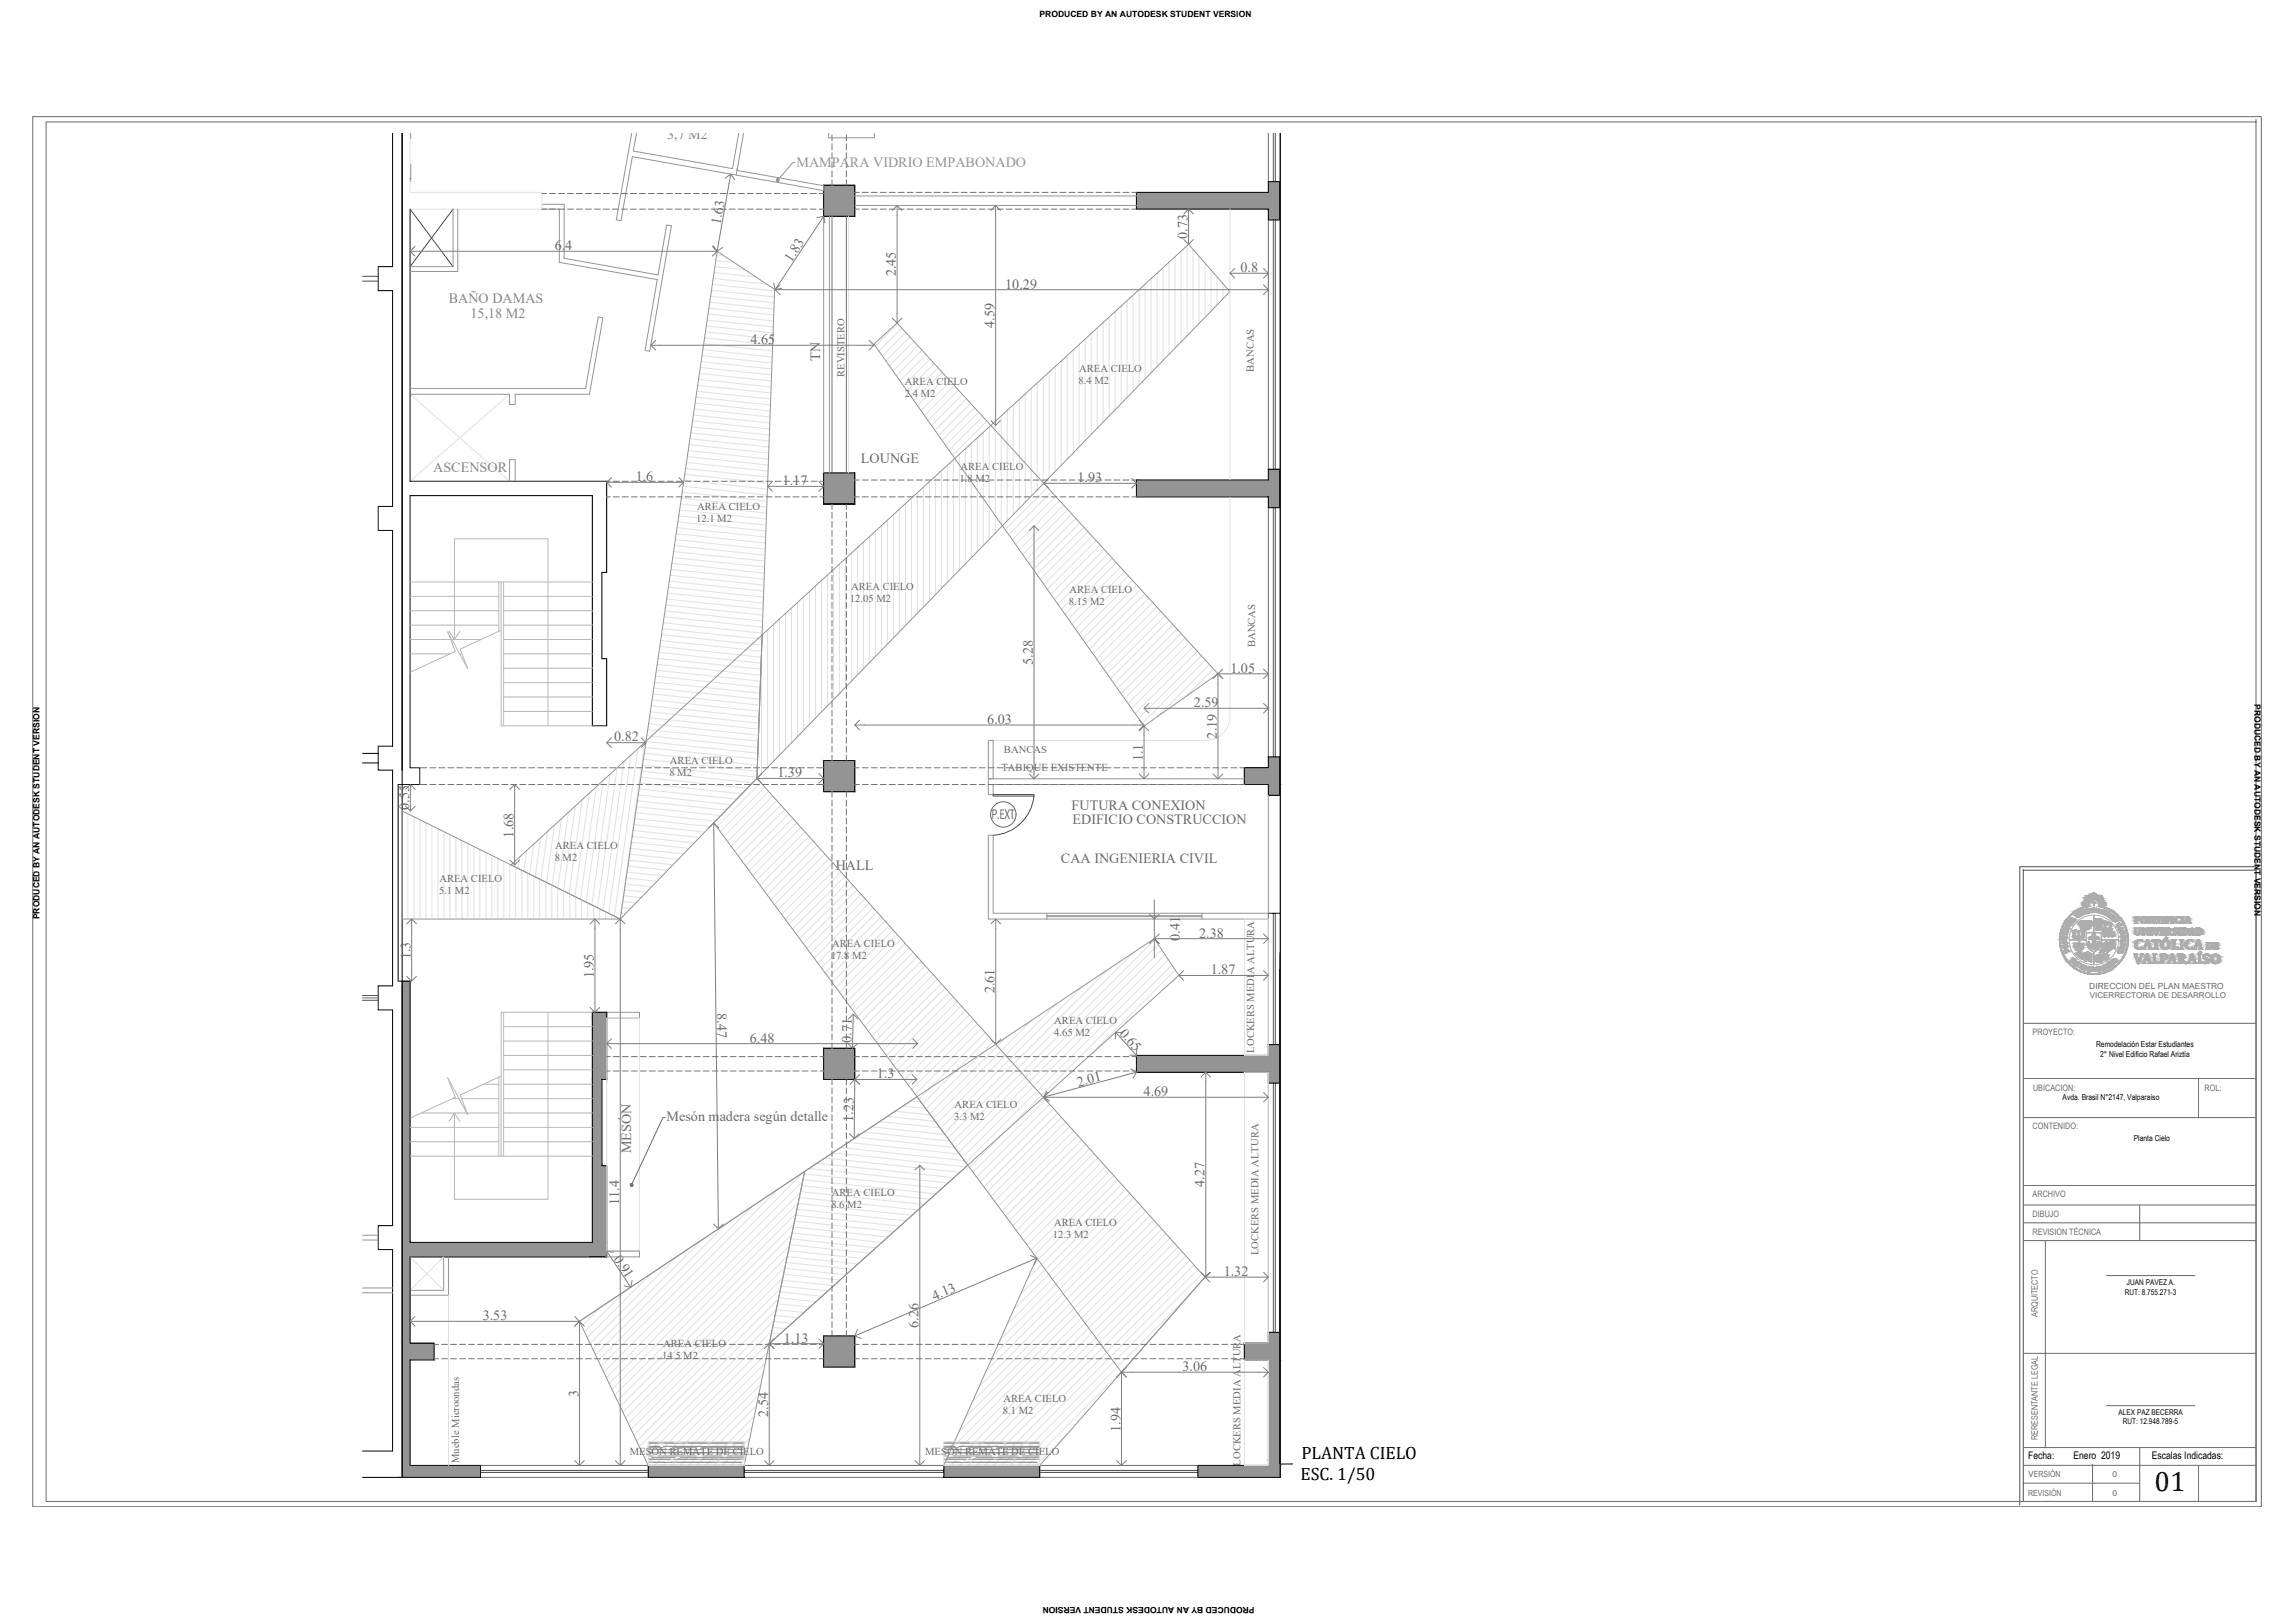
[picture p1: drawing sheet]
<svg xmlns="http://www.w3.org/2000/svg" width="1189mm" height="841mm" viewBox="0 0 1189 841" stroke-linecap="round" stroke-linejoin="round" font-family="sans-serif">
<defs><g id="words">
<text font-size="14.5" x="1117" y="773">01</text>
<g font-size="9.2">
<text x="674" y="756">PLANTA CIELO</text>
<text x="674" y="767">ESC. 1/50</text>
</g>
<g font-size="7.3" fill="#868686">
<text x="346" y="72">3,7 M2</text>
<text x="233" y="157">BAÑO DAMAS</text>
<text x="244" y="165">15,18 M2</text>
<text x="225" y="245">ASCENSOR</text>
</g>
<text font-size="7.3" fill="#959595" x="413" y="87">MAMPARA VIDRIO EMPABONADO</text>
<g font-size="7.3" fill="#696969">
<text x="373" y="117" transform="rotate(-80 373 117)">1.63</text>
<text x="615" y="124" transform="rotate(-90 615 124)">0.73</text>
<text x="287" y="130">6.4</text>
<text x="410" y="136" transform="rotate(-57 410 136)">1.83</text>
<text x="464" y="143" transform="rotate(-90 464 143)">2.45</text>
<text x="643" y="141">0.8</text>
<text x="521" y="150">10.29</text>
<text x="515" y="170" transform="rotate(-90 515 170)">4.59</text>
<text x="389" y="178">4.65</text>
<text x="425" y="187" transform="rotate(-90 425 187)">TN</text>
<text x="446" y="240">LOUNGE</text>
<text x="329" y="249">1.6</text>
<text x="406" y="251">1.17</text>
<text x="558" y="250">1.93</text>
<text x="535" y="344" transform="rotate(-90 535 344)">5.28</text>
<text x="638" y="349">1.05</text>
<text x="619" y="366">2.59</text>
<text x="512" y="375">6.03</text>
<text x="631" y="383" transform="rotate(-90 631 383)">2.19</text>
<text x="318" y="384">0.82</text>
<text x="592" y="394" transform="rotate(-90 592 394)">1.1</text>
<text x="403" y="403">1.39</text>
<text x="212" y="420" transform="rotate(-90 212 420)">0.55</text>
<text x="555" y="420">FUTURA CONEXION</text>
<text x="556" y="427">EDIFICIO CONSTRUCCION</text>
<text x="266" y="434" transform="rotate(-90 266 434)">1.68</text>
<text x="550" y="447">CAA INGENIERIA CIVIL</text>
<text x="433" y="451">HALL</text>
<text x="621" y="486">2.38</text>
<text x="612" y="487" transform="rotate(-90 612 487)">0.41</text>
<text x="213" y="497" transform="rotate(-90 213 497)">1.3</text>
<text x="308" y="507" transform="rotate(-90 308 507)">1.95</text>
<text x="627" y="505">1.87</text>
<text x="515" y="515" transform="rotate(-90 515 515)">2.61</text>
<text x="372" y="525" transform="rotate(89 372 525)">8.47</text>
<text x="580" y="536" transform="rotate(48 580 536)">0.65</text>
<text x="389" y="540">6.48</text>
<text x="441" y="540" transform="rotate(-88 441 540)">0.71</text>
<text x="454" y="559">1.3</text>
<text x="559" y="563" transform="rotate(-15 559 563)">2.01</text>
<text x="593" y="568">4.69</text>
<text x="345" y="581">Mesón madera según detalle</text>
<text x="442" y="581" transform="rotate(-89 442 581)">1.23</text>
<text x="327" y="598" transform="rotate(-90 327 598)">MESÓN</text>
<text x="624" y="615" transform="rotate(-90 624 615)">4.27</text>
<text x="321" y="625" transform="rotate(-90 321 625)">11.4</text>
<text x="318" y="652" transform="rotate(56 318 652)">0.91</text>
<text x="634" y="661">1.32</text>
<text x="484" y="674" transform="rotate(-23 484 674)">4.13</text>
<text x="250" y="684">3.53</text>
<text x="476" y="688" transform="rotate(-90 476 688)">6.26</text>
<text x="406" y="696">1.13</text>
<text x="613" y="710">3.06</text>
<text x="300" y="724" transform="rotate(-90 300 724)">3</text>
<text x="398" y="734" transform="rotate(-90 398 734)">2.54</text>
<text x="581" y="742" transform="rotate(-90 581 742)">1.94</text>
</g>
<text font-size="6.6" fill="#696969" x="514" y="425">P.EXT</text>
<g font-size="5.5" fill="#696969">
<text x="438" y="195" transform="rotate(-90 438 195)">REVISTERO</text>
<text x="559" y="193">AREA CIELO</text>
<text x="650" y="193" transform="rotate(-90 650 193)">BANCAS</text>
<text x="469" y="199">AREA CIELO</text>
<text x="559" y="199">8.4 M2</text>
<text x="469" y="206">2.4 M2</text>
<text x="498" y="244">AREA CIELO</text>
<text x="497" y="250">1.8 M2</text>
<text x="361" y="264">AREA CIELO</text>
<text x="361" y="270">12.1 M2</text>
<text x="441" y="306">AREA CIELO</text>
<text x="440" y="312">12.05 M2</text>
<text x="554" y="307">AREA CIELO</text>
<text x="554" y="313">8.15 M2</text>
<text x="650" y="335" transform="rotate(-90 650 335)">BANCAS</text>
<text x="347" y="396">AREA CIELO</text>
<text x="520" y="390">BANCAS</text>
<text x="347" y="402">8 M2</text>
<text x="519" y="399">TABIQUE EXISTENTE</text>
<text x="288" y="440">AREA CIELO</text>
<text x="287" y="446">8 M2</text>
<text x="228" y="457">AREA CIELO</text>
<text x="228" y="464">5.1 M2</text>
<text x="431" y="491">AREA CIELO</text>
<text x="431" y="497">17.8 M2</text>
<text x="546" y="530">AREA CIELO</text>
<text x="546" y="537">4.65 M2</text>
<text x="650" y="545" transform="rotate(-90 650 545)">LOCKERS MEDIA ALTURA</text>
<text x="495" y="574">AREA CIELO</text>
<text x="495" y="580">3.3 M2</text>
<text x="431" y="620">AREA CIELO</text>
<text x="431" y="626">8.6 M2</text>
<text x="546" y="635">AREA CIELO</text>
<text x="546" y="641">12.3 M2</text>
<text x="652" y="650" transform="rotate(-90 652 650)">LOCKERS MEDIA ALTURA</text>
<text x="344" y="698">AREA CIELO</text>
<text x="343" y="704">14.5 M2</text>
<text x="520" y="727">AREA CIELO</text>
<text x="520" y="733">8.1 M2</text>
<text x="326" y="754">MESÓN REMATE DE CIELO</text>
<text x="479" y="754">MESÓN REMATE DE CIELO</text>
<text x="238" y="758" transform="rotate(-90 238 758)">Mueble Microondas</text>
<text x="643" y="759" transform="rotate(-90 643 759)">LOCKERS MEDIA ALTURA</text>
</g>
<g font-size="5.4">
<text x="1051" y="756">Fecha:</text>
<text x="1075" y="756">Enero 2019</text>
<text x="1115" y="756">Escalas Indicadas:</text>
</g>
<g font-size="4.6" fill="#696969">
<text x="1053" y="536">PROYECTO:</text>
<text x="1054" y="565">UBICACION:</text>
<text x="1142" y="565">ROL:</text>
<text x="1053" y="585">CONTENIDO:</text>
<text x="1053" y="621">ARCHIVO</text>
<text x="1053" y="631">DIBUJO</text>
<text x="1053" y="640">REVISION TÉCNICA</text>
<text x="1056" y="683" transform="rotate(-90 1056 683)">ARQUITECTO</text>
<text x="1056" y="746" transform="rotate(-90 1056 746)">RERESENTANTE LEGAL</text>
</g>
<g font-size="4.4">
<text x="539" y="9">PRODUCED BY AN AUTODESK STUDENT VERSION</text>
<text x="1168" y="365" transform="rotate(90 1168 365)">PRODUCED BY AN AUTODESK STUDENT VERSION</text>
<text x="20" y="476" transform="rotate(-90 20 476)">PRODUCED BY AN AUTODESK STUDENT VERSION</text>
<text x="650" y="833" transform="rotate(180 650 833)">PRODUCED BY AN AUTODESK STUDENT VERSION</text>
</g>
<g font-size="4.4" fill="#696969">
<text x="1083" y="513">DIRECCION DEL PLAN MAESTRO</text>
<text x="1051" y="765">VERSIÓN</text>
<text x="1095" y="765">0</text>
<text x="1051" y="775">REVISIÓN</text>
<text x="1095" y="775">0</text>
</g>
<g font-size="4.3">
<text x="1086" y="543">Remodelación Estar Estudiantes</text>
<text x="1088" y="548">2° Nivel Edificio Rafael Ariztía</text>
<text x="1069" y="570">Avda. Brasil N°2147, Valparaíso</text>
<text x="1106" y="591">Planta Cielo</text>
</g>
<text font-size="4.2" fill="#696969" x="1083" y="517">VICERRECTORIA DE DESARROLLO</text>
<g font-size="4.1">
<text x="1101" y="671">RUT: 8.755.271-3</text>
<text x="1102" y="666">JUAN PAVEZ A.</text>
<text x="1098" y="733">ALEX PAZ BECERRA</text>
<text x="1100" y="738">RUT: 12.948.789-5</text>
</g>
</g></defs>
<!-- layer: COTAS -->
<g fill="none" stroke="#dfe1e0" stroke-width=".52">
<path d="M371 138l15 2M371 135l9 1M371 132h4M603 139v48M606 136v48M609 133v47M612 130v47M615 127v47M618 129v42M621 133v35M625 136v28M628 140v21"/>
<path d="M367 160l34 3M368 157l33 3M368 154l33 3M369 150l32 4M369 147l32 4M370 144l27 3M370 141l22 3M581 159v50M584 156v50M587 153v50M590 150v50M593 147v49"/>
<path d="M597 144v49M600 142v48M631 143v15M634 147v8M637 151v1M365 178l35 4M365 175l35 4M366 172l34 4M366 169l35 4M366 166l35 3M367 163l34 3M465 168l-11 11"/>
<path d="M467 170l-12 12M469 172l-12 12M472 175l-13 12M474 177l-13 13M476 179l-13 13M559 179v53M562 176v52M566 173v52M569 170v52M572 167v52M575 164v52M578 161v51"/>
<path d="M362 200l37 4M362 197l38 4M362 194l38 3M363 190l37 4M363 187l37 4M364 184l36 4M364 181l36 4M478 181l-13 14M480 184l-14 13M482 186l-14 14M484 188l-14 14M486 191l-14 14"/>
<path d="M488 193l-14 15M490 195l-15 15M493 198l-16 15M495 200l-16 15M538 198v56M541 196v55M544 193v55M547 190v54M550 187v54M553 184v54M556 181v54M359 218l40 4"/>
<path d="M359 215l40 4M360 212l39 4M360 209l39 4M361 206l38 4M361 203l38 4M497 202l-16 16M499 204l-16 16M501 207l-16 16M503 209l-17 17M505 211l-17 17M507 214l-17 17M509 216l-17 17"/>
<path d="M511 218l-17 18M516 218v58M519 216v57M522 213v57M525 210v57M528 207v56M531 204v56M534 201v56M356 240l42 4M356 237l42 4M357 234l41 4M357 230l41 5"/>
<path d="M358 227l40 5M358 224l40 5M358 221l41 4M494 238v61M497 235v60M500 233v59M503 230v59M506 227v59M510 224v59M513 221v58M353 258l44 5M354 255l43 5"/>
<path d="M354 252l43 5M354 249l44 4M355 246l43 4M355 243l43 4M472 258v63M475 255v63M479 252v63M482 250v61M485 247v61M488 244v61M491 241v61M543 253l-22 21"/>
<path d="M545 255l-22 22M547 257l-22 23M549 259l-23 23M350 280l46 5M350 277l46 4M351 273l46 5M351 270l46 5M352 267l45 5M352 264l45 5M353 261l44 5M451 278v65M454 275v65"/>
<path d="M457 272v65M460 270v64M463 267v64M466 264v63M469 261v63M551 262l-23 23M553 264l-23 23M555 266l-23 24M558 269l-24 24M560 271l-25 24M562 273l-25 25M564 276l-25 24"/>
<path d="M566 278l-25 25M347 298l49 5M348 295l48 5M348 292l48 5M349 289l47 5M349 286l47 5M350 283l46 5M429 298v68M432 295v68M435 292v67M438 289v67M441 287v66"/>
<path d="M444 284v66M447 281v66M568 280l-25 25M570 282l-25 26M572 285l-26 26M574 287l-26 26M576 289l-26 27M579 292l-27 26M581 294l-27 27M583 296l-27 27M585 298l-28 28M344 320l51 5"/>
<path d="M345 317l50 5M345 313l50 6M345 310l50 6M346 307l49 6M346 304l49 5M347 301l48 5M407 318v70M410 315v70M413 312v70M416 309v70M419 306v69M423 304v68"/>
<path d="M426 301v68M587 301l-28 28M589 303l-28 28M591 305l-28 29M593 308l-28 28M595 310l-29 29M597 312l-29 29M600 315l-30 29M602 317l-30 30M604 319l-30 30M341 338l53 6M342 335l53 6"/>
<path d="M342 332l53 5M343 329l52 5M343 326l52 5M344 323l51 5M395 338v63M398 326v72M401 324v71M404 321v70M606 321l-30 31M608 324l-31 30M610 326l-31 31M612 328l-31 31"/>
<path d="M614 331l-31 31M616 333l-31 32M618 335l-32 32M621 337l-33 33M623 340l-33 32M338 360l56 5M339 357l55 5M339 353l55 6M340 350l54 6M340 347l54 6M341 344l53 6M341 341l53 6"/>
<path d="M625 342l-33 33M627 344l-27 27M629 347l-14 14M631 349l-1 1M336 378l57 6M336 375l57 6M337 372l56 6M337 369l56 6M337 366l56 6M338 363l56 6M320 398l-10 72M323 395l-10 77"/>
<path d="M327 391l-12 82M331 388l-13 87M333 400l57 6M333 397l59 6M333 393l59 7M334 390l59 7M334 385l-13 91M334 387l59 6M335 384l58 6M335 381l58 6M298 418l-6 44M302 414l-7 49"/>
<path d="M305 411l-7 54M309 408l-8 58M313 404l-9 63M316 401l-9 68M330 418l44 5M330 415l46 5M331 412l48 5M331 409l51 5M332 406l53 5M332 403l55 5M394 406l-23 22M396 408l-23 23"/>
<path d="M398 410l-23 23M400 412l-23 24M403 415l-24 24M405 417l-24 24M407 419l-24 25M211 422v54M215 423v53M218 425v51M221 426v50M224 428v48M227 429v47M230 431v45"/>
<path d="M233 432v44M236 434v42M239 436v40M242 437v39M246 439v37M277 437l-3 16M280 434l-3 20M284 431l-4 25M287 427l-4 30M291 424l-5 35M295 421l-6 39v16M327 440l27 2"/>
<path d="M327 436l30 4M328 433l32 4M328 430l35 4M329 427l36 4M329 424l39 4M329 421l42 4M409 422l-25 24M411 424l-25 25M413 426l-25 25M415 429l-25 25M417 431l-25 25M419 433l-25 26"/>
<path d="M421 436l-25 25M423 438l-25 26M249 440v36M252 442v34M255 443v33M258 445v31M261 446v30M264 448v28M266 447v2M267 449v27M269 444v6M270 451v25"/>
<path d="M273 441l-2 10M274 453v23M277 454v22M280 456v20M283 457v19M286 459v17M324 458l14 1M325 455l15 2M325 452l18 2M325 449l21 2M326 446l23 2M326 443l26 2"/>
<path d="M425 440l-26 26M428 443l-27 26M430 445l-27 26M432 447l-27 27M434 450l-27 26M436 452l-27 27M438 454l-27 27M440 456l-27 28M442 459l-28 27M292 462v14M295 463v13M298 465v11"/>
<path d="M301 466v10M305 468v8M308 469v7M311 471v5M314 472v4M317 474v2M320 476h.1M322 473l2 1M322 470l5 1M323 467l6 1M323 464l9 1M324 461l11 1"/>
<path d="M444 461l-28 28M446 463l-28 28M448 466l-28 28M450 468l-28 29M452 470l-28 29M455 473l-29 29M457 475l-29 29M459 477l-30 30M461 480l-30 29M463 482l-30 30M465 484l-30 30M467 487l-30 30"/>
<path d="M469 489l-30 30M471 491l-30 31M473 493l-30 31M475 496l-31 31M477 498l-31 31M587 494l-96 96M599 487l-106 105M600 489l-105 106M602 492l-105 105M604 495l-105 105M606 497l-105 105M607 500l-105 105"/>
<path d="M479 500l-31 32M482 503l-32 31M484 505l-32 32M486 507l-32 32M488 510l-32 32M490 512l-33 32M492 514l-33 33M494 517l-33 32M496 519l-33 33M561 511l-74 74M574 503l-85 84M609 503l-44 44"/>
<path d="M611 505l-3 3M498 521l-33 33M500 524l-33 33M502 526l-33 34M504 528l-33 34M507 531l-35 34M509 533l-35 34M511 535l-35 35M513 537l-35 35M515 540l-35 35M521 538l-39 39M535 529l-51 51"/>
<path d="M548 520l-62 62M460 578l25 3M464 576l18 2M468 573l12 1M472 570l5 1M542 570l-38 37M544 572l-38 38M546 574l-38 38M548 577l-38 38M550 579l-38 39M432 597l69 8M436 595l64 6"/>
<path d="M440 592l57 6M444 589l51 6M448 587l44 4M452 584l38 4M456 581l31 3M552 581l-38 39M554 584l-38 39M556 586l-39 39M558 588l-39 40M561 591l-40 39M563 593l-40 40M565 595l-40 40"/>
<path d="M567 598l-40 40M569 600l-40 40M403 616l-92 92M415 618l-99 99M415 617l64 7M416 614l66 7M416 612l-102 102M416 611l69 8M416 607l-103 104M417 608l71 8M419 605l72 8M423 603l71 7"/>
<path d="M427 600l70 7M571 602l-41 41M573 605l-41 40M575 607l-41 41M577 609l-41 41M579 612l-43 43M581 614l-49 49M583 616l-54 55M586 618l-61 61M377 634l-68 68M390 625l-80 80M410 640l-89 89"/>
<path d="M410 639l47 5M411 636l49 5M411 634l-91 92M412 633l51 5M412 630l54 5M413 629l-94 94M413 627l56 6M414 624l59 6M414 623l-97 97M414 621l62 6M588 621l-66 66M590 623l-72 72"/>
<path d="M592 625l-77 77M594 628l-83 82M596 630l-88 88M598 632l-94 94M600 635l-100 99M602 637l-105 105M604 639l-111 111M338 660l-34 33M351 651l-45 45M364 642l-57 57M407 657l31 4M407 657l-81 81"/>
<path d="M407 654l35 4M408 651l37 4M408 651l-84 84M409 648l39 4M409 645l-86 87M409 645l42 4M410 642l44 5M606 642l-116 116M608 644l-115 115M610 646l-113 113M613 649l-111 110M615 651l-109 108"/>
<path d="M617 653l-107 106M619 655l-104 104M621 658l-102 101M311 677l-9 10M324 669l-21 21M403 676l17 1M403 673l-73 74M404 673l19 2M404 669l22 3M405 668l-77 76M405 666l24 3M405 663l27 3"/>
<path d="M406 662l-79 79M406 660l29 3M616 671l-88 88M623 660l-99 99M399 695l-63 64M399 694h2M400 691h4M400 690l-66 66M400 688l7 1M401 685l9 1M401 684l-68 69M402 682l12 1"/>
<path d="M417 680l-15-1-71 71M394 717l-42 42M395 712l-47 47M397 706l-53 53M398 701l-59 58M585 707l-53 52M390 740l-20 19M391 734l-25 25M392 728l-31 31M393 723l-36 36M386 756l-3 3M387 751l-8 8"/>
<path d="M389 745l-15 14M553 743l-16 16"/>
</g>
<!-- layer: SEGUNDO PLANO -->
<g fill="none" stroke="#959595" stroke-width=".52">
<path d="M412 84h-1l-8 9M427 112v133M430 112v133M453 178l12-11 166 182-38 27zM395 329l221-202 21 24-245 252zM512 384h3v20h-3zM392 403l232 259-43 49-211-285zM392 403l9-253-29-20-51 346M208 420l113 56h-113zM265 448l130-119-3 74-71 73zM417 607l58-39 27 36-103 92zM537 652l-48 107"/>
<path d="M624 662l-85 97M300 685l117-78-31 152h-50zM300 685l298-199 13 19-212 191"/>
</g>
<!-- layer: MUROS -->
<g fill="#949494" stroke="#949494" stroke-width=".52">
<path d="M657 94l7 6v-6zM657 94l7 6h-7z"/>
<path d="M589 100l75 8v-8zM589 100l75 8h-75z"/>
<path d="M427 96l16 16v-16zM427 96l16 16h-16z"/>
<path d="M657 108l7 6v-6zM657 108l7 6h-7z"/>
<path d="M657 243l7 6v-6zM657 243l7 6h-7z"/>
<path d="M589 249l75 8v-8zM589 249l75 8h-75z"/>
<path d="M427 245l16 16v-16zM427 245l16 16h-16z"/>
<path d="M657 257l7 6v-6zM657 257l7 6h-7z"/>
<path d="M657 392l7 6v-6zM657 392l7 6h-7z"/>
<path d="M645 398l19 9v-9zM645 398l19 9h-19z"/>
<path d="M427 394l16 16v-16zM427 394l16 16h-16z"/>
<path d="M657 407l7 5v-5zM657 407l7 5h-7z"/>
<path d="M307 525l7 3v-3zM307 525l7 3h-7z"/>
<path d="M657 541l7 6v-6zM657 541l7 6h-7z"/>
<path d="M589 547l75 9v-9zM589 547l75 9h-75z"/>
<path d="M427 543l16 16v-16zM427 543l16 16h-16z"/>
<path d="M307 528l7 31v-31zM307 528l7 31h-7z"/>
<path d="M657 556l7 5v-5zM657 556l7 5h-7z"/>
<path d="M307 559l5 45v-45zM307 559l5 45h-5z"/>
<path d="M307 604l7 40v-40zM307 604l7 40h-7z"/>
<path d="M208 508l5 136v-136zM208 508l5 136h-5z"/>
<path d="M208 644l106 7v-7zM208 644l106 7h-106z"/>
<path d="M657 690l7 6v-6zM657 690l7 6h-7z"/>
<path d="M208 651l5 45v-45zM208 651l5 45h-5z"/>
<path d="M645 696l19 9v-9zM645 696l19 9h-19z"/>
<path d="M208 696l17 9v-9zM208 696l17 9h-17z"/>
<path d="M427 692l16 16v-16zM427 692l16 16h-16z"/>
<path d="M657 705l7 52v-52zM657 705l7 52h-7z"/>
<path d="M657 757l7 2v-2zM657 757l7 2h-7z"/>
<path d="M208 705l5 54v-54zM208 705l5 54h-5z"/>
<path d="M621 759l43 7v-7zM621 759l43 7h-43z"/>
<path d="M489 759l50 7v-7zM489 759l50 7h-50z"/>
<path d="M336 759l50 7v-7zM336 759l50 7h-50z"/>
<path d="M208 759l41 7v-7zM208 759l41 7h-41z"/>
</g>
<!-- layer: TABIQUES -->
<g fill="none" stroke="#959595" stroke-width=".52">
<path d="M327 69l-8 45h3l6-33 54 10M330 69l-2 9 52 9 3-18M385 69l-3 19M430 69l-1 2h24v-2M382 88h.1M235 108v30h-22M237 108v33h-24M281 106h11v28l49 8 4-25h3l-11 65h-3l7-37-51-9v-28h-9M443 107h146M443 102h146M213 201h90l7-37 2 1-7 39h-38v6h-3v-6h-51M264 249v-11h3v11"/>
<path d="M645 404h-133v8h3v-5h130M657 412v61h-34v3h34M664 412v61M512 433h3v40h28v3h-31zM314 525h17v3h-17zM188 640h8M188 643h8M230 651v18h-17M232 651v20h-19M314 648h17v3h-17zM188 667h15M188 670h15"/>
</g>
<!-- layer: MUROS -->
<g fill="none" stroke="#4c4c4c" stroke-width=".52">
<path d="M213 69v3M660 69v25M661 69v25M213 85v9M660 114v129M661 114v129M660 263v129M661 263v129M660 473v68M661 473v68M660 561v129M661 561v129"/>
<path d="M249 762h87M249 763h87M386 762h103M386 763h103M539 762h82M539 763h82"/>
</g>
<g fill="none" stroke="#000" stroke-width=".52">
<path d="M203 69v69h-7v13h7v111h-7v13h7v112h-7v12h7v112h-7v12h7v112h-7v13h7v104h-15M427 96h16v16h-16zM664 94h-7v6h-68v8h68v6h7M213 108v141h101v48h-2v44h2v35h-7v-119h-94v141h5v9h-12v101h7v136h94v-119h7v34h-2v45h2v47h-101v45h12v9h-12v54h36v7h-61M664 114v-20v20M664 243h-7v6h-68v8h68v6h7M427 261h16h-16M427 261v-16h16v16M664 263v-20v20M188 390h8M188 395h8M208 399v-330v697v-255"/>
<path d="M427 394h16v16h-16zM664 392h-7v6h-12v9h12v5h7M664 412v-20v20M664 412v-343v690v-264M657 473h7M664 502v255v-264v264M664 504v255h6M427 543h16v16h-16zM589 547h68v-6h7v20h-7v-5h-68zM427 692h16v16h-16zM657 705h-12v-9h12v-6h7v76h-43v-7h36M336 759h50v7h-50z"/>
<path d="M489 759h50v7h-50z"/>
</g>
<path d="M213 69v31h68v8h-68M213 651l17 18M230 651l-17 18M657 705v54" fill="none" stroke="#e1e1e1" stroke-width=".52"/>
<!-- layer: VENTANAS -->
<path d="M382 88l45 8v3l-45-8zM543 473h80M543 476h80M543 475h80" fill="none" stroke="#969696" stroke-width=".52"/>
<!-- layer: MUROS -->
<g fill="none" stroke="#696969" stroke-width=".52">
<path d="M657 69v25M664 69v25M213 92h.1M657 114v129M664 114v129M657 263v129M664 263v129M657 473v68M664 473v68M657 561v129M664 561v129M249 759h87"/>
<path d="M386 759h103M539 759h82M249 766h87M386 766h103M539 766h82"/>
</g>
<!-- layer: ESCALERA -->
<g fill="none" stroke="#b7b7b7" stroke-width=".52">
<path d="M213 309h46M213 316h46M213 302h94M259 302v25M260 302v74h1v-74M261 309h46M261 316h46M213 324h46M213 331h21M213 339h20M233 327l3 4M234 331h15"/>
<path d="M236 331v-52h48v97M238 339h1M238 327l-2 4M260 327l-22 9 4 10-10-19 4 11-23 10M261 324h46M261 331h46M261 339h46M261 354h46M261 346h46M261 376h46M261 361h46M261 369h46"/>
<path d="M261 525v74M261 532h46M261 539h46M284 525v96h-48v-44M307 525h-47v74M259 558v41M260 558l-22 9 4 11-10-19 4 10-23 10M261 547h46M261 554h46M218 577h41M233 562h1M234 569h4"/>
<path d="M239 569h20M251 562h8M261 569h46M261 577h46M261 562h46M213 599h94M213 592h46M213 584h46M233 581l3-4 2 4M261 592h46M261 584h46"/>
</g>
<!-- layer: TABIQUES -->
<path d="M213 204l51 45M264 204l-51 45" fill="none" stroke="#e1e1e1" stroke-width=".52"/>
<path d="M213 108l22 30M235 108l-22 30M188 143h8M188 146h8M188 518h8M188 516h8" fill="none" stroke="#4c4c4c" stroke-width=".52"/>
<!-- layer: MUEBLES -->
<path d="M440 112v133M637 108v141M637 257v114a12 12 0 0 1-12 13h-110M645 476h12v71h-12zM314 528h17v120h-17zM645 556h12v140h-12zM232 671v88M645 705h12v54h-12zM336 747h50v12h-50zM489 747h50v12h-50z" fill="none" stroke="#e1e1e1" stroke-width=".52"/>
<!-- layer: TABIQUES -->
<path d="M188 517h8" fill="none" stroke="#696969" stroke-width=".52"/>
<!-- layer: PUERTAS -->
<path d="M515 412h21M536 412a22 22 0 0 1-21 21" fill="none" stroke="#4c4c4c" stroke-width=".52"/>
<!-- layer: 03. Puertas -->
<path d="M515 412h.1" fill="none" stroke="#4c4c4c" stroke-width=".52"/>
<!-- layer: COTAS -->
<g fill="none" stroke="#949494" stroke-width=".52">
<path d="M336 750h8M336 753h2M336 758h9M336 750h6M336 753h50M336 756h12M336 749h5M336 751h15M336 754h2M338 755h12M338 758h10M341 754h20"/>
<path d="M343 753h13M344 750h7M344 749h20M347 758h37M349 750h12M349 756h37M351 758h20M352 750h15M353 755h33M354 751h10M358 753h28M363 750h23"/>
<path d="M364 754h10M367 751h19M367 749h10M369 750h7M374 758h10M377 754h9M377 750h9M380 749h6M386 748h-50M489 750h8M489 753h2M489 758h9"/>
<path d="M489 750h6M489 753h50M489 756h12M489 749h6M489 751h15M489 754h3M491 755h12M492 758h9M494 754h20M496 753h13M497 750h7M497 749h20"/>
<path d="M500 758h38M502 750h12M502 756h37M504 758h20M505 750h15M506 755h33M507 751h10M511 753h28M517 750h22M517 754h10M520 751h19M520 749h10"/>
<path d="M522 750h8M527 758h10M530 754h9M530 750h9M533 749h6M539 748h-50"/>
</g>
<g fill="none" stroke="#7f7f7f" stroke-width=".52">
<path d="M378 95l-5 30M424 116l-20 30M465 111v51M516 111v104M616 113v9M218 130h149M407 150h245M642 142h10M342 179h106M319 250h30M403 252h19M546 250h38"/>
<path d="M536 277v122M631 354v45M636 349h16M448 376h140M598 367h54M319 385h11M593 381v18M213 412v3M267 412v31M397 403h25M370 431l2 201M598 466v5"/>
<path d="M598 476v10M213 481v22M308 481v39M321 481v273M516 481v55M598 491v5M603 486h49M616 505h36M442 530v8M582 539l4 4M319 541h152M448 559h22"/>
<path d="M584 557l-38 10M443 564v21M546 569h106M625 561v96M477 609v145M317 652l7 11M533 654l-85 36M629 662h23M218 685h77M300 690v64M404 696h18M399 701v53"/>
<path d="M581 716v38M586 711h66"/>
</g>
<!-- layer: 0 -->
<g fill="none" stroke="#7f7f7f" stroke-width=".52">
<path d="M376 92l3-2 2 3M379 90l-1 5M423 113l4-1 1 4M427 112l-3 4M462 109l3-2 2 2M465 107v4M514 109l2-2 2 2M516 107v4M614 111l2-3 2 3M616 108v5M213 130h5M215 128l-2 2 2 3"/>
<path d="M369 128l3 2-3 3M370 127l2 3 3-2M373 125l-1 5h-5M614 124l2 3 2-3M616 122v5M640 139l-3 3 3 2M655 139l2 3-2 2M401 147l1 3 3-1M404 148l-2 2 2 3M404 146l-2 4h5M637 142h5M652 150h5"/>
<path d="M652 142h5M655 148l2 2-2 3M337 179h5M340 176l-3 3 3 2M448 179h5M450 176l3 3-3 2M462 165l3 2 2-2M465 162v5M514 218l2 2 2-2M516 215v5M314 250h5M317 247l-3 3 3 2"/>
<path d="M349 250h5M352 247l2 3-2 2M398 252h5M400 250l-2 2 2 3M422 252h5M424 250l3 2-3 3M541 250h5M543 248l-2 2 2 3M584 250h5M587 248l2 2-2 3M533 275l3-3 2 3M536 272v5"/>
<path d="M634 347l-3 2 3 3-3-3-2 3M636 349h-5v5M652 349h5M655 347l2 2-2 3M443 376h5M445 373l-2 3 2 2M588 376h5M590 379l3-3 2 3M590 373l3 3-3 2M593 376v5M593 367h5M595 365l-2 2 2 3"/>
<path d="M652 367h5M655 365l2 2-2 3M314 385h5M317 382l-3 3 3 2M330 385h5M332 382l3 3-3 2M536 399v5M593 399v5M631 399v5M210 409l3-2 2 2M210 418l3 2 2-2M213 407v5"/>
<path d="M213 415v5M264 409l3-2 2 2M267 407v5M392 403h5M395 401l-3 2 3 3M422 403h5M424 401l3 2-3 3M533 401l3 3 2-3M590 401l3 3 2-3M629 401l2 3 3-3M370 426v5M372 429l-2-3-3 3"/>
<path d="M264 446l3 2 2-2M267 443v5M211 479l2-3 3 3M213 476v5M306 479l2-3 3 3M308 476v5M319 479l2-3 3 3M321 476v5M514 479l2-3 3 3M516 476v5M596 474l2 2 3-2M598 471v5"/>
<path d="M601 484l-3 2 3 3-3-3-2 3M603 486h-5v5M652 486h5M655 484l2 2-2 3M211 506l2 2 3-2M213 503v5M308 520v5M611 505h5M613 503l-2 2 2 3M652 505h5M655 503l2 2-2 3M306 522l2 3 3-3"/>
<path d="M317 538l-3 3 3 2M440 528l2-2 3 2M442 538v5M442 526v4M473 538l3 3-3 2M514 539l2 2 3-2M516 536v5M578 535l4 4M582 535h-4v3M314 541h5M439 541l3 2 2-2M445 557l-2 2 2 3-2-3-3 3"/>
<path d="M448 559h-5v5M470 559h5M471 541h5M473 557l2 2-2 3M586 543l3 4M586 554l3 2-2 3M589 556l-5 1M589 543v4h-4M622 558l3-2 2 2M625 556v5M542 566l-1 3 3 1M543 566l-2 3 2 2"/>
<path d="M546 567l-5 2h5M652 569h5M655 566l2 3-2 2M440 587l3 3 2-2M443 585v5M474 606l3-2 2 2M477 604v5M372 632v5M375 634l-3 3-2-3M314 648l3 4M318 649l-4-1v4M534 651l3 1-1 3"/>
<path d="M537 652l-4 2M622 659l3 3 2-3M625 657v5M627 659l-3 3 3 2M655 659l2 3-2 2M324 663l3 4M328 664l-1 3-4-1M624 662h5M652 662h5M213 685h5M215 682l-2 3 2 2M295 685h5v5"/>
<path d="M298 682l2 3-2 2 2-2 3 2M401 694l-2 2 2 3-2-3-3 3M404 696h-5v5M422 696h5M424 694l3 2-3 3M444 689l-1 3 3 2M448 690l-5 2M584 709l-3 2 3 3-3-3-2 3M586 711h-5v5M652 711h5M655 709l2 2-2 3M298 757l2 2 3-2"/>
<path d="M300 754v5M319 757l2 2 3-2M321 754v5M396 757l3 2 2-2M399 754v5M474 757l3 2 2-2M477 754v5M579 757l2 2 3-2M581 754v5"/>
</g>
<!-- layer: TEXTOS -->
<circle cx="520" cy="422" r="7" fill="none" stroke="#696969" stroke-width=".52"/>
<!-- layer: PROYECCION SUPERIOR -->
<g fill="none" stroke="#757575" stroke-width=".52">
<path d="M431 70v3M431 75v3M431 79v3M439 70v3M439 75v3M439 79v3M431 84v3M431 89v3M431 93v3M439 84v3M439 89v3M439 93v3"/>
<path d="M443 100h2M447 100h3M452 100h3M456 100h3M461 100h3M466 100h3M470 100h3M475 100h3M479 100h4M484 100h3M489 100h3M493 100h4"/>
<path d="M498 100h3M503 100h3M507 100h4M512 100h3M517 100h3M521 100h4M526 100h3M531 100h3M535 100h3M540 100h3M545 100h3M549 100h3"/>
<path d="M554 100h3M559 100h3M563 100h3M568 100h3M573 100h3M577 100h3M582 100h3M587 100h2M281 108h2M281 100h2M285 108h3M285 100h3"/>
<path d="M289 108h4M289 100h4M294 108h3M294 100h3M299 108h3M299 100h3M303 108h4M303 100h4M308 108h3M308 100h3M313 108h3M313 100h3"/>
<path d="M317 108h3M317 100h3M322 108h3M322 100h3M327 108h3M327 100h3M331 108h3M331 100h3M336 108h3M336 100h3M341 108h3M341 100h3"/>
<path d="M345 108h3M345 100h3M350 108h3M350 100h3M355 108h3M355 100h3M359 108h3M359 100h3M364 108h3M364 100h3M369 108h3M369 100h3"/>
<path d="M373 108h3M373 100h3M378 108h3M378 100h3M383 108h3M383 100h3M387 108h3M387 100h3M392 108h3M392 100h3M397 108h3M397 100h3"/>
<path d="M401 108h3M401 100h3M406 108h3M406 100h3M411 108h3M411 100h3M415 108h3M415 100h3M420 108h3M420 100h3M425 108h2M425 100h2"/>
<path d="M431 112v133M439 112v133M443 108h2M447 108h3M452 108h3M456 108h3M461 108h3M466 108h3M470 108h3M475 108h3M479 108h4M484 108h3"/>
<path d="M489 108h3M493 108h4M498 108h3M503 108h3M507 108h4M512 108h3M517 108h3M521 108h4M526 108h3M531 108h3M535 108h3M540 108h3"/>
<path d="M545 108h3M549 108h3M554 108h3M559 108h3M563 108h3M568 108h3M573 108h3M577 108h3M582 108h3M587 108h2M314 257h2M314 249h2"/>
<path d="M318 257h3M318 249h3M323 257h3M323 249h3M327 257h3M327 249h3M332 257h3M332 249h3M336 257h4M336 249h4M341 257h3M341 249h3"/>
<path d="M346 257h3M346 249h3M350 257h4M350 249h4M355 257h3M355 249h3M360 257h3M360 249h3M364 257h4M364 249h4M369 257h3M369 249h3"/>
<path d="M374 257h3M374 249h3M378 257h3M378 249h3M383 257h3M383 249h3M388 257h3M388 249h3M392 257h3M392 249h3M397 257h3M397 249h3"/>
<path d="M402 257h3M402 249h3M406 257h3M406 249h3M411 257h3M411 249h3M416 257h3M416 249h3M420 257h3M420 249h3M425 257h2M425 249h2"/>
<path d="M443 257h2M443 249h2M447 257h3M447 249h3M452 257h3M452 249h3M456 257h3M456 249h3M461 257h3M461 249h3M466 257h3M466 249h3"/>
<path d="M470 257h3M470 249h3M475 257h3M475 249h3M479 257h4M479 249h4M484 257h3M484 249h3M489 257h3M489 249h3M493 257h4M493 249h4"/>
<path d="M498 257h3M498 249h3M503 257h3M503 249h3M507 257h4M507 249h4M512 257h3M512 249h3M517 257h3M517 249h3M521 257h4M521 249h4"/>
<path d="M526 257h3M526 249h3M531 257h3M531 249h3M535 257h3M535 249h3M540 257h3M540 249h3M545 257h3M545 249h3M549 257h3M549 249h3"/>
<path d="M554 257h3M554 249h3M559 257h3M559 249h3M563 257h3M563 249h3M568 257h3M568 249h3M573 257h3M573 249h3M577 257h3M577 249h3"/>
<path d="M582 257h3M582 249h3M587 257h2M587 249h2M431 261v3M431 266v3M431 270v3M431 275v3M431 280v3M439 261v3M439 266v3M439 270v3"/>
<path d="M439 275v3M439 280v3M431 284v3M431 289v3M431 293v4M431 298v3M439 284v3M439 289v3M439 293v4M439 298v3M431 303v3M431 307v4"/>
<path d="M431 312v3M431 317v3M439 303v3M439 307v4M439 312v3M439 317v3M431 321v4M431 326v3M431 331v3M431 335v4M439 321v4M439 326v3"/>
<path d="M439 331v3M439 335v4M431 340v3M431 345v3M431 349v4M431 354v3M431 359v3M439 340v3M439 345v3M439 349v4M439 354v3M439 359v3"/>
<path d="M431 363v3M431 368v3M431 373v3M431 377v3M439 363v3M439 368v3M439 373v3M439 377v3M218 398h3M223 398h3M227 398h4M232 398h3"/>
<path d="M237 398h3M241 398h4M246 398h3M251 398h3M255 398h4M260 398h3M265 398h3M269 398h3M274 398h3M279 398h3M283 398h3M288 398h3"/>
<path d="M293 398h3M297 398h3M302 398h3M307 398h3M311 398h3M316 398h3M321 398h3M325 398h3M330 398h3M335 398h3M339 398h3M344 398h3"/>
<path d="M349 398h3M353 398h3M358 398h3M363 398h3M367 398h3M372 398h3M377 398h3M381 398h3M386 398h3M390 398h4M395 398h3M400 398h3"/>
<path d="M404 398h4M409 398h3M414 398h3M418 398h4M423 398h4M431 382v3M431 387v3M431 391v3M439 382v3M439 387v3M439 391v3M443 398h2"/>
<path d="M447 398h3M452 398h3M456 398h3M461 398h3M466 398h3M470 398h3M475 398h3M479 398h4M484 398h3M489 398h3M493 398h4M498 398h3"/>
<path d="M503 398h3M507 398h4M512 398h3M517 398h3M521 398h4M526 398h3M531 398h3M535 398h3M540 398h3M545 398h3M549 398h3M554 398h3"/>
<path d="M559 398h3M563 398h3M568 398h3M573 398h3M577 398h3M582 398h3M587 398h3M591 398h3M596 398h3M601 398h3M605 398h3M610 398h3"/>
<path d="M615 398h3M619 398h3M624 398h3M629 398h3M633 398h3M638 398h3M643 398h2M218 407h3M223 407h3M227 407h4M232 407h3M237 407h3"/>
<path d="M241 407h4M246 407h3M251 407h3M255 407h4M260 407h3M265 407h3M269 407h3M274 407h3M279 407h3M283 407h3M288 407h3M293 407h3"/>
<path d="M297 407h3M302 407h3M307 407h3M311 407h3M316 407h3M321 407h3M325 407h3M330 407h3M335 407h3M339 407h3M344 407h3M349 407h3"/>
<path d="M353 407h3M358 407h3M363 407h3M367 407h3M372 407h3M377 407h3M381 407h3M386 407h3M390 407h4M395 407h3M400 407h3M404 407h4"/>
<path d="M409 407h3M414 407h3M418 407h4M423 407h4M431 410v3M431 415v3M431 419v3M439 410v3M439 415v3M439 419v3M443 407h2M447 407h3"/>
<path d="M452 407h3M456 407h3M461 407h3M466 407h3M470 407h3M475 407h3M479 407h4M484 407h3M489 407h3M493 407h4M498 407h3M503 407h3"/>
<path d="M507 407h4M512 407h3M517 407h3M521 407h4M526 407h3M531 407h3M535 407h3M540 407h3M545 407h3M549 407h3M554 407h3M559 407h3"/>
<path d="M563 407h3M568 407h3M573 407h3M577 407h3M582 407h3M587 407h3M591 407h3M596 407h3M601 407h3M605 407h3M610 407h3M615 407h3"/>
<path d="M619 407h3M624 407h3M629 407h3M633 407h3M638 407h3M643 407h2M431 424v3M431 429v3M431 433v3M431 438v3M439 424v3M439 429v3"/>
<path d="M439 433v3M439 438v3M431 443v3M431 447v3M431 452v3M431 457v3M439 443v3M439 447v3M439 452v3M439 457v3M431 461v3M431 466v3"/>
<path d="M431 471v3M431 475v3M431 480v3M439 461v3M439 466v3M439 471v3M439 475v3M439 480v3M431 485v3M431 489v3M431 494v3M431 498v4"/>
<path d="M439 485v3M439 489v3M439 494v3M439 498v4M431 503v3M431 508v3M431 512v4M431 517v3M439 503v3M439 508v3M439 512v4M439 517v3"/>
<path d="M431 522v3M431 526v4M431 531v3M431 536v3M439 522v3M439 526v4M439 531v3M439 536v3M314 555h2M314 548h2M318 555h3M318 548h3"/>
<path d="M323 555h3M323 548h3M327 555h3M327 548h3M332 555h3M332 548h3M336 555h4M336 548h4M341 555h3M341 548h3M346 555h3M346 548h3"/>
<path d="M350 555h4M350 548h4M355 555h3M355 548h3M360 555h3M360 548h3M364 555h4M364 548h4M369 555h3M369 548h3M374 555h3M374 548h3"/>
<path d="M378 555h3M378 548h3M383 555h3M383 548h3M388 555h3M388 548h3M392 555h3M392 548h3M397 555h3M397 548h3M402 555h3M402 548h3"/>
<path d="M406 555h3M406 548h3M411 555h3M411 548h3M416 555h3M416 548h3M420 555h3M420 548h3M425 555h2M425 548h2M431 540v3M431 559v3"/>
<path d="M439 540v3M439 559v3M443 555h2M443 548h2M447 555h3M447 548h3M452 555h3M452 548h3M456 555h3M456 548h3M461 555h3M461 548h3"/>
<path d="M466 555h3M466 548h3M470 555h3M470 548h3M475 555h3M475 548h3M479 555h4M479 548h4M484 555h3M484 548h3M489 555h3M489 548h3"/>
<path d="M493 555h4M493 548h4M498 555h3M498 548h3M503 555h3M503 548h3M507 555h4M507 548h4M512 555h3M512 548h3M517 555h3M517 548h3"/>
<path d="M521 555h4M521 548h4M526 555h3M526 548h3M531 555h3M531 548h3M535 555h3M535 548h3M540 555h3M540 548h3M545 555h3M545 548h3"/>
<path d="M549 555h3M549 548h3M554 555h3M554 548h3M559 555h3M559 548h3M563 555h3M563 548h3M568 555h3M568 548h3M573 555h3M573 548h3"/>
<path d="M577 555h3M577 548h3M582 555h3M582 548h3M587 555h2M587 548h2M431 564v3M431 568v3M431 573v3M431 578v3M439 564v3M439 568v3"/>
<path d="M439 573v3M439 578v3M431 582v3M431 587v3M431 592v3M431 596v3M439 582v3M439 587v3M439 592v3M439 596v3M431 601v3M431 606v3"/>
<path d="M431 610v3M431 615v3M431 620v3M439 601v3M439 606v3M439 610v3M439 615v3M439 620v3M431 624v3M431 629v3M431 634v3M431 638v3"/>
<path d="M439 624v3M439 629v3M439 634v3M439 638v3M431 643v3M431 648v3M431 652v3M431 657v3M439 643v3M439 648v3M439 652v3M439 657v3"/>
<path d="M431 662v3M431 666v3M431 671v3M431 676v3M439 662v3M439 666v3M439 671v3M439 676v3M225 697h2M229 697h3M234 697h3M238 697h3"/>
<path d="M243 697h3M247 697h4M252 697h3M257 697h3M261 697h4M266 697h3M271 697h3M275 697h4M280 697h3M285 697h3M289 697h4M294 697h3"/>
<path d="M299 697h3M303 697h4M308 697h3M313 697h3M317 697h3M322 697h3M327 697h3M331 697h3M336 697h3M341 697h3M345 697h3M350 697h3"/>
<path d="M355 697h3M359 697h3M364 697h3M369 697h3M373 697h3M378 697h3M383 697h3M387 697h3M392 697h3M397 697h3M401 697h3M406 697h3"/>
<path d="M411 697h3M415 697h3M420 697h3M425 697h2M431 680v3M431 685v3M431 689v3M439 680v3M439 685v3M439 689v3M443 697h2M447 697h3"/>
<path d="M452 697h3M456 697h3M461 697h3M466 697h3M470 697h3M475 697h3M479 697h4M484 697h3M489 697h3M493 697h4M498 697h3M503 697h3"/>
<path d="M507 697h4M512 697h3M517 697h3M521 697h4M526 697h3M531 697h3M535 697h3M540 697h3M545 697h3M549 697h3M554 697h3M559 697h3"/>
<path d="M563 697h3M568 697h3M573 697h3M577 697h3M582 697h3M587 697h3M591 697h3M596 697h3M601 697h3M605 697h3M610 697h3M615 697h3"/>
<path d="M619 697h3M624 697h3M629 697h3M633 697h3M638 697h3M643 697h2M225 704h2M229 704h3M234 704h3M238 704h3M243 704h3M247 704h4"/>
<path d="M252 704h3M257 704h3M261 704h4M266 704h3M271 704h3M275 704h4M280 704h3M285 704h3M289 704h4M294 704h3M299 704h3M303 704h4"/>
<path d="M308 704h3M313 704h3M317 704h3M322 704h3M327 704h3M331 704h3M336 704h3M341 704h3M345 704h3M350 704h3M355 704h3M359 704h3"/>
<path d="M364 704h3M369 704h3M373 704h3M378 704h3M383 704h3M387 704h3M392 704h3M397 704h3M401 704h3M406 704h3M411 704h3M415 704h3"/>
<path d="M420 704h3M425 704h2M443 704h2M447 704h3M452 704h3M456 704h3M461 704h3M466 704h3M470 704h3M475 704h3M479 704h4M484 704h3"/>
<path d="M489 704h3M493 704h4M498 704h3M503 704h3M507 704h4M512 704h3M517 704h3M521 704h4M526 704h3M531 704h3M535 704h3M540 704h3"/>
<path d="M545 704h3M549 704h3M554 704h3M559 704h3M563 704h3M568 704h3M573 704h3M577 704h3M582 704h3M587 704h3M591 704h3M596 704h3"/>
<path d="M601 704h3M605 704h3M610 704h3M615 704h3M619 704h3M624 704h3M629 704h3M633 704h3M638 704h3M643 704h2"/>
</g>
<!-- layer: SEGUNDO PLANO -->
<g fill="#959595" stroke="#959595" stroke-width=".52">
<path d="M403 93v1zM403 93v1zM403 93v1z"/>
<path d="M403 93v1zM403 93h1z"/>
<path d="M402 93h1zM402 94l1-1z"/>
</g>
<!-- layer: TEXTO -->
<g fill="#696969" stroke="#696969" stroke-width=".52">
<path d="M327 614v1zM327 614l1 1zM327 614h1z"/>
<path d="M327 614h1zM327 614h1zM328 613l-1 1z"/>
<path d="M327 613v1zM327 613v1zM327 613v1z"/>
</g>
<path d="M345 579h-1l-17 35" fill="none" stroke="#696969" stroke-width=".52"/>
<!-- layer: FORMATO -->
<path d="M1049 451h120v327h-120zM1169 449h-122v331" fill="none" stroke="#4c4c4c" stroke-width=".52"/>
<g fill="none" stroke="#696969" stroke-width=".52">
<path d="M1049 530h120M1049 559h120M1139 559v20M1049 579h120M1049 614h120M1049 634h120M1049 624h120M1109 624v19M1049 643h120M1060 643v107M1092 661h46M1049 701h120"/>
<path d="M1092 728h46M1049 759h120M1049 750h120M1084 759h.1M1084 759v19M1109 750v28M1139 759v19M1049 769h60"/>
</g>
<path d="M1049 451h.1" fill="none" stroke="#1d1d1d" stroke-width=".52"/>
<!-- layer: LOGO -->
<g fill="#adadad" stroke="#adadad" stroke-width=".52">
<path d="M1091 472v1z"/>
<path d="M1089 473h1z"/>
<path d="M1092 473h1z"/>
<path d="M1092 473v1z"/>
<path d="M1093 474h1z"/>
<path d="M1094 474h1z"/>
<path d="M1092 475h1z"/>
<path d="M1093 475h1z"/>
<path d="M1096 476h1z"/>
<path d="M1095 477h1z"/>
<path d="M1096 477h1z"/>
<path d="M1096 478h1z"/>
<path d="M1098 478h1z"/>
<path d="M1098 479h1z"/>
<path d="M1097 479h1z"/>
<path d="M1098 481h1z"/>
<path d="M1099 482h1z"/>
<path d="M1100 483h1z"/>
<path d="M1099 484h1z"/>
<path d="M1100 485h1z"/>
<path d="M1099 485h1z"/>
<path d="M1100 486h1z"/>
<path d="M1100 486v1z"/>
<path d="M1100 488h1z"/>
<path d="M1099 488h1z"/>
<path d="M1099 490h2z"/>
<path d="M1099 491h1z"/>
<path d="M1100 492h1z"/>
<path d="M1098 494h2z"/>
<path d="M1092 499h1z"/>
<path d="M1094 499h1z"/>
<path d="M1094 500h1z"/>
<path d="M1088 501h1z"/>
<path d="M1093 501h1z"/>
<path d="M1089 501h1z"/>
<path d="M1092 502h1z"/>
<path d="M1088 503h1z"/>
<path d="M1072 480h1z"/>
<path d="M1071 481h1z"/>
<path d="M1070 483h2z"/>
<path d="M1071 483h1z"/>
<path d="M1069 484h2z"/>
<path d="M1070 484h1z"/>
<path d="M1069 486h2z"/>
<path d="M1070 487h1z"/>
<path d="M1069 487h2z"/>
<path d="M1069 487h1z"/>
<path d="M1069 488h1z"/>
<path d="M1070 488h1z"/>
<path d="M1069 488h2z"/>
<path d="M1069 489h1z"/>
<path d="M1070 489h1z"/>
<path d="M1069 490h1z"/>
<path d="M1070 491h1z"/>
<path d="M1070 493h1z"/>
<path d="M1071 493h1z"/>
<path d="M1074 497h1z"/>
<path d="M1074 497v1z"/>
<path d="M1073 498h1z"/>
<path d="M1075 498h1z"/>
<path d="M1074 499h1z"/>
<path d="M1076 499h1z"/>
<path d="M1075 500h1z"/>
<path d="M1078 501h1z"/>
<path d="M1078 502h1z"/>
<path d="M1085 502h1z"/>
<path d="M1086 502h1z"/>
<path d="M1087 503h1z"/>
<path d="M1082 469h1z"/>
<path d="M1076 472h1z"/>
<path d="M1075 472h1z"/>
<path d="M1073 474h1z"/>
<path d="M1071 476h1z"/>
<path d="M1069 479h1z"/>
<path d="M1068 482h1z"/>
<path d="M1101 494h1z"/>
<path d="M1096 501h1z"/>
<path d="M1095 501h1z"/>
<path d="M1089 504h2z"/>
<path d="M1084 505h3z"/>
<path d="M1111 475h1z"/>
<path d="M1107 475h1z"/>
<path d="M1114 475h1z"/>
<path d="M1131 475h1z"/>
<path d="M1121 475h1z"/>
<path d="M1117 475h1z"/>
<path d="M1128 475h1z"/>
<path d="M1128 475v1z"/>
<path d="M1108 477h1z"/>
<path d="M1112 478h1z"/>
<path d="M1129 478h1z"/>
<path d="M1111 478h1z"/>
<path d="M1120 478h1z"/>
<path d="M1113 478h1z"/>
<path d="M1118 478h1z"/>
<path d="M1106 478h1z"/>
<path d="M1134 478h1z"/>
<path d="M1130 478h1z"/>
<path d="M1125 478h1z"/>
<path d="M1122 478h1z"/>
<path d="M1123 481h1z"/>
<path d="M1109 481h1z"/>
<path d="M1116 481h1z"/>
<path d="M1113 481h1z"/>
<path d="M1124 481h1z"/>
<path d="M1126 481h1z"/>
<path d="M1118 481h1z"/>
<path d="M1136 482h-1z"/>
<path d="M1126 483h2z"/>
<path d="M1121 483h1z"/>
<path d="M1124 483h1z"/>
<path d="M1141 483v1z"/>
<path d="M1128 483v1z"/>
<path d="M1108 484h1z"/>
<path d="M1121 484h1z"/>
<path d="M1133 484h1z"/>
<path d="M1132 484h1z"/>
<path d="M1134 484h1z"/>
<path d="M1131 484h1z"/>
<path d="M1122 484h1z"/>
<path d="M1119 484h1z"/>
<path d="M1138 484h1z"/>
<path d="M1114 484h1z"/>
<path d="M1136 484h1z"/>
<path d="M1125 484h1z"/>
<path d="M1122 486h1h-1z"/>
<path d="M1127 487h1z"/>
<path d="M1131 487h1z"/>
<path d="M1134 487h1z"/>
<path d="M1115 487h1z"/>
<path d="M1112 488h1z"/>
<path d="M1144 488h1z"/>
<path d="M1138 488h1z"/>
<path d="M1144 489h1z"/>
<path d="M1138 489h1z"/>
<path d="M1138 489v1z"/>
<path d="M1138 490v1z"/>
<path d="M1146 491h1z"/>
<path d="M1128 491h1z"/>
<path d="M1121 492h1z"/>
<path d="M1149 492h1z"/>
<path d="M1116 492h2z"/>
<path d="M1140 492h1z"/>
<path d="M1147 492h1z"/>
<path d="M1143 492h1z"/>
<path d="M1116 492h1z"/>
<path d="M1113 492h1z"/>
<path d="M1144 492h1z"/>
<path d="M1135 492h1z"/>
<path d="M1122 492h1z"/>
<path d="M1140 494h1h-1z"/>
<path d="M1143 494h1z"/>
<path d="M1112 494h1z"/>
<path d="M1130 494h1z"/>
<path d="M1121 494h1z"/>
<path d="M1117 494h1z"/>
<path d="M1107 494h1z"/>
<path d="M1140 494h1z"/>
<path d="M1110 494h1z"/>
<path d="M1110 495h1z"/>
<path d="M1130 495h2z"/>
<path d="M1147 495h1z"/>
<path d="M1146 495h1z"/>
<path d="M1110 495v1z"/>
<path d="M1135 496h1z"/>
<path d="M1131 497h1z"/>
<path d="M1130 497h1z"/>
<path d="M1109 497h1z"/>
<path d="M1143 497h1z"/>
<path d="M1121 497h1z"/>
<path d="M1124 498h1z"/>
<path d="M1111 498h1z"/>
<path d="M1111 498v1z"/>
<path d="M1144 499h1z"/>
<path d="M1118 499h1z"/>
<path d="M1143 499h1z"/>
<path d="M1123 499h1z"/>
<path d="M1110 499h1z"/>
<path d="M1129 499h1z"/>
<path d="M1139 499h1z"/>
<path d="M1136 499h1z"/>
<path d="M1126 499h1z"/>
<path d="M1113 499h1z"/>
<path d="M1108 499h1z"/>
<path d="M1132 499h1z"/>
<path d="M1148 499h1z"/>
<path d="M1085 463h1z"/>
<path d="M1083 464h1z"/>
<path d="M1082 464h1z"/>
<path d="M1089 466h1z"/>
<path d="M1088 466h1z"/>
<path d="M1087 467h1z"/>
<path d="M1090 467h1z"/>
<path d="M1088 467h1z"/>
<path d="M1088 468h1z"/>
<path d="M1079 468h1z"/>
<path d="M1090 468h1z"/>
<path d="M1079 469h1z"/>
<path d="M1075 477h1z"/>
<path d="M1074 477h1z"/>
<path d="M1080 471h1z"/>
<path d="M1080 472h1z"/>
<path d="M1079 472h1z"/>
<path d="M1078 472h1z"/>
<path d="M1081 473h1z"/>
<path d="M1075 474h1z"/>
<path d="M1083 471h1z"/>
<path d="M1084 471h1z"/>
<path d="M1085 473h1z"/>
<path d="M1084 473h1z"/>
<path d="M1087 472h1z"/>
<path d="M1089 477h3z"/>
<path d="M1088 478h1z"/>
<path d="M1089 478h1z"/>
<path d="M1089 479h1z"/>
<path d="M1088 479h1z"/>
<path d="M1091 479h1z"/>
<path d="M1093 481h1z"/>
<path d="M1086 481h1z"/>
<path d="M1092 481h1z"/>
<path d="M1094 483h1z"/>
<path d="M1094 485h1z"/>
<path d="M1090 483h1z"/>
<path d="M1090 485h1z"/>
<path d="M1092 483h1z"/>
<path d="M1092 485h1z"/>
<path d="M1082 478h2z"/>
<path d="M1078 478h1z"/>
<path d="M1081 478h3z"/>
<path d="M1080 478v1z"/>
<path d="M1081 478v1z"/>
<path d="M1083 479h1z"/>
<path d="M1080 479h1z"/>
<path d="M1078 479h1z"/>
<path d="M1079 479h1z"/>
<path d="M1082 479h1z"/>
<path d="M1083 480h1z"/>
<path d="M1079 480h1z"/>
<path d="M1079 481h1z"/>
<path d="M1082 481h1z"/>
<path d="M1081 482h1z"/>
<path d="M1080 482h1z"/>
<path d="M1078 482h1z"/>
<path d="M1079 482h1z"/>
<path d="M1079 483h1z"/>
<path d="M1078 485h1z"/>
<path d="M1079 486h1z"/>
<path d="M1077 486h1z"/>
<path d="M1076 486h1z"/>
<path d="M1077 493h1z"/>
<path d="M1081 493h1z"/>
<path d="M1077 494h1z"/>
<path d="M1081 494h1z"/>
<path d="M1076 494h1z"/>
<path d="M1080 494h1z"/>
<path d="M1077 495h1z"/>
<path d="M1079 495h1z"/>
<path d="M1081 495h1z"/>
<path d="M1080 495h1z"/>
<path d="M1077 496h1z"/>
<path d="M1081 496h1z"/>
<path d="M1081 496v1z"/>
<path d="M1080 497h1z"/>
<path d="M1079 497h2z"/>
<path d="M1079 497h1z"/>
<path d="M1081 497h1z"/>
<path d="M1081 498h1z"/>
<path d="M1078 490h1z"/>
<path d="M1076 490h1z"/>
<path d="M1087 496h1z"/>
<path d="M1090 494h1z"/>
<path d="M1091 495h1z"/>
<path d="M1087 495h1z"/>
<path d="M1088 495h1z"/>
<path d="M1089 496h1z"/>
<path d="M1089 497h1z"/>
<path d="M1086 497h1z"/>
<path d="M1091 497h1z"/>
<path d="M1086 498h1z"/>
<path d="M1089 498h1z"/>
<path d="M1087 498h1z"/>
<path d="M1087 498v1z"/>
<path d="M1088 499h1z"/>
<path d="M1093 488h1z"/>
<path d="M1091 488h1z"/>
<path d="M1095 489h1z"/>
<path d="M1092 489h1h-1z"/>
<path d="M1090 490h1z"/>
<path d="M1091 490v1z"/>
<path d="M1091 490h1l-1 1z"/>
<path d="M1089 491h1z"/>
<path d="M1092 491h1z"/>
<path d="M1095 491l1 1z"/>
<path d="M1089 492h1z"/>
<path d="M1092 492h1z"/>
<path d="M1088 492h1z"/>
<path d="M1089 493h1z"/>
<path d="M1090 493v1z"/>
<path d="M1090 493h1z"/>
<path d="M1092 493v1z"/>
<path d="M1092 493h1l-1 1z"/>
<path d="M1088 494h1z"/>
<path d="M1085 490h1z"/>
<path d="M1082 488h1z"/>
<path d="M1083 488v1z"/>
<path d="M1083 490h1z"/>
<path d="M1086 491h1z"/>
<path d="M1087 491h1z"/>
<path d="M1082 489h1z"/>
<path d="M1089 471h1zM1089 471h1z"/>
<path d="M1089 471h1zM1089 471h1z"/>
<path d="M1089 471h1zM1089 471h1z"/>
<path d="M1089 471h1zM1089 471h1z"/>
<path d="M1089 471h1zM1089 471h1z"/>
<path d="M1089 471h1zM1089 471h1z"/>
<path d="M1089 472h1zM1089 472h1z"/>
<path d="M1089 472h1zM1089 472h1z"/>
<path d="M1089 472h1zM1089 472h1z"/>
<path d="M1089 472h1zM1089 472h1z"/>
<path d="M1089 472h1zM1089 472h1z"/>
<path d="M1092 472h1zM1092 472h1z"/>
<path d="M1089 472h1zM1089 472h1z"/>
<path d="M1089 472h1zM1089 472h1z"/>
<path d="M1089 472h1zM1089 472h1z"/>
<path d="M1092 472l1 1zM1092 472l1 1z"/>
<path d="M1092 473h1zM1092 473h1z"/>
<path d="M1089 472l1 1zM1089 472l1 1z"/>
<path d="M1089 473h1zM1089 473h1z"/>
<path d="M1092 473h1zM1092 473h1z"/>
<path d="M1092 473h1zM1092 473h1z"/>
<path d="M1092 473h1zM1092 473h1z"/>
<path d="M1092 473h1zM1092 473h1z"/>
<path d="M1089 473h1zM1089 473h1z"/>
<path d="M1092 473h1zM1092 473h1z"/>
<path d="M1092 473h1zM1092 473h1z"/>
<path d="M1089 473h1zM1089 473h1z"/>
<path d="M1090 473h1zM1090 473h1z"/>
<path d="M1092 473h1zM1092 473h1zM1092 473h1zM1092 473h1z"/>
<path d="M1089 473h1zM1089 473h1z"/>
<path d="M1089 473h1zM1089 473h1z"/>
<path d="M1090 473h1zM1090 473h1z"/>
<path d="M1089 473h1zM1089 473h1z"/>
<path d="M1088 473h1zM1088 473h1z"/>
<path d="M1089 473h1zM1089 473h1z"/>
<path d="M1088 473h1zM1088 473h1z"/>
<path d="M1090 473h1zM1090 473h1z"/>
<path d="M1089 473h1zM1089 473h1z"/>
<path d="M1088 473h1zM1088 473h1z"/>
<path d="M1088 473h2zM1088 473h2z"/>
<path d="M1088 473h2zM1088 473h2z"/>
<path d="M1090 473h1zM1090 473h1z"/>
<path d="M1088 473h2zM1088 473h1z"/>
<path d="M1090 473h1zM1090 473h1z"/>
<path d="M1093 473h1zM1093 473h1z"/>
<path d="M1090 473h1zM1090 473h1zM1090 473h1zM1090 473h1z"/>
<path d="M1093 473h1zM1093 473h1z"/>
<path d="M1090 473h1zM1090 473l1 1z"/>
<path d="M1090 474h1zM1090 474h1zM1090 474h1zM1090 474h1z"/>
<path d="M1090 474h1zM1090 474h1z"/>
<path d="M1093 473l1 1zM1093 473l1 1z"/>
<path d="M1090 474h1zM1090 474h1z"/>
<path d="M1093 474h1zM1093 474h1z"/>
<path d="M1090 474h1zM1090 474h1z"/>
<path d="M1090 474h1zM1090 474h1z"/>
<path d="M1090 474h1zM1090 474h1z"/>
<path d="M1093 474h1zM1093 474h1z"/>
<path d="M1091 474h1zM1091 474h1z"/>
<path d="M1090 474h1zM1090 474h1z"/>
<path d="M1093 474h1zM1093 474h1z"/>
<path d="M1091 474h1zM1091 474h1z"/>
<path d="M1091 474h1zM1091 474h1z"/>
<path d="M1091 474h1zM1091 474h1z"/>
<path d="M1091 474h1zM1091 474h1z"/>
<path d="M1091 474h1zM1091 474h1zM1091 474h1zM1091 474h1z"/>
<path d="M1091 474h1zM1091 474h1z"/>
<path d="M1091 474h1zM1091 474h1z"/>
<path d="M1091 474h1zM1091 474h1z"/>
<path d="M1091 474h1zM1091 474h1z"/>
<path d="M1091 474h1zM1091 474h1z"/>
<path d="M1091 474h1zM1091 474h1z"/>
<path d="M1092 474h1zM1092 474h1z"/>
<path d="M1092 474h1zM1092 474h1z"/>
<path d="M1092 474l1 1zM1092 474l1 1z"/>
<path d="M1095 474v1zM1095 474v1z"/>
<path d="M1092 475h1zM1092 475h1z"/>
<path d="M1092 475h1zM1092 475h1z"/>
<path d="M1092 475h1zM1092 475h1zM1092 475h1z"/>
<path d="M1093 475h1zM1093 475h1zM1093 475h1z"/>
<path d="M1093 475h1zM1093 475h1z"/>
<path d="M1093 475h1zM1093 475h1z"/>
<path d="M1093 475h1zM1093 475h1z"/>
<path d="M1093 475h1zM1093 475h1zM1093 475h1z"/>
<path d="M1093 475h1zM1093 475h1z"/>
<path d="M1093 475h1zM1093 475h1z"/>
<path d="M1093 475h1zM1093 475h1z"/>
<path d="M1094 475h1zM1094 475h1z"/>
<path d="M1093 475h1zM1093 475h1z"/>
<path d="M1093 475h1zM1093 475h1z"/>
<path d="M1094 475h1zM1094 475h1z"/>
<path d="M1094 475h1zM1094 475h1z"/>
<path d="M1094 475h1zM1094 475h1z"/>
<path d="M1094 475h1zM1094 475h1z"/>
<path d="M1094 475h1zM1094 475h1z"/>
<path d="M1096 475l1 1zM1096 475l1 1z"/>
<path d="M1094 475h1zM1094 475l1 1z"/>
<path d="M1096 476h1zM1096 476h1z"/>
<path d="M1094 476h1zM1094 476h1z"/>
<path d="M1096 476h1zM1096 476h1zM1096 476h1zM1096 476h1zM1096 476h1zM1096 476h1z"/>
<path d="M1096 476h1zM1096 476h1z"/>
<path d="M1094 476h1zM1094 476h1z"/>
<path d="M1096 476h1zM1096 476h1z"/>
<path d="M1094 476h1zM1094 476h1z"/>
<path d="M1096 476h1zM1096 476h1z"/>
<path d="M1094 476h1zM1094 476h1z"/>
<path d="M1094 476h1zM1094 476h1z"/>
<path d="M1094 476h1zM1094 476h1zM1094 476h1zM1094 476h1z"/>
<path d="M1094 476h1zM1094 476h1z"/>
<path d="M1095 476h1zM1095 476h1z"/>
<path d="M1095 476h1zM1095 476h1z"/>
<path d="M1095 476h1zM1095 476h1z"/>
<path d="M1095 476h1zM1095 476l1 1z"/>
<path d="M1095 477h1zM1095 477h1zM1095 477h1zM1095 477h1z"/>
<path d="M1095 477h1zM1095 477h1z"/>
<path d="M1095 477h1zM1095 477h1z"/>
<path d="M1095 477h1zM1095 477h1z"/>
<path d="M1095 477h1zM1095 477h1z"/>
<path d="M1095 477h1zM1095 477h1z"/>
<path d="M1095 477h1zM1095 477h1z"/>
<path d="M1096 477h1zM1096 477h1z"/>
<path d="M1096 477h1zM1096 477h1z"/>
<path d="M1096 477h1zM1096 477h1z"/>
<path d="M1096 477h1zM1096 477h1z"/>
<path d="M1096 477h1zM1096 477l1 1z"/>
<path d="M1096 478h1zM1096 478h1z"/>
<path d="M1096 478h1zM1096 478h1z"/>
<path d="M1096 478h1zM1096 478h1z"/>
<path d="M1098 478h1zM1098 478h1z"/>
<path d="M1098 478h1zM1098 478h1z"/>
<path d="M1098 478l1 1zM1098 479h1z"/>
<path d="M1098 479h1zM1098 479h1z"/>
<path d="M1098 479h1zM1098 479h1z"/>
<path d="M1098 479h1zM1098 479h1z"/>
<path d="M1098 479h1zM1098 479h1z"/>
<path d="M1098 479h1zM1098 479h1z"/>
<path d="M1098 479h1zM1098 479h1z"/>
<path d="M1098 479h1zM1098 479h1z"/>
<path d="M1097 479h1zM1097 479h1z"/>
<path d="M1097 479h1zM1097 479h1z"/>
<path d="M1097 479h1zM1097 479h1z"/>
<path d="M1097 479h1zM1097 479h1z"/>
<path d="M1097 479h1zM1097 479h1z"/>
<path d="M1098 481h1zM1098 481h1z"/>
<path d="M1098 481h1zM1098 481h1z"/>
<path d="M1098 481h1zM1098 481h1z"/>
<path d="M1098 481h2zM1098 481h2z"/>
<path d="M1098 481h2zM1098 481h2z"/>
<path d="M1098 481h2zM1098 481h2z"/>
<path d="M1098 481h2zM1098 481h2z"/>
<path d="M1098 481h2zM1098 481h2z"/>
<path d="M1098 481h2zM1098 481h2z"/>
<path d="M1098 481h2zM1098 481h2z"/>
<path d="M1098 481h2zM1098 481h2z"/>
<path d="M1098 481h2zM1098 481h2z"/>
<path d="M1098 481h2zM1098 481h2z"/>
<path d="M1098 481h1zM1098 481h2z"/>
<path d="M1098 481h1zM1098 481h1z"/>
<path d="M1098 481h1zM1098 481h1z"/>
<path d="M1098 481h1zM1098 481h1zM1098 481h1zM1098 481h1z"/>
<path d="M1098 481h1zM1098 481h1z"/>
<path d="M1098 481h1zM1098 481h1z"/>
<path d="M1098 481h1zM1098 481h1z"/>
<path d="M1099 481h1zM1099 481h1z"/>
<path d="M1099 481h1zM1099 481h1z"/>
<path d="M1099 481h1zM1099 481h1z"/>
<path d="M1099 481h1zM1099 481h1z"/>
<path d="M1099 481h1zM1099 481h1z"/>
<path d="M1099 481h1zM1099 481l1 1z"/>
<path d="M1099 482h1zM1099 482h1zM1099 482h1zM1099 482h1z"/>
<path d="M1099 482h1zM1099 482h1z"/>
<path d="M1098 482h1zM1098 482h1z"/>
<path d="M1098 482h1zM1098 482h1z"/>
<path d="M1100 482h1zM1100 482h1zM1100 482h1zM1100 482h1zM1100 482h1z"/>
<path d="M1098 482h1zM1098 482h1z"/>
<path d="M1100 482h1zM1100 482h1z"/>
<path d="M1100 482h1zM1100 482h1z"/>
<path d="M1100 483h1zM1100 483h1z"/>
<path d="M1100 483h1zM1100 483h1z"/>
<path d="M1100 483h1zM1099 483h2z"/>
<path d="M1099 483h2zM1099 483h2z"/>
<path d="M1099 483h2zM1099 483h2z"/>
<path d="M1099 483h2zM1099 483h2z"/>
<path d="M1099 483h2zM1099 483h2z"/>
<path d="M1099 483h2zM1099 483h2z"/>
<path d="M1099 483h2zM1099 483h2z"/>
<path d="M1099 483h2zM1099 483h2z"/>
<path d="M1099 483h2zM1099 483h1z"/>
<path d="M1099 483h1zM1099 483h1z"/>
<path d="M1099 483h1zM1099 483h1z"/>
<path d="M1099 483h1zM1099 483l1 1z"/>
<path d="M1100 484h1zM1100 484h1z"/>
<path d="M1100 484h1zM1100 484h1z"/>
<path d="M1100 484l1 1zM1100 485h1zM1100 485h1z"/>
<path d="M1100 485h1zM1100 485h1z"/>
<path d="M1100 485h1zM1100 485h1z"/>
<path d="M1100 485h1zM1100 485h1zM1099 485h2zM1099 485h2z"/>
<path d="M1099 485h2zM1099 485h2z"/>
<path d="M1099 485h2zM1099 485h1z"/>
<path d="M1099 485h1zM1099 485h1z"/>
<path d="M1099 485h1zM1099 485h1z"/>
<path d="M1099 486h1zM1099 486h1z"/>
<path d="M1099 486h1zM1099 486h1z"/>
<path d="M1100 486h1zM1100 486h1z"/>
<path d="M1099 486h1zM1099 486h1z"/>
<path d="M1099 486h2zM1099 486h2zM1099 486h2zM1099 486h2z"/>
<path d="M1099 486h2zM1099 486h2zM1100 486h1zM1100 486h1z"/>
<path d="M1100 486h1zM1100 486h1z"/>
<path d="M1100 486h1zM1100 486h1z"/>
<path d="M1100 486h1zM1100 486h1z"/>
<path d="M1100 486h1zM1100 486h1z"/>
<path d="M1099 487h1zM1099 487h1z"/>
<path d="M1099 487h1zM1099 487h1zM1099 487h1zM1099 487h1z"/>
<path d="M1099 487h1zM1099 487h1z"/>
<path d="M1099 487h2zM1099 487h2z"/>
<path d="M1099 487h2zM1099 487h2z"/>
<path d="M1099 487h2zM1099 487h2z"/>
<path d="M1099 487h2zM1099 487h2z"/>
<path d="M1099 487h2zM1099 487h2z"/>
<path d="M1099 487l2 1zM1099 487l2 1zM1099 488h2zM1099 488h2z"/>
<path d="M1099 488h2zM1099 488h2z"/>
<path d="M1099 488h2zM1099 488h2zM1099 488h2zM1099 488h2z"/>
<path d="M1100 488h1zM1100 488h1z"/>
<path d="M1100 488h1zM1100 488h1z"/>
<path d="M1100 488h1zM1100 488h1zM1100 488h1z"/>
<path d="M1100 488h1zM1100 488h1z"/>
<path d="M1099 488h1zM1099 488h1z"/>
<path d="M1099 488h1zM1099 488h1zM1099 488h1z"/>
<path d="M1099 488h1zM1099 488h1z"/>
<path d="M1099 489h1zM1099 489h1z"/>
<path d="M1099 489h1zM1099 489h1z"/>
<path d="M1099 489h1zM1099 489h1z"/>
<path d="M1099 489h2zM1099 489h2z"/>
<path d="M1099 489h2zM1099 489h2z"/>
<path d="M1099 489h2zM1099 489h2z"/>
<path d="M1099 489h2zM1099 489h2z"/>
<path d="M1099 489h2zM1099 489h2z"/>
<path d="M1099 489h2zM1099 489h2z"/>
<path d="M1099 489h2zM1099 489h2z"/>
<path d="M1099 489l2 1zM1099 489l2 1z"/>
<path d="M1099 490h2zM1099 490h2zM1099 490h2z"/>
<path d="M1100 490h1zM1100 490h1z"/>
<path d="M1100 490h1zM1100 490h1z"/>
<path d="M1100 490h1zM1100 490h1z"/>
<path d="M1100 490h1zM1100 490h1z"/>
<path d="M1099 490h1zM1099 490h1z"/>
<path d="M1099 490h1zM1099 490h1z"/>
<path d="M1099 490h1zM1099 490h1z"/>
<path d="M1099 490h1zM1099 490h1z"/>
<path d="M1099 490h1zM1099 490h1z"/>
<path d="M1099 490h1zM1099 490h1z"/>
<path d="M1099 490l2 1zM1099 490l2 1z"/>
<path d="M1099 491h2zM1099 491h2zM1099 491h2zM1099 491h2z"/>
<path d="M1100 491h1zM1100 491h1z"/>
<path d="M1100 491h1zM1100 491h1z"/>
<path d="M1100 491h1zM1100 491h1z"/>
<path d="M1100 491h1zM1100 491h1z"/>
<path d="M1100 491h1zM1100 491h1z"/>
<path d="M1100 491h1zM1100 491h1z"/>
<path d="M1100 492h1zM1100 492h1zM1100 492h1z"/>
<path d="M1098 492h1zM1098 492h1zM1098 492h1zM1098 492h1z"/>
<path d="M1099 493h1zM1099 493h1z"/>
<path d="M1098 493h1zM1098 493h1z"/>
<path d="M1098 493h1zM1098 493h1z"/>
<path d="M1098 493h1zM1098 493h1z"/>
<path d="M1098 493h1zM1098 493h1z"/>
<path d="M1098 493h1zM1098 493h1z"/>
<path d="M1098 493h1zM1098 493h1z"/>
<path d="M1098 493h1zM1098 493h1z"/>
<path d="M1098 493h1zM1098 493h1z"/>
<path d="M1098 493h1zM1098 493h1z"/>
<path d="M1098 493h2zM1098 493h2z"/>
<path d="M1098 493h2zM1098 493h2z"/>
<path d="M1098 493h2zM1098 493h2z"/>
<path d="M1098 493h2zM1098 493h2z"/>
<path d="M1098 493h2zM1098 493h2z"/>
<path d="M1098 493l2 1zM1098 493l2 1z"/>
<path d="M1098 494h2zM1098 494h2z"/>
<path d="M1098 494h2zM1098 494h2zM1098 494h2zM1098 494h2z"/>
<path d="M1098 494h2zM1098 494h2z"/>
<path d="M1098 494h2zM1098 494h2zM1098 494h2z"/>
<path d="M1098 494h2zM1098 494h2z"/>
<path d="M1098 494h2zM1098 494h2z"/>
<path d="M1098 494h2zM1098 494h2z"/>
<path d="M1099 494h1zM1099 494h1z"/>
<path d="M1099 494h1zM1099 494h1z"/>
<path d="M1096 497h1zM1095 497h2zM1095 497h2zM1095 497h2z"/>
<path d="M1095 497h2zM1095 497h2z"/>
<path d="M1096 497h1zM1096 497h1zM1096 497h1zM1096 497h1z"/>
<path d="M1096 497h1zM1096 497h1z"/>
<path d="M1096 497h1zM1096 497h1z"/>
<path d="M1096 497h1zM1096 497h1z"/>
<path d="M1096 497h1zM1096 497h1z"/>
<path d="M1096 497l1 1zM1096 497l1 1z"/>
<path d="M1095 498h1zM1095 498h1zM1095 498h1zM1095 498h1z"/>
<path d="M1095 498h1zM1095 498h1z"/>
<path d="M1095 498l1 1zM1095 498l1 1z"/>
<path d="M1095 499h1zM1095 499h1z"/>
<path d="M1095 499h1zM1095 499h1z"/>
<path d="M1095 499h1zM1095 499h1z"/>
<path d="M1095 499h2zM1095 499h2zM1095 499h2zM1095 499h2z"/>
<path d="M1095 499h2zM1095 499h1z"/>
<path d="M1093 499h1zM1093 499h1z"/>
<path d="M1094 499h1zM1094 499h1z"/>
<path d="M1094 499h1zM1094 499h1zM1094 499h1zM1094 499h1z"/>
<path d="M1093 499h1zM1093 499h1z"/>
<path d="M1094 499h1zM1094 499h1z"/>
<path d="M1093 499h1zM1093 499h1z"/>
<path d="M1093 499h2zM1093 499h2zM1093 499h2zM1093 499h2z"/>
<path d="M1093 499h2zM1093 499h2z"/>
<path d="M1093 499h2zM1093 499h2z"/>
<path d="M1093 499h2zM1093 499h2z"/>
<path d="M1092 499h1zM1092 499h1z"/>
<path d="M1093 499h2zM1093 499h2z"/>
<path d="M1094 499h1zM1094 499h1z"/>
<path d="M1092 499h1zM1092 499h1z"/>
<path d="M1094 499h1zM1094 499h1z"/>
<path d="M1092 499h1zM1092 499h1z"/>
<path d="M1092 499l1 1zM1092 499l1 1z"/>
<path d="M1095 499v1zM1095 499v1z"/>
<path d="M1092 500h1zM1092 500h1z"/>
<path d="M1092 500h1zM1092 500h1zM1092 500h1zM1092 500h1z"/>
<path d="M1092 500h1zM1092 500h1z"/>
<path d="M1092 500h1zM1092 500h1z"/>
<path d="M1092 500h1zM1092 500h1z"/>
<path d="M1092 500h1zM1092 500h1z"/>
<path d="M1091 500l1 1zM1091 500l1 1z"/>
<path d="M1093 500v1zM1093 500v1z"/>
<path d="M1091 501h1zM1091 501h1z"/>
<path d="M1091 501h1zM1091 501h1z"/>
<path d="M1091 501h1zM1091 501h1z"/>
<path d="M1091 501h1zM1091 501h1z"/>
<path d="M1091 501h1zM1091 501h1z"/>
<path d="M1091 501h1zM1091 501h1z"/>
<path d="M1091 501h1zM1091 501h1z"/>
<path d="M1093 501h1zM1093 501h1z"/>
<path d="M1093 501h1zM1093 501h1z"/>
<path d="M1093 501h1zM1093 501h1z"/>
<path d="M1093 501h1zM1093 501h1z"/>
<path d="M1093 501h1zM1093 501h1z"/>
<path d="M1091 501h1zM1091 501h1zM1091 501h1zM1091 501h1z"/>
<path d="M1088 501h1zM1088 501h1zM1088 501h1z"/>
<path d="M1088 501h1zM1088 501h1z"/>
<path d="M1088 501h1zM1088 501h1z"/>
<path d="M1088 501h1zM1088 501h1z"/>
<path d="M1088 501h1zM1088 501h1z"/>
<path d="M1093 501h1zM1093 501h1z"/>
<path d="M1093 501h1zM1093 501h1z"/>
<path d="M1091 501h1zM1091 501h1z"/>
<path d="M1091 501h1zM1091 501h1z"/>
<path d="M1089 501h1zM1089 501h1z"/>
<path d="M1091 501h1zM1091 501h1z"/>
<path d="M1091 501h1zM1091 501h1z"/>
<path d="M1089 501h1zM1089 501h1z"/>
<path d="M1091 501h1zM1091 501h1z"/>
<path d="M1088 501h1zM1088 501h1z"/>
<path d="M1091 501h1zM1091 501h1z"/>
<path d="M1091 501h1zM1091 501h1z"/>
<path d="M1088 501h1zM1088 501h1z"/>
<path d="M1089 501h1zM1089 501h1z"/>
<path d="M1088 501h1zM1088 501h1z"/>
<path d="M1089 501h1zM1089 501h1z"/>
<path d="M1089 501h1zM1089 501h1z"/>
<path d="M1088 501h1zM1088 501h1zM1088 501h1zM1088 501h1z"/>
<path d="M1089 501h1zM1089 501h1z"/>
<path d="M1092 501l1 1zM1092 501l1 1z"/>
<path d="M1092 502h1zM1092 502h1z"/>
<path d="M1092 502h1zM1092 502h1z"/>
<path d="M1092 502h1zM1092 502h1z"/>
<path d="M1088 501l1 1zM1088 501l1 1z"/>
<path d="M1092 502h1zM1092 502h1z"/>
<path d="M1092 502h1zM1092 502h1z"/>
<path d="M1092 502h1zM1092 502h1z"/>
<path d="M1092 502h1zM1092 502h1z"/>
<path d="M1088 502h1zM1088 502h1z"/>
<path d="M1088 502h1zM1088 502h1z"/>
<path d="M1088 502h1zM1088 502h1z"/>
<path d="M1088 502h1zM1088 502h1z"/>
<path d="M1088 502h1zM1088 502h1z"/>
<path d="M1088 502h1zM1088 502h1z"/>
<path d="M1088 502h2zM1088 502h2z"/>
<path d="M1089 502h1zM1089 502h1z"/>
<path d="M1088 502h1zM1088 502h1zM1088 502h1zM1088 502h1z"/>
<path d="M1088 502h1zM1088 502h1z"/>
<path d="M1089 502h1zM1089 502h1z"/>
<path d="M1088 502h1zM1088 502h1z"/>
<path d="M1088 502h1zM1088 502h1z"/>
<path d="M1089 502h1zM1089 502h1z"/>
<path d="M1088 502h1zM1088 502h1zM1088 502h1zM1088 502h1z"/>
<path d="M1089 502h1zM1089 502h1z"/>
<path d="M1089 502h1zM1089 502h1z"/>
<path d="M1088 502h1zM1088 502h1z"/>
<path d="M1088 502h1zM1088 502h1z"/>
<path d="M1089 502h1zM1089 502h1z"/>
<path d="M1088 502h1zM1088 502h1z"/>
<path d="M1089 502h1zM1089 502h1z"/>
<path d="M1088 502h1zM1088 502h1zM1088 502h1zM1088 502h1z"/>
<path d="M1089 502h1zM1089 502h1z"/>
<path d="M1089 502h1zM1089 502h1z"/>
<path d="M1089 502l1 1zM1089 502l1 1z"/>
<path d="M1088 502l1 1zM1088 502l1 1z"/>
<path d="M1088 503h1zM1088 503h1z"/>
<path d="M1088 503h1zM1088 503h1z"/>
<path d="M1088 503h1zM1088 503h1z"/>
<path d="M1088 503h1zM1088 503h1z"/>
<path d="M1088 503h1zM1088 503h1z"/>
<path d="M1088 503h1zM1088 503h1z"/>
<path d="M1088 503h1zM1088 503h1z"/>
<path d="M1088 503h1zM1088 503h1zM1088 503h1zM1088 503h1z"/>
<path d="M1088 503h1zM1088 503h1z"/>
<path d="M1088 503h1zM1088 503h1z"/>
<path d="M1072 477h1zM1072 477h1z"/>
<path d="M1072 477h1zM1072 477h1z"/>
<path d="M1072 477h1zM1072 477h1zM1072 477h1zM1072 477h1zM1072 477h1zM1072 477h1z"/>
<path d="M1072 477h1zM1072 477h1z"/>
<path d="M1072 477l1 1zM1072 477l1 1z"/>
<path d="M1072 478h1zM1072 478h1z"/>
<path d="M1072 478h1zM1072 478h1z"/>
<path d="M1072 478h1zM1072 478h1z"/>
<path d="M1073 478h1zM1073 478h1z"/>
<path d="M1073 478h1zM1073 478h1z"/>
<path d="M1073 478h1zM1073 478h1z"/>
<path d="M1073 478h1zM1073 478h1z"/>
<path d="M1073 478h1zM1073 478h1z"/>
<path d="M1073 478h1zM1073 478h1z"/>
<path d="M1073 478h1zM1073 478h1z"/>
<path d="M1071 478h1zM1071 478h1z"/>
<path d="M1073 478h1zM1073 478h1z"/>
<path d="M1071 478h1zM1071 478h1z"/>
<path d="M1073 478h1zM1073 478h1z"/>
<path d="M1073 478h1zM1073 478h1z"/>
<path d="M1071 479h1zM1071 479h1z"/>
<path d="M1071 479l1 1zM1071 479l1 1z"/>
<path d="M1071 480h1zM1071 480h1z"/>
<path d="M1071 480h1zM1071 480h1z"/>
<path d="M1071 480h1zM1071 480h1z"/>
<path d="M1071 480h1zM1071 480h1z"/>
<path d="M1071 480h1zM1071 480h1z"/>
<path d="M1071 480h2zM1071 480h2z"/>
<path d="M1071 480h2zM1071 480h2z"/>
<path d="M1071 480h2zM1071 480h2z"/>
<path d="M1072 480h1zM1072 480h1z"/>
<path d="M1072 480h1zM1072 480h1z"/>
<path d="M1072 480h1zM1072 480h1z"/>
<path d="M1072 480h1zM1072 480h1z"/>
<path d="M1072 480h1zM1072 480h1z"/>
<path d="M1070 480h1zM1070 480h1z"/>
<path d="M1070 480l1 1zM1070 481h1z"/>
<path d="M1070 481h1zM1070 481h1z"/>
<path d="M1070 481h1zM1070 481h1z"/>
<path d="M1070 481h1zM1070 481h1z"/>
<path d="M1070 481h2zM1070 481h2z"/>
<path d="M1070 481h2zM1070 481h2z"/>
<path d="M1070 481h2zM1070 481h2z"/>
<path d="M1070 481h2zM1070 481h2z"/>
<path d="M1071 481h1zM1071 481h1zM1071 481h1zM1071 481h1z"/>
<path d="M1071 481h1zM1071 481h1z"/>
<path d="M1071 481h1zM1071 481h1z"/>
<path d="M1071 481h1zM1071 481h1z"/>
<path d="M1071 481h1zM1071 481h1z"/>
<path d="M1071 481h1zM1071 481h1z"/>
<path d="M1071 481h1zM1071 481h1z"/>
<path d="M1071 481h1zM1071 481h1zM1071 481h1z"/>
<path d="M1071 481h1zM1071 481h1z"/>
<path d="M1070 482h1zM1070 482h1zM1070 482h1zM1070 482h1z"/>
<path d="M1070 482h1zM1070 482h1z"/>
<path d="M1069 482l2 1zM1069 482l2 1z"/>
<path d="M1069 483h2zM1069 483h2z"/>
<path d="M1069 483h2zM1069 483h2z"/>
<path d="M1070 483h1zM1070 483h1z"/>
<path d="M1070 483h1zM1070 483h1z"/>
<path d="M1070 483h1zM1070 483h1z"/>
<path d="M1070 483h1zM1070 483h1z"/>
<path d="M1070 483h1zM1070 483h1z"/>
<path d="M1070 483h1zM1070 483h1z"/>
<path d="M1070 483h2zM1070 483h2zM1070 483h2z"/>
<path d="M1070 483h2zM1070 483h2z"/>
<path d="M1070 483h2zM1070 483h2z"/>
<path d="M1071 483h1zM1071 483h1zM1071 483h1z"/>
<path d="M1071 483h1zM1071 483h1z"/>
<path d="M1071 483h1zM1071 483h1z"/>
<path d="M1069 484h1zM1069 484h1z"/>
<path d="M1069 484h1zM1069 484h1z"/>
<path d="M1069 484h1zM1069 484h1z"/>
<path d="M1069 484h2zM1069 484h2z"/>
<path d="M1069 484h2zM1069 484h2z"/>
<path d="M1069 484h2zM1069 484h2z"/>
<path d="M1069 484h2zM1069 484h2z"/>
<path d="M1069 484h2zM1069 484h2z"/>
<path d="M1069 484h2zM1069 484h2z"/>
<path d="M1069 484h2zM1069 484h2z"/>
<path d="M1069 484h2zM1069 484h2z"/>
<path d="M1069 484h2zM1069 484h2zM1069 484h2z"/>
<path d="M1070 484h1zM1070 484h1zM1070 484h1z"/>
<path d="M1070 484h1zM1070 484h1z"/>
<path d="M1070 484h1zM1070 484h1z"/>
<path d="M1070 484h1zM1070 484h1z"/>
<path d="M1069 485h1zM1069 485h1z"/>
<path d="M1069 485h1zM1069 485h1z"/>
<path d="M1069 485h1zM1069 485h1z"/>
<path d="M1069 485h2zM1069 485h2z"/>
<path d="M1069 485h2zM1069 485h2z"/>
<path d="M1069 485h2zM1069 485h2z"/>
<path d="M1069 485h2zM1069 485l2 1z"/>
<path d="M1069 486h2zM1069 486h2z"/>
<path d="M1069 486h2zM1069 486h2z"/>
<path d="M1069 486h2zM1069 486h2z"/>
<path d="M1069 486h2zM1069 486h2zM1069 486h2z"/>
<path d="M1069 486h2zM1069 486h2z"/>
<path d="M1070 486h1zM1070 486h1z"/>
<path d="M1070 486h1zM1070 486h1z"/>
<path d="M1070 486h1zM1070 486h1z"/>
<path d="M1070 486h1zM1070 486h1z"/>
<path d="M1070 487h1zM1070 487h1z"/>
<path d="M1070 487h1zM1070 487h1zM1070 487h1z"/>
<path d="M1070 487h1zM1069 487h2zM1069 487h2z"/>
<path d="M1069 487h2zM1069 487h2zM1069 487h2z"/>
<path d="M1069 487h2zM1069 487h2z"/>
<path d="M1069 487h2zM1069 487h2z"/>
<path d="M1069 487h2zM1069 487h2zM1069 487h2zM1069 487h2z"/>
<path d="M1069 487h2zM1069 487h2z"/>
<path d="M1070 487h1zM1070 487h1z"/>
<path d="M1069 487h1zM1069 487h1z"/>
<path d="M1069 487h1zM1069 487h1z"/>
<path d="M1070 487h1zM1070 487h1z"/>
<path d="M1069 487h1zM1069 487h1z"/>
<path d="M1070 487h1zM1070 487h1z"/>
<path d="M1070 487h1zM1070 487h1z"/>
<path d="M1070 487h1zM1070 487h1z"/>
<path d="M1070 487h1zM1070 487h1z"/>
<path d="M1070 487h1zM1070 487h1z"/>
<path d="M1070 487h1zM1070 487h1z"/>
<path d="M1070 487h1zM1070 487v1z"/>
<path d="M1069 488h1zM1069 488h1z"/>
<path d="M1069 488h1zM1069 488h1z"/>
<path d="M1069 488h1zM1069 488h1z"/>
<path d="M1069 488h1zM1069 488h1zM1069 488h1zM1069 488h1z"/>
<path d="M1069 488h1zM1069 488h1z"/>
<path d="M1069 488h1zM1069 488h1z"/>
<path d="M1070 488h1zM1070 488h1z"/>
<path d="M1070 488h1zM1070 488h1zM1070 488h1z"/>
<path d="M1070 488h1zM1070 488h1z"/>
<path d="M1070 488h1zM1069 488h2zM1069 488h2z"/>
<path d="M1069 488h2zM1069 488h2z"/>
<path d="M1069 488l2 1zM1069 488l2 1z"/>
<path d="M1069 489h2zM1069 489h2z"/>
<path d="M1069 489h1zM1069 489h2z"/>
<path d="M1069 489h1zM1069 489h1zM1069 489h1zM1069 489h1z"/>
<path d="M1069 489h1zM1069 489h1z"/>
<path d="M1069 489h1zM1069 489h1z"/>
<path d="M1069 489h1zM1069 489h1z"/>
<path d="M1070 489h1zM1070 489h1z"/>
<path d="M1070 489l1 1zM1070 490h1z"/>
<path d="M1070 490h1zM1070 490h1z"/>
<path d="M1070 490h1zM1070 490h1z"/>
<path d="M1070 490h1zM1070 490h1z"/>
<path d="M1070 490h1zM1070 490h1z"/>
<path d="M1069 490h2zM1069 490h2z"/>
<path d="M1069 490h2zM1069 490h2z"/>
<path d="M1069 490h2zM1069 490h1z"/>
<path d="M1069 490h1zM1069 490h1z"/>
<path d="M1069 490h1zM1069 490h1z"/>
<path d="M1069 490h1zM1069 490h1z"/>
<path d="M1070 491h1zM1070 491h1z"/>
<path d="M1070 491h1zM1070 491h1z"/>
<path d="M1069 491h1zM1069 491h1z"/>
<path d="M1070 491h1zM1070 491h1z"/>
<path d="M1069 491h1zM1069 491h1z"/>
<path d="M1069 491h2zM1069 491h2z"/>
<path d="M1069 491h2zM1069 491h2z"/>
<path d="M1070 491h1zM1070 491h1z"/>
<path d="M1070 491h1zM1070 491h1z"/>
<path d="M1070 491h1zM1070 491h1z"/>
<path d="M1070 491h1zM1070 491h1z"/>
<path d="M1070 491h1zM1070 491h1z"/>
<path d="M1070 491h1zM1070 491h1z"/>
<path d="M1070 492h1zM1070 492h1z"/>
<path d="M1070 492h1zM1070 492h1zM1070 492h1zM1070 492h1z"/>
<path d="M1070 492h1zM1070 492h1z"/>
<path d="M1070 492h1zM1070 492h1z"/>
<path d="M1070 492h1zM1070 492h1z"/>
<path d="M1070 492l1 1zM1070 492l1 1z"/>
<path d="M1070 493h1zM1070 493h1z"/>
<path d="M1070 493h1zM1070 493h1z"/>
<path d="M1071 493h1zM1071 493h1zM1071 493h1z"/>
<path d="M1071 493h1zM1071 493h1z"/>
<path d="M1071 493h1zM1071 493h1z"/>
<path d="M1071 493h1zM1071 493h1z"/>
<path d="M1071 493h1zM1071 493h1z"/>
<path d="M1071 493h1zM1071 493h1z"/>
<path d="M1071 493h1zM1071 493h1z"/>
<path d="M1071 493h1zM1070 493h2z"/>
<path d="M1070 493h2zM1070 493h2z"/>
<path d="M1070 493h2zM1070 493h1zM1070 493h1zM1070 493h1z"/>
<path d="M1070 493h1zM1070 493h1z"/>
<path d="M1070 493h1zM1070 493h1z"/>
<path d="M1070 493h1zM1070 493h1z"/>
<path d="M1070 493h1zM1070 493h1zM1070 493h1zM1070 493h1z"/>
<path d="M1070 493h1zM1070 493l1 1z"/>
<path d="M1070 494h1zM1070 494h1z"/>
<path d="M1070 494h1zM1070 494h1z"/>
<path d="M1074 497h1zM1074 497h1zM1074 497h1z"/>
<path d="M1074 497h1zM1074 497h1z"/>
<path d="M1074 497h1zM1074 497h1zM1074 497h1zM1074 497h1z"/>
<path d="M1074 497h1zM1074 497h1z"/>
<path d="M1074 497h1zM1074 497h1z"/>
<path d="M1074 497h1zM1074 497h1z"/>
<path d="M1074 497h1zM1074 497h1z"/>
<path d="M1074 497h1zM1074 497h1z"/>
<path d="M1075 498h1zM1075 498h1z"/>
<path d="M1073 498h1zM1073 498h1z"/>
<path d="M1073 498h1zM1073 498h1zM1073 498h1z"/>
<path d="M1073 498h1zM1073 498h1zM1073 498h1zM1073 498h1z"/>
<path d="M1075 498h1zM1075 498h1z"/>
<path d="M1073 498h1zM1073 498h1z"/>
<path d="M1073 498h1zM1073 498h1z"/>
<path d="M1075 498h1zM1075 498h1z"/>
<path d="M1073 498h1zM1073 498h1z"/>
<path d="M1075 498h1zM1075 498h1z"/>
<path d="M1073 498h1zM1073 498h1z"/>
<path d="M1076 498h1zM1076 498h1z"/>
<path d="M1076 498h1zM1076 498h1z"/>
<path d="M1076 498l1 1zM1076 498l1 1z"/>
<path d="M1076 499h1zM1076 499h1z"/>
<path d="M1076 499h1zM1076 499h1z"/>
<path d="M1076 499h1zM1076 499h1z"/>
<path d="M1074 499h1zM1074 499h1z"/>
<path d="M1076 499h1zM1076 499h1z"/>
<path d="M1076 499h1zM1076 499h1z"/>
<path d="M1074 499h1zM1074 499h1z"/>
<path d="M1074 499h1zM1074 499h1z"/>
<path d="M1076 499h1zM1076 499h1z"/>
<path d="M1074 499h1zM1074 499h1z"/>
<path d="M1074 499h1zM1074 499h1z"/>
<path d="M1074 499h1zM1074 499h1z"/>
<path d="M1074 499h1zM1074 499h1z"/>
<path d="M1074 499h1zM1074 499h1z"/>
<path d="M1076 499h1zM1076 499h1z"/>
<path d="M1075 499h1zM1075 499l1 1z"/>
<path d="M1075 500h1zM1075 500h1z"/>
<path d="M1076 499h1zM1076 499l1 1z"/>
<path d="M1075 500h1zM1075 500h1z"/>
<path d="M1075 500h1zM1075 500h1zM1075 500h1z"/>
<path d="M1078 500h1zM1078 500h1z"/>
<path d="M1075 500h1zM1075 500h1z"/>
<path d="M1075 500h1zM1075 500h1z"/>
<path d="M1078 500h1zM1078 500h1z"/>
<path d="M1075 500h1zM1075 500h1zM1075 500h1zM1075 500h1z"/>
<path d="M1075 500h1zM1075 500h1zM1075 500h1zM1075 500h1z"/>
<path d="M1078 500h1zM1078 500h1zM1078 500h1zM1078 500h1zM1078 500h1zM1078 500h1z"/>
<path d="M1078 500h1zM1078 500h1z"/>
<path d="M1075 500h1zM1075 500h1z"/>
<path d="M1078 500h1zM1078 500h1z"/>
<path d="M1075 500h1zM1075 500h1z"/>
<path d="M1078 500h1zM1078 500h1z"/>
<path d="M1075 500h1zM1075 500h1z"/>
<path d="M1078 500h1zM1078 500h1z"/>
<path d="M1075 500h1zM1075 500h1z"/>
<path d="M1078 500h1zM1078 500h1z"/>
<path d="M1078 500h1zM1078 500h1z"/>
<path d="M1078 500h1zM1078 500h1z"/>
<path d="M1078 500h1zM1078 500h1z"/>
<path d="M1078 500h1zM1078 500h1z"/>
<path d="M1078 500h1zM1078 500h1z"/>
<path d="M1078 500h1zM1078 500h1z"/>
<path d="M1078 500l1 1zM1078 500l1 1z"/>
<path d="M1078 501h1zM1078 501h1z"/>
<path d="M1082 501h1zM1082 501h1z"/>
<path d="M1082 501h1zM1082 501h1z"/>
<path d="M1082 501h1zM1082 501h1z"/>
<path d="M1082 501h1zM1082 501h1z"/>
<path d="M1082 501h1zM1082 501h1z"/>
<path d="M1082 501h1zM1082 501h1z"/>
<path d="M1078 501h1zM1078 501h1z"/>
<path d="M1082 501h1zM1082 501h1zM1082 501h1zM1082 501h1z"/>
<path d="M1082 501h1zM1082 501h1z"/>
<path d="M1082 501h1zM1082 501h1z"/>
<path d="M1082 501h1zM1082 501h1z"/>
<path d="M1078 501h1zM1078 501h1z"/>
<path d="M1084 501h1zM1084 501h1z"/>
<path d="M1082 501h1zM1082 501h1z"/>
<path d="M1084 501h1zM1084 501h1z"/>
<path d="M1084 501h1zM1084 501h1z"/>
<path d="M1084 501h1zM1084 501h1z"/>
<path d="M1084 501h1zM1084 501h1z"/>
<path d="M1084 501h1zM1084 501h1z"/>
<path d="M1082 501h1zM1082 501h1z"/>
<path d="M1084 501h1zM1084 501h1z"/>
<path d="M1084 501h1zM1084 501h1z"/>
<path d="M1084 501h1zM1084 501h1z"/>
<path d="M1084 501h1zM1084 501h1z"/>
<path d="M1084 501h1zM1084 501h1z"/>
<path d="M1078 501h1zM1078 501h1z"/>
<path d="M1078 501h1zM1078 501h1z"/>
<path d="M1084 501h1zM1084 501h1zM1084 501h1zM1084 501h1z"/>
<path d="M1082 501h1zM1082 501h1zM1082 501h1zM1082 501h1z"/>
<path d="M1085 501l1 1zM1085 501l1 1z"/>
<path d="M1084 501l1 1zM1084 501l1 1z"/>
<path d="M1081 501v1zM1081 501v1z"/>
<path d="M1085 502h1zM1085 502h1z"/>
<path d="M1084 502h1zM1084 502h1z"/>
<path d="M1078 501h1zM1078 501l1 1z"/>
<path d="M1082 501h1zM1082 501l1 1z"/>
<path d="M1086 501l1 1zM1086 501l1 1h-1z"/>
<path d="M1082 502h1zM1082 502h1z"/>
<path d="M1085 502h1zM1085 502h1z"/>
<path d="M1084 502h1zM1084 502h1z"/>
<path d="M1084 502h1zM1084 502h1z"/>
<path d="M1078 502h1zM1078 502h1z"/>
<path d="M1080 502h1zM1080 502h1z"/>
<path d="M1080 502h1zM1080 502h1z"/>
<path d="M1085 502h1zM1085 502h1z"/>
<path d="M1080 502h1zM1080 502h1z"/>
<path d="M1080 502h1zM1080 502h1z"/>
<path d="M1080 502h1zM1080 502h1z"/>
<path d="M1080 502h1zM1080 502h1z"/>
<path d="M1080 502h1zM1080 502h1z"/>
<path d="M1084 502h1zM1084 502h1z"/>
<path d="M1082 502h1zM1082 502h1z"/>
<path d="M1082 502h1zM1082 502h1z"/>
<path d="M1085 502h1zM1085 502h1zM1085 502h1zM1085 502h1z"/>
<path d="M1080 502h1zM1080 502h1z"/>
<path d="M1084 502h1zM1084 502h1z"/>
<path d="M1085 502h1zM1085 502h1z"/>
<path d="M1085 502h1zM1085 502h1z"/>
<path d="M1084 502h1zM1084 502h1z"/>
<path d="M1085 502h1zM1085 502h1z"/>
<path d="M1082 502h1zM1082 502h1z"/>
<path d="M1079 502h1zM1079 502h1z"/>
<path d="M1084 502h1zM1084 502h1z"/>
<path d="M1079 502h1zM1079 502h1z"/>
<path d="M1079 502h1zM1079 502h1z"/>
<path d="M1079 502h1zM1079 502h1z"/>
<path d="M1082 502h1zM1082 502h1z"/>
<path d="M1079 502h1zM1079 502h1z"/>
<path d="M1084 502h1zM1084 502h1z"/>
<path d="M1082 502h1zM1082 502h1z"/>
<path d="M1086 502h1zM1086 502h1z"/>
<path d="M1082 502h1zM1082 502h1z"/>
<path d="M1081 502v1zM1081 502v1z"/>
<path d="M1082 502h1zM1082 502l1 1z"/>
<path d="M1082 503h1zM1082 503h1z"/>
<path d="M1084 502l1 1zM1084 502l1 1zM1084 503h1zM1084 503h1z"/>
<path d="M1082 503h1zM1082 503h1z"/>
<path d="M1087 502v1zM1087 502v1z"/>
<path d="M1087 503h1zM1087 503h1z"/>
<path d="M1084 503h1zM1084 503h1zM1084 503h1zM1084 503h1z"/>
<path d="M1082 503h1zM1082 503h1z"/>
<path d="M1087 503h1zM1087 503h1z"/>
<path d="M1084 503h1zM1084 503h1zM1084 503h1zM1084 503h1z"/>
<path d="M1082 503h1zM1082 503h1z"/>
<path d="M1087 503h1zM1087 503h1z"/>
<path d="M1082 503h1zM1082 503h1z"/>
<path d="M1087 503h1zM1087 503h1z"/>
<path d="M1082 503h1zM1082 503h1z"/>
<path d="M1087 503h1zM1087 503h1zM1087 503h1z"/>
<path d="M1087 503h1zM1087 503h1zM1087 503h1z"/>
<path d="M1084 503h1zM1084 503h1z"/>
<path d="M1087 503h1zM1087 503h1z"/>
<path d="M1082 503h1zM1082 503h1z"/>
<path d="M1087 503h1zM1087 503h1zM1087 503h1zM1087 503h1z"/>
<path d="M1082 503h1zM1082 503h1z"/>
<path d="M1087 503h1zM1087 503h1z"/>
<path d="M1087 503h1zM1087 503h1z"/>
<path d="M1082 503h1zM1082 503h1zM1082 503h1zM1082 503h1z"/>
<path d="M1087 503h1zM1087 503h1z"/>
<path d="M1082 503h1zM1082 503h1z"/>
<path d="M1082 503h1zM1082 503h1z"/>
<path d="M1087 503h1zM1087 503h1zM1087 503h1zM1087 503h1z"/>
<path d="M1082 503h1zM1082 503h1z"/>
<path d="M1084 503h1zM1084 503h1z"/>
<path d="M1087 503h1zM1087 503h1zM1087 503h1zM1087 503h1z"/>
<path d="M1082 503h1zM1082 503h1zM1082 503h1zM1082 503h1z"/>
<path d="M1082 503h1zM1082 503h1z"/>
<path d="M1087 503h1zM1087 503h1z"/>
<path d="M1082 503h1zM1082 503h1z"/>
<path d="M1087 503h1zM1087 503h1z"/>
<path d="M1082 503h1zM1082 503h1z"/>
<path d="M1087 503h1zM1087 503h1zM1087 503h1zM1087 503h1z"/>
<path d="M1082 503h1zM1082 503h1z"/>
<path d="M1082 503h1zM1082 503h1z"/>
<path d="M1087 503h1zM1087 503h1z"/>
<path d="M1087 503h1zM1087 503h1zM1087 503h1zM1087 503h1z"/>
<path d="M1087 503h1zM1087 503h1zM1087 503h1zM1087 503h1z"/>
<path d="M1087 503h1zM1087 503h1zM1087 503h1zM1087 503h1z"/>
<path d="M1082 503h1zM1082 503h1z"/>
<path d="M1087 503h1zM1087 503h1z"/>
<path d="M1084 503h1zM1084 503h1z"/>
<path d="M1087 503h1zM1087 503h1z"/>
<path d="M1087 503h1zM1087 503h1z"/>
<path d="M1087 503h1zM1087 503h1zM1087 503h1zM1087 503h1z"/>
<path d="M1087 503h1zM1087 503h1zM1087 503h1zM1087 503h1z"/>
<path d="M1082 503h1zM1082 503h1z"/>
<path d="M1087 503h1zM1087 503h1zM1087 503h1zM1087 503h1z"/>
<path d="M1087 503h1zM1087 503h1z"/>
<path d="M1087 503h1zM1087 503h1z"/>
<path d="M1087 503h1zM1087 503h1z"/>
<path d="M1082 503h1zM1082 503h1z"/>
<path d="M1087 503h1zM1087 503h1z"/>
<path d="M1087 503h1zM1087 503h1z"/>
<path d="M1087 503h1zM1087 503h1zM1087 503h1zM1087 503h1z"/>
<path d="M1082 503h1zM1082 503h1z"/>
<path d="M1084 503h1zM1084 503h1z"/>
<path d="M1087 503h1zM1087 503h1z"/>
<path d="M1087 503h1zM1087 503h1z"/>
<path d="M1087 503h1zM1087 503h1zM1087 503h1zM1087 503h1zM1087 503h1zM1087 503h1z"/>
<path d="M1087 503h1zM1087 503h1z"/>
<path d="M1087 503h1zM1087 503h1z"/>
<path d="M1087 503h1zM1087 503h1z"/>
<path d="M1087 503h1zM1087 503h1z"/>
<path d="M1087 503h1zM1087 503h1z"/>
<path d="M1087 503h1zM1087 503h1zM1087 503h1zM1087 503h1z"/>
<path d="M1087 503h1zM1087 503h1z"/>
<path d="M1087 503h1zM1087 503h1z"/>
<path d="M1084 503h1zM1084 503h1z"/>
<path d="M1087 503h1zM1087 503h1z"/>
<path d="M1087 503h1zM1087 503h1zM1087 503h1zM1087 503h1z"/>
<path d="M1087 503h1zM1087 503h1zM1087 503h1zM1087 503h1z"/>
<path d="M1084 503h1zM1084 503h1z"/>
<path d="M1084 503h1zM1084 503h1z"/>
<path d="M1084 503h1zM1084 503h1z"/>
<path d="M1084 503h1zM1084 503h1z"/>
<path d="M1084 503h1zM1084 503h1z"/>
<path d="M1084 503h1zM1084 503h1z"/>
<path d="M1084 503h1zM1084 503h1z"/>
<path d="M1084 503h1zM1084 503h1z"/>
<path d="M1084 503h1zM1084 503h1z"/>
<path d="M1082 469h1zM1082 469h1z"/>
<path d="M1088 469l1 1zM1088 469l1 1z"/>
<path d="M1082 469l1 1zM1081 470h2z"/>
<path d="M1087 470h2zM1087 470h2z"/>
<path d="M1081 470h2zM1081 470h2z"/>
<path d="M1087 470h2zM1087 470h2z"/>
<path d="M1087 470h2zM1087 470h2zM1087 470h2zM1087 470h2z"/>
<path d="M1081 470h2zM1081 470h2z"/>
<path d="M1087 470h2zM1087 470h2z"/>
<path d="M1087 470h3zM1087 470h3zM1088 470h2zM1088 470h2z"/>
<path d="M1088 470h2zM1088 470h2z"/>
<path d="M1081 470h2zM1080 470h2z"/>
<path d="M1080 470h2zM1080 470h2z"/>
<path d="M1088 470h2zM1088 470h2z"/>
<path d="M1089 470h1zM1089 470h1z"/>
<path d="M1080 470h2zM1080 470h1z"/>
<path d="M1080 470h1zM1079 470h2z"/>
<path d="M1089 470h2zM1089 470h2z"/>
<path d="M1090 470h1zM1090 470h1z"/>
<path d="M1079 470h2zM1079 470h1z"/>
<path d="M1079 470h1zM1079 470h1z"/>
<path d="M1090 470h2zM1090 470h2z"/>
<path d="M1079 470h1zM1078 471h1z"/>
<path d="M1091 470l1 1zM1091 470l1 1z"/>
<path d="M1091 471h2zM1091 471h2z"/>
<path d="M1078 471h1zM1078 471h1z"/>
<path d="M1078 471h1zM1077 471h1z"/>
<path d="M1092 471h1zM1092 471h1z"/>
<path d="M1092 471h1zM1092 471h1z"/>
<path d="M1077 471h1zM1077 471h1z"/>
<path d="M1077 471h1zM1076 472h1z"/>
<path d="M1093 471l1 1zM1093 471l1 1z"/>
<path d="M1093 472h1zM1093 472h1z"/>
<path d="M1076 472h1zM1076 472h1z"/>
<path d="M1093 472h2zM1093 472h2z"/>
<path d="M1094 472h1zM1094 472h1z"/>
<path d="M1075 472h1zM1075 472h1z"/>
<path d="M1094 472l2 1zM1094 472l2 1z"/>
<path d="M1095 473h1zM1095 473h1z"/>
<path d="M1075 472v1l1-1zM1074 473l1-1z"/>
<path d="M1074 473h1zM1074 473h1z"/>
<path d="M1095 473h1zM1095 473h1z"/>
<path d="M1096 473h1zM1096 473h1z"/>
<path d="M1074 473v1l1-1zM1074 474v-1z"/>
<path d="M1096 473l1 1zM1096 473l1 1z"/>
<path d="M1097 474l1 1zM1097 474l1 1z"/>
<path d="M1097 475h1zM1097 475h1z"/>
<path d="M1073 474v1v-1zM1072 475l1-1z"/>
<path d="M1072 475h1zM1072 475h1z"/>
<path d="M1097 475h1zM1097 475h1z"/>
<path d="M1098 475h1zM1098 475h1z"/>
<path d="M1072 475v1l1-1zM1072 475v1z"/>
<path d="M1098 475l1 1zM1098 475l1 1z"/>
<path d="M1099 476l1 1zM1099 476l1 1z"/>
<path d="M1099 477h1zM1099 477h1z"/>
<path d="M1071 476v1v-1zM1071 476l-1 1z"/>
<path d="M1070 477h1zM1070 477h1z"/>
<path d="M1099 477l1 1zM1099 477l1 1z"/>
<path d="M1070 477v1l1-1zM1070 477v1z"/>
<path d="M1100 478h1zM1100 478h1z"/>
<path d="M1100 478l1 1zM1100 478l1 1z"/>
<path d="M1070 478v1v-1zM1070 478l-1 1z"/>
<path d="M1100 479h1zM1100 479h1z"/>
<path d="M1101 479v1zM1101 479v1z"/>
<path d="M1069 479v1l1-1zM1069 479v1z"/>
<path d="M1101 480h1zM1101 480h1z"/>
<path d="M1101 480h1zM1101 480h1z"/>
<path d="M1069 480v1v-1zM1069 480v1z"/>
<path d="M1101 480l1 1zM1101 480l1 1z"/>
<path d="M1101 481h1zM1101 481h1z"/>
<path d="M1069 481v1zM1069 481l-1 1z"/>
<path d="M1068 482h1zM1068 482h1z"/>
<path d="M1102 481v1zM1102 481v1z"/>
<path d="M1068 482v1zM1068 482v1z"/>
<path d="M1102 482v1zM1102 482v1z"/>
<path d="M1102 483h1zM1102 483h1z"/>
<path d="M1068 483v1zM1068 483v1z"/>
<path d="M1102 483l1 1zM1102 483l1 1z"/>
<path d="M1102 484h1zM1102 484h1z"/>
<path d="M1068 484v1zM1068 484v1z"/>
<path d="M1102 484l1 1zM1102 484l1 1z"/>
<path d="M1102 485h1zM1102 485h1z"/>
<path d="M1067 485l1 1zM1067 485l1 1z"/>
<path d="M1103 485v1zM1103 485v1z"/>
<path d="M1067 486h1zM1067 486h1z"/>
<path d="M1067 486l1 1zM1067 486l1 1z"/>
<path d="M1103 486v1zM1103 486v1z"/>
<path d="M1067 487h1zM1067 487h1z"/>
<path d="M1067 487l1 1zM1067 487l1 1z"/>
<path d="M1103 487v1zM1103 487v1z"/>
<path d="M1067 488h1zM1067 488h1z"/>
<path d="M1067 488l1 1zM1067 488l1 1z"/>
<path d="M1103 488v1zM1103 488v1z"/>
<path d="M1067 489h1zM1067 489h1z"/>
<path d="M1067 489l1 1zM1067 489l1 1z"/>
<path d="M1102 489l1 1zM1102 489l1 1z"/>
<path d="M1102 490h1zM1102 490h1z"/>
<path d="M1068 490v1zM1068 490v1z"/>
<path d="M1102 490l1 1zM1102 490l1 1z"/>
<path d="M1102 491h1zM1102 491h1z"/>
<path d="M1068 491v1zM1068 491v1z"/>
<path d="M1102 491v1l1-1zM1102 491v1z"/>
<path d="M1068 492h1zM1068 492h1z"/>
<path d="M1068 492l1 1zM1068 492l1 1z"/>
<path d="M1102 492v1zM1102 492v1z"/>
<path d="M1068 493h1zM1068 493h1z"/>
<path d="M1069 493v1zM1069 493v1z"/>
<path d="M1101 493l1 1v-1zM1101 493v1z"/>
<path d="M1069 494l1 1zM1069 494l1 1z"/>
<path d="M1101 494v1v-1zM1101 494v1z"/>
<path d="M1069 495h1zM1069 495h1z"/>
<path d="M1069 495l1 1zM1069 495l1 1z"/>
<path d="M1101 495v1v-1zM1101 495l-1 1z"/>
<path d="M1100 496h1zM1100 496h1z"/>
<path d="M1070 496l1 1zM1070 496l1 1z"/>
<path d="M1100 496v1l1-1zM1100 496v1z"/>
<path d="M1070 497h1zM1070 497h1z"/>
<path d="M1099 497v1l1-1zM1099 497v1z"/>
<path d="M1071 497l1 1zM1071 497l1 1z"/>
<path d="M1071 498h1zM1071 498h1z"/>
<path d="M1099 498v1v-1zM1099 498v1h-1z"/>
<path d="M1098 499h1zM1098 499h1z"/>
<path d="M1071 498l1 1zM1071 498l1 1z"/>
<path d="M1072 499h1zM1072 499h1z"/>
<path d="M1098 499h1zM1098 499h-1zM1097 499h1zM1097 499h1z"/>
<path d="M1072 499l1 1zM1072 499l1 1z"/>
<path d="M1097 499v1l1-1zM1097 500v-1v1z"/>
<path d="M1073 500h1zM1073 500h1z"/>
<path d="M1073 500l1 1zM1073 500l1 1z"/>
<path d="M1097 500v1v-1zM1096 501l1-1v1z"/>
<path d="M1073 501h2zM1073 501h2z"/>
<path d="M1074 501h1zM1074 501h1z"/>
<path d="M1095 501h1zM1095 501h1z"/>
<path d="M1074 501l2 1zM1074 501l2 1z"/>
<path d="M1075 502h1zM1075 502h1z"/>
<path d="M1095 501v1l1-1zM1094 502l1-1v1z"/>
<path d="M1094 502h1zM1094 502h1z"/>
<path d="M1075 502h2zM1075 502h2z"/>
<path d="M1076 502h1zM1076 502h1z"/>
<path d="M1094 502h1zM1093 502h1z"/>
<path d="M1093 502h1zM1093 503h1z"/>
<path d="M1076 502l2 1zM1076 502l2 1z"/>
<path d="M1077 503h1zM1077 503h1z"/>
<path d="M1093 503h1zM1092 503h1z"/>
<path d="M1092 503h1zM1092 503h1z"/>
<path d="M1077 503h2zM1077 503h2z"/>
<path d="M1078 503h1zM1078 503h1z"/>
<path d="M1092 503h1zM1091 503h1z"/>
<path d="M1078 503l2 1zM1078 503l2 1z"/>
<path d="M1091 503h1zM1091 504h1z"/>
<path d="M1091 504h1zM1090 504h2z"/>
<path d="M1078 504h2zM1078 504h2z"/>
<path d="M1079 504h2zM1079 504h2z"/>
<path d="M1090 504h2zM1089 504h2zM1089 504h2z"/>
<path d="M1079 504h3zM1079 504h3z"/>
<path d="M1080 504h2zM1080 504h2z"/>
<path d="M1089 504h2zM1088 504h2z"/>
<path d="M1088 504h2zM1088 504h2z"/>
<path d="M1080 504h3zM1080 504h3z"/>
<path d="M1088 504h2zM1087 504h3z"/>
<path d="M1081 504h3zM1081 504h3z"/>
<path d="M1081 504h3zM1081 504h3z"/>
<path d="M1087 504h3zM1086 504h3z"/>
<path d="M1086 504h3zM1085 504h4z"/>
<path d="M1081 504h4zM1081 504h4z"/>
<path d="M1081 504h8zM1081 504l8 1z"/>
<path d="M1082 505h7zM1082 505h6z"/>
<path d="M1082 505h6zM1082 505h6z"/>
<path d="M1083 505h5zM1083 505h4z"/>
<path d="M1083 505h4zM1083 505h4z"/>
<path d="M1084 505h2zM1084 505h2z"/>
<path d="M1111 475h1zM1111 475h1z"/>
<path d="M1129 475h1zM1129 475h1z"/>
<path d="M1106 475h1zM1106 475h1z"/>
<path d="M1107 475h1zM1107 475h1z"/>
<path d="M1106 475h1zM1106 475h1z"/>
<path d="M1122 475h1zM1122 475h1z"/>
<path d="M1117 475h3zM1117 475h3z"/>
<path d="M1130 475h1zM1130 475h1z"/>
<path d="M1125 475h1zM1125 475h1z"/>
<path d="M1120 475h1zM1120 475h1z"/>
<path d="M1130 475h1zM1130 475h1z"/>
<path d="M1125 475h1zM1125 475h1z"/>
<path d="M1114 475h1zM1114 475h1z"/>
<path d="M1131 475h1zM1131 475h1z"/>
<path d="M1130 475h1zM1130 475h1z"/>
<path d="M1125 475h1zM1125 475h1z"/>
<path d="M1120 475h1zM1120 475h1z"/>
<path d="M1122 475h3zM1122 475h3z"/>
<path d="M1116 475h1zM1116 475h1z"/>
<path d="M1116 475h1zM1116 475h1z"/>
<path d="M1130 475h2zM1130 475h2z"/>
<path d="M1125 475h1zM1125 475h1z"/>
<path d="M1120 475h2zM1120 475h2z"/>
<path d="M1106 475h2zM1106 475h2z"/>
<path d="M1122 475h3zM1122 475h3z"/>
<path d="M1129 475h1zM1128 475h2z"/>
<path d="M1117 475h3zM1117 475h3z"/>
<path d="M1128 475h2zM1128 475h2z"/>
<path d="M1106 475h2zM1106 475h2z"/>
<path d="M1128 475h2zM1128 475h2z"/>
<path d="M1130 475h2zM1130 475h2z"/>
<path d="M1125 475h1zM1125 475h1z"/>
<path d="M1120 475h2zM1120 475h2z"/>
<path d="M1114 475h1zM1114 475h1z"/>
<path d="M1117 475h3zM1117 475h3z"/>
<path d="M1128 475h2zM1128 475h2z"/>
<path d="M1114 475h1zM1114 475h1z"/>
<path d="M1106 475h2zM1106 475h2z"/>
<path d="M1116 475h1zM1116 475h1z"/>
<path d="M1130 475h2zM1130 475h2z"/>
<path d="M1125 475h1zM1125 475h1z"/>
<path d="M1120 475h2zM1120 475h2z"/>
<path d="M1128 475h2zM1128 475h2z"/>
<path d="M1122 475h3zM1122 475h3z"/>
<path d="M1106 475h2zM1106 475h2z"/>
<path d="M1128 475h2zM1128 475h2z"/>
<path d="M1130 475h2zM1130 475h2z"/>
<path d="M1125 475h1zM1125 475h1z"/>
<path d="M1120 475h2zM1120 475h2z"/>
<path d="M1114 475h1zM1114 475h1z"/>
<path d="M1116 475h1zM1116 475h1z"/>
<path d="M1111 475h1zM1111 475h1z"/>
<path d="M1122 475h3zM1122 475h3z"/>
<path d="M1114 475h1zM1114 475h1z"/>
<path d="M1116 475h1zM1116 475h1zM1116 475h1zM1116 475h1z"/>
<path d="M1130 475h2zM1130 475h2z"/>
<path d="M1125 475h1zM1125 475h1z"/>
<path d="M1120 475h2zM1120 475h2z"/>
<path d="M1106 475h2zM1106 475h2z"/>
<path d="M1130 475h2zM1130 475h2z"/>
<path d="M1125 475h1zM1125 475h1z"/>
<path d="M1120 475h2zM1120 475h2z"/>
<path d="M1122 475h3zM1122 475h3z"/>
<path d="M1114 475h1zM1114 475h1z"/>
<path d="M1116 475h1zM1116 475h1z"/>
<path d="M1111 475h1zM1110 475h2z"/>
<path d="M1117 475h3zM1117 475h3z"/>
<path d="M1106 475h2zM1106 475h2z"/>
<path d="M1130 475h2zM1130 475h2z"/>
<path d="M1125 475h1zM1125 475h1z"/>
<path d="M1120 475h2zM1120 475h2z"/>
<path d="M1122 475h3zM1122 475h3zM1122 475h3zM1122 475h3z"/>
<path d="M1116 475h1zM1116 475h1z"/>
<path d="M1114 475h1zM1114 475h1z"/>
<path d="M1128 475h2zM1128 475h2z"/>
<path d="M1106 475h3zM1106 475h3z"/>
<path d="M1117 475h3zM1117 475h3z"/>
<path d="M1114 475h1zM1114 475h1z"/>
<path d="M1130 475h2zM1130 475h2z"/>
<path d="M1125 475h1zM1125 475h1z"/>
<path d="M1120 475h2zM1120 475h2z"/>
<path d="M1116 475h1zM1116 475h1z"/>
<path d="M1106 475h3zM1106 475h3z"/>
<path d="M1122 475h3zM1122 475h3z"/>
<path d="M1110 475h2zM1110 475h2z"/>
<path d="M1131 475h1zM1131 475h1z"/>
<path d="M1125 475h1zM1125 475h1z"/>
<path d="M1120 475h2zM1120 475h1z"/>
<path d="M1116 475h1zM1116 475h1z"/>
<path d="M1111 475h1zM1111 475h1z"/>
<path d="M1110 475h1zM1110 475h1z"/>
<path d="M1106 475h3zM1106 475h3z"/>
<path d="M1107 475h2zM1107 475h2z"/>
<path d="M1106 475h1zM1106 475h1z"/>
<path d="M1108 475h1zM1108 475h1z"/>
<path d="M1128 475h2zM1128 475h2z"/>
<path d="M1128 475h1zM1128 475h1z"/>
<path d="M1106 475h1zM1106 475h1z"/>
<path d="M1128 475h1zM1128 475h1z"/>
<path d="M1129 475h1zM1129 475h1z"/>
<path d="M1106 475h1zM1106 475h1z"/>
<path d="M1110 475h1zM1110 475h1z"/>
<path d="M1111 475h1zM1111 475h1zM1111 475h1zM1111 475h1z"/>
<path d="M1114 475h1zM1114 475h1z"/>
<path d="M1108 475h1zM1108 475h1z"/>
<path d="M1116 475h1zM1116 475h1z"/>
<path d="M1123 475h2zM1123 475h2z"/>
<path d="M1117 475h3zM1117 475h3z"/>
<path d="M1117 475h1zM1117 475h1z"/>
<path d="M1119 475h1zM1119 475h1z"/>
<path d="M1124 475h1zM1124 475h1z"/>
<path d="M1117 475h1zM1117 475h1z"/>
<path d="M1128 475h1zM1128 475h1z"/>
<path d="M1110 475h1zM1110 475h1z"/>
<path d="M1124 475h1zM1124 475h1z"/>
<path d="M1119 475h1zM1119 475h1z"/>
<path d="M1118 475h1zM1118 475h1z"/>
<path d="M1129 475h1zM1129 475h1z"/>
<path d="M1117 475h1zM1117 475h1z"/>
<path d="M1118 475h1zM1118 475h1z"/>
<path d="M1108 475h1zM1108 475h1z"/>
<path d="M1124 475h1zM1124 475h1z"/>
<path d="M1131 475h1zM1131 475h1z"/>
<path d="M1125 475h1zM1125 475h1z"/>
<path d="M1120 475h1zM1120 475h1z"/>
<path d="M1129 475h1zM1129 475h1z"/>
<path d="M1128 475h1zM1128 475h1z"/>
<path d="M1119 475h1zM1119 475h1z"/>
<path d="M1116 475h1zM1116 475h1z"/>
<path d="M1124 475h1zM1124 475h1z"/>
<path d="M1125 475h1zM1125 475h1z"/>
<path d="M1110 475h1zM1110 475h1z"/>
<path d="M1111 475h1zM1111 475h1z"/>
<path d="M1108 475h1zM1108 475h1z"/>
<path d="M1129 475h1zM1129 475h1z"/>
<path d="M1118 475h1zM1118 475h1zM1118 475h1zM1118 475h1z"/>
<path d="M1114 475h1zM1114 475h1z"/>
<path d="M1125 475h1zM1125 475h1z"/>
<path d="M1116 475h1zM1116 475h1z"/>
<path d="M1114 475h1zM1114 475h1z"/>
<path d="M1108 475h1zM1108 475h1z"/>
<path d="M1110 475h1zM1110 475h1z"/>
<path d="M1125 475h1zM1125 475h1z"/>
<path d="M1110 475h1zM1110 475h1z"/>
<path d="M1118 475h1zM1118 475h1z"/>
<path d="M1118 475h1zM1118 475h1z"/>
<path d="M1108 475h1zM1108 475h1z"/>
<path d="M1125 475h1zM1125 475h1z"/>
<path d="M1133 475l1 1zM1133 475l1 1z"/>
<path d="M1114 475l1 1zM1114 475l1 1z"/>
<path d="M1123 475v1zM1123 475v1z"/>
<path d="M1107 475v1zM1107 475v1z"/>
<path d="M1114 476h1zM1114 476h1z"/>
<path d="M1114 476h1zM1114 476h1z"/>
<path d="M1110 475h1zM1110 475v1z"/>
<path d="M1108 475l1 1zM1108 475l1 1z"/>
<path d="M1112 475l1 1zM1112 475l1 1z"/>
<path d="M1108 476h1zM1108 476h1z"/>
<path d="M1112 476h1zM1112 476h1z"/>
<path d="M1114 476h1zM1114 476h1z"/>
<path d="M1118 475l1 1zM1118 475l1 1z"/>
<path d="M1131 475v1zM1131 475v1z"/>
<path d="M1125 475l1 1zM1125 475l1 1z"/>
<path d="M1121 475v1zM1121 475v1z"/>
<path d="M1127 476h1zM1127 476h1z"/>
<path d="M1118 476h1zM1118 476h1z"/>
<path d="M1114 476h1zM1114 476h1z"/>
<path d="M1125 476h1zM1125 476h1z"/>
<path d="M1133 476h1zM1133 476h1z"/>
<path d="M1125 476h1zM1125 476h1z"/>
<path d="M1108 476h1zM1108 476h1z"/>
<path d="M1114 476h1zM1114 476h1z"/>
<path d="M1114 476h1zM1114 476h1z"/>
<path d="M1112 476h1zM1112 476h1z"/>
<path d="M1125 476h1zM1125 476h1z"/>
<path d="M1125 476h1zM1125 476h1z"/>
<path d="M1127 476h1zM1127 476h1z"/>
<path d="M1114 476h1zM1114 476h1z"/>
<path d="M1118 476h1zM1118 476h1z"/>
<path d="M1112 476h1zM1112 476h1z"/>
<path d="M1108 476h1zM1108 476h1z"/>
<path d="M1125 476h1zM1125 476h1z"/>
<path d="M1108 476h1zM1108 476h1z"/>
<path d="M1127 476h1zM1127 476h1z"/>
<path d="M1114 476h1zM1114 476h1z"/>
<path d="M1108 476h1zM1108 476h1z"/>
<path d="M1112 476h1zM1112 476h1z"/>
<path d="M1125 476h1zM1125 476h1z"/>
<path d="M1125 476h1zM1125 476h1z"/>
<path d="M1127 476h1zM1127 476h1z"/>
<path d="M1114 476h1zM1114 476h1z"/>
<path d="M1134 476h1zM1134 476h1zM1134 476h1zM1134 476h1z"/>
<path d="M1108 476h1zM1108 476h1z"/>
<path d="M1118 476h1zM1118 476h1z"/>
<path d="M1127 476h1zM1127 476h1z"/>
<path d="M1112 476h1zM1112 476h1z"/>
<path d="M1108 476h1zM1108 476h1z"/>
<path d="M1134 476h1zM1134 476h1z"/>
<path d="M1115 476h1zM1115 476h1z"/>
<path d="M1116 476h1zM1116 476h1z"/>
<path d="M1112 476h1zM1112 476h1z"/>
<path d="M1118 476h1zM1118 476h1z"/>
<path d="M1108 476h1zM1108 476l1 1z"/>
<path d="M1123 476v1zM1123 476v1z"/>
<path d="M1127 476l1 1zM1127 476l1 1z"/>
<path d="M1131 476v1zM1131 476v1z"/>
<path d="M1125 476l1 1zM1125 476l1 1z"/>
<path d="M1121 476v1zM1121 476v1z"/>
<path d="M1127 477h1zM1127 477h1z"/>
<path d="M1134 476l1 1zM1134 476l1 1z"/>
<path d="M1108 477h1zM1108 477h1z"/>
<path d="M1115 476l1 1zM1115 476l1 1z"/>
<path d="M1108 477h1zM1108 477h1z"/>
<path d="M1123 477h1zM1123 477h1z"/>
<path d="M1112 476l1 1zM1112 476l1 1z"/>
<path d="M1115 477h1zM1115 477h1z"/>
<path d="M1127 477h1zM1127 477h1z"/>
<path d="M1108 477h1zM1108 477h1z"/>
<path d="M1109 476l1 1zM1109 476l1 1z"/>
<path d="M1127 477h1zM1127 477h1z"/>
<path d="M1112 477h1zM1112 477h1z"/>
<path d="M1108 477h1zM1108 477h1z"/>
<path d="M1107 476v1zM1107 476v1z"/>
<path d="M1123 477h1zM1123 477h1z"/>
<path d="M1109 477h1zM1109 477h1z"/>
<path d="M1127 477h1zM1127 477h1z"/>
<path d="M1134 477h1zM1134 477h1z"/>
<path d="M1127 477h1zM1127 477h1z"/>
<path d="M1107 477h1zM1107 477h1z"/>
<path d="M1116 476l1 1zM1116 476l1 1z"/>
<path d="M1127 477h1zM1127 477h1z"/>
<path d="M1118 476l1 1zM1118 476l1 1z"/>
<path d="M1107 477h1zM1107 477h1z"/>
<path d="M1107 477h1zM1107 477h1zM1107 477h1zM1107 477h1z"/>
<path d="M1125 477h1zM1125 477h1z"/>
<path d="M1134 477h1zM1134 477h1z"/>
<path d="M1115 477h1zM1115 477h1z"/>
<path d="M1107 477h1zM1107 477h1z"/>
<path d="M1134 477h1zM1134 477h1z"/>
<path d="M1133 477h2zM1133 477h2z"/>
<path d="M1127 477h1zM1127 477h1z"/>
<path d="M1115 477h1zM1115 477h1z"/>
<path d="M1115 477h1zM1115 477h1z"/>
<path d="M1109 477h1zM1109 477h1z"/>
<path d="M1118 477h1zM1118 477h1z"/>
<path d="M1127 477h1zM1127 477h1z"/>
<path d="M1115 477h1zM1115 477h1z"/>
<path d="M1112 477h1zM1112 477h1z"/>
<path d="M1115 477h1zM1115 477h1z"/>
<path d="M1118 477h1zM1118 477h1z"/>
<path d="M1109 477h1zM1109 477h1z"/>
<path d="M1133 477h2zM1133 477h2z"/>
<path d="M1115 477h1zM1115 477h1z"/>
<path d="M1134 477h1zM1134 477h1z"/>
<path d="M1115 477h1zM1115 477h1z"/>
<path d="M1125 477h1zM1125 477h1z"/>
<path d="M1118 477h1zM1118 477h1z"/>
<path d="M1134 477h1zM1134 477h1z"/>
<path d="M1115 477h1zM1115 477h1z"/>
<path d="M1115 477h1zM1115 477h1z"/>
<path d="M1125 477h1zM1125 477h1z"/>
<path d="M1127 477h1zM1127 477h1z"/>
<path d="M1109 477h1zM1109 477h1z"/>
<path d="M1112 477h1zM1112 477h1z"/>
<path d="M1118 477h1zM1118 477h1z"/>
<path d="M1127 477h1zM1127 477h1z"/>
<path d="M1134 477h1zM1134 477h1z"/>
<path d="M1118 477h1zM1118 477h1z"/>
<path d="M1112 477h1zM1112 477h1z"/>
<path d="M1125 477h1zM1125 477h1z"/>
<path d="M1134 477h1zM1134 477h1z"/>
<path d="M1109 477h1zM1109 477h1z"/>
<path d="M1115 477l2 1zM1115 477l2 1z"/>
<path d="M1107 477v1zM1107 477v1z"/>
<path d="M1123 477v1zM1123 477v1z"/>
<path d="M1118 477l1 1zM1118 477l1 1z"/>
<path d="M1131 477v1zM1131 477v1z"/>
<path d="M1125 477l1 1zM1125 477l1 1z"/>
<path d="M1121 477v1zM1121 477v1z"/>
<path d="M1125 478h1zM1125 478h1z"/>
<path d="M1110 477v1zM1110 477v1z"/>
<path d="M1127 477l1 1zM1127 477l1 1z"/>
<path d="M1112 477h1zM1112 477l1 1z"/>
<path d="M1125 478h1zM1125 478h1z"/>
<path d="M1127 478h1zM1127 478h1z"/>
<path d="M1118 478h1zM1118 478h1z"/>
<path d="M1125 478h1zM1125 478h1z"/>
<path d="M1116 478h1zM1116 478h1z"/>
<path d="M1112 478h1zM1112 478h1z"/>
<path d="M1125 478h1zM1125 478h1z"/>
<path d="M1118 478h1zM1118 478h1z"/>
<path d="M1134 477l1 1zM1134 477l1 1z"/>
<path d="M1112 478h1zM1112 478h1z"/>
<path d="M1134 478h1zM1134 478h1z"/>
<path d="M1127 478h1zM1127 478h1z"/>
<path d="M1134 478h1zM1134 478h1z"/>
<path d="M1125 478h1zM1125 478h1z"/>
<path d="M1127 478h1zM1127 478h1z"/>
<path d="M1118 478h1zM1118 478h1z"/>
<path d="M1134 478h1zM1134 478h1z"/>
<path d="M1116 478h1zM1116 478h1z"/>
<path d="M1125 478h1zM1125 478h1z"/>
<path d="M1110 478h1zM1110 478h1z"/>
<path d="M1127 478h1zM1127 478h1z"/>
<path d="M1118 478h1zM1118 478h1z"/>
<path d="M1110 478h1zM1110 478h1z"/>
<path d="M1134 478h1zM1134 478h1z"/>
<path d="M1125 478h1zM1125 478h1z"/>
<path d="M1116 478h1zM1116 478h1z"/>
<path d="M1134 478h1zM1134 478h1z"/>
<path d="M1118 478h1zM1118 478h1z"/>
<path d="M1116 478h1zM1116 478h1z"/>
<path d="M1125 478h1zM1125 478h1z"/>
<path d="M1110 478h1zM1110 478h1z"/>
<path d="M1128 478h1zM1128 478h1z"/>
<path d="M1134 478h1zM1134 478h1z"/>
<path d="M1134 478h1zM1134 478h1z"/>
<path d="M1131 478h1zM1131 478h1z"/>
<path d="M1125 478h1zM1125 478h1z"/>
<path d="M1118 478h1zM1118 478h1z"/>
<path d="M1132 478h1zM1132 478h1z"/>
<path d="M1129 478h1zM1129 478h1z"/>
<path d="M1128 478h1zM1128 478h1z"/>
<path d="M1118 478h1zM1118 478h1z"/>
<path d="M1134 478h1zM1134 478h1z"/>
<path d="M1134 478h1zM1134 478h1z"/>
<path d="M1128 478h1zM1128 478h1z"/>
<path d="M1129 478h1zM1129 478h1z"/>
<path d="M1129 478h1zM1129 478h1z"/>
<path d="M1128 478h1zM1128 478h1z"/>
<path d="M1129 478h1zM1129 478h1z"/>
<path d="M1128 478h1zM1128 478h1z"/>
<path d="M1110 478h1zM1110 478h1z"/>
<path d="M1110 478h1zM1110 478h1z"/>
<path d="M1111 478h1zM1111 478h1z"/>
<path d="M1131 478h1zM1131 478h1z"/>
<path d="M1125 478h1zM1125 478h1z"/>
<path d="M1132 478h1zM1132 478h1z"/>
<path d="M1111 478h1zM1111 478h1z"/>
<path d="M1110 478h1zM1110 478h1z"/>
<path d="M1111 478h1zM1111 478h1z"/>
<path d="M1110 478h1zM1110 478h1z"/>
<path d="M1128 478h2zM1128 478h2z"/>
<path d="M1132 478h1zM1132 478h1z"/>
<path d="M1128 478h2zM1128 478h2z"/>
<path d="M1116 478h1zM1116 478h1z"/>
<path d="M1134 478h1zM1134 478h1z"/>
<path d="M1106 478h1zM1106 478h1z"/>
<path d="M1118 478h1zM1118 478h1z"/>
<path d="M1122 478h1zM1122 478h1z"/>
<path d="M1118 478h1zM1118 478h1z"/>
<path d="M1131 478h1zM1131 478h1z"/>
<path d="M1125 478h1zM1125 478h1z"/>
<path d="M1120 478h1zM1120 478h1z"/>
<path d="M1106 478h1zM1106 478h1z"/>
<path d="M1134 478h1zM1134 478h1z"/>
<path d="M1128 478h2zM1128 478h2z"/>
<path d="M1132 478h1zM1132 478h1z"/>
<path d="M1132 478h1zM1132 478h1z"/>
<path d="M1122 478h2zM1122 478h2z"/>
<path d="M1134 478h1zM1134 478h1z"/>
<path d="M1118 478h1zM1118 478h1z"/>
<path d="M1106 478h2zM1106 478h2z"/>
<path d="M1118 478h1zM1118 478h1z"/>
<path d="M1131 478h1zM1131 478h1z"/>
<path d="M1125 478h1zM1125 478h1z"/>
<path d="M1120 478h2zM1120 478h2z"/>
<path d="M1134 478h1zM1134 478h1z"/>
<path d="M1106 478h2zM1106 478h2z"/>
<path d="M1132 478h1zM1132 478h1z"/>
<path d="M1122 478h2zM1122 478h2z"/>
<path d="M1118 478h1zM1118 478h1z"/>
<path d="M1122 478h2zM1122 478h2z"/>
<path d="M1134 478h1zM1134 478h1z"/>
<path d="M1131 478h1zM1130 478h2z"/>
<path d="M1125 478h1zM1125 478h1z"/>
<path d="M1120 478h2zM1120 478h2z"/>
<path d="M1130 478h2zM1130 478h2z"/>
<path d="M1125 478h1zM1125 478h1z"/>
<path d="M1120 478h2zM1120 478h2z"/>
<path d="M1132 478h1zM1132 478h1z"/>
<path d="M1118 478h1zM1118 478h1z"/>
<path d="M1106 478h2zM1106 478h2z"/>
<path d="M1122 478h2zM1122 478h2z"/>
<path d="M1134 478h1zM1134 478h1z"/>
<path d="M1116 478h1zM1116 478h1z"/>
<path d="M1106 478h2zM1106 478h2z"/>
<path d="M1134 478h1zM1134 478h1z"/>
<path d="M1128 478h2zM1128 478h2z"/>
<path d="M1132 478h1zM1132 478h1z"/>
<path d="M1132 478h1zM1132 478h1z"/>
<path d="M1134 478h1zM1134 478h1z"/>
<path d="M1130 478h2zM1130 478h2z"/>
<path d="M1125 478h1zM1125 478h1z"/>
<path d="M1120 478h2zM1120 478h2z"/>
<path d="M1118 478h1zM1118 478h1z"/>
<path d="M1106 478h2zM1106 478h2z"/>
<path d="M1110 478h2zM1110 478h2z"/>
<path d="M1122 478h2zM1122 478h2z"/>
<path d="M1118 478h1zM1118 478h1z"/>
<path d="M1130 478h2zM1130 478h2z"/>
<path d="M1125 478h1zM1125 478h1z"/>
<path d="M1120 478h2zM1120 478h2z"/>
<path d="M1132 478h1zM1132 478h1z"/>
<path d="M1110 478h2zM1110 478h2z"/>
<path d="M1113 478h1zM1113 478h1z"/>
<path d="M1128 478h2zM1128 478h2z"/>
<path d="M1122 478h2zM1122 478h2z"/>
<path d="M1113 478h1zM1113 478h1z"/>
<path d="M1134 478h1zM1134 478h1z"/>
<path d="M1130 478h2zM1130 478h2z"/>
<path d="M1125 478h1zM1125 478h1z"/>
<path d="M1120 478h2zM1120 478h2z"/>
<path d="M1118 478h1zM1118 478h1z"/>
<path d="M1128 478h2zM1128 478h2z"/>
<path d="M1122 478h2zM1122 478h2zM1122 478h2zM1122 478h2z"/>
<path d="M1123 478h1zM1123 478h1z"/>
<path d="M1122 478h1zM1122 478h1z"/>
<path d="M1130 478h2zM1130 478h2z"/>
<path d="M1125 478h1zM1125 478h1z"/>
<path d="M1120 478h2zM1120 478h2z"/>
<path d="M1134 478h1zM1134 478h1z"/>
<path d="M1134 478h1zM1134 478h1z"/>
<path d="M1118 478h1zM1118 478h1z"/>
<path d="M1118 478h1zM1118 478h1z"/>
<path d="M1113 478h1zM1113 478h1z"/>
<path d="M1130 478h2zM1130 478h2z"/>
<path d="M1125 478h1zM1125 478h1z"/>
<path d="M1120 478h2zM1120 478h2z"/>
<path d="M1131 478h1zM1131 478h1z"/>
<path d="M1130 478h1zM1130 478h1z"/>
<path d="M1121 478h1zM1121 478h1z"/>
<path d="M1120 478h1zM1120 478h1z"/>
<path d="M1106 478h2zM1106 478h2z"/>
<path d="M1134 478h1zM1134 478h1z"/>
<path d="M1131 478h1zM1131 478h1z"/>
<path d="M1121 478h1zM1121 478h1z"/>
<path d="M1132 478h1zM1132 478h1z"/>
<path d="M1132 478h1zM1132 478h1z"/>
<path d="M1123 478h1zM1123 478h1z"/>
<path d="M1131 478h1zM1131 478h1z"/>
<path d="M1121 478h1zM1121 478h1z"/>
<path d="M1107 478h1zM1107 478h1z"/>
<path d="M1128 478h2zM1128 478h1z"/>
<path d="M1132 478h1zM1132 478h1z"/>
<path d="M1110 478h2zM1110 478h2z"/>
<path d="M1127 481h1zM1127 481h1z"/>
<path d="M1127 481h1zM1127 481h1z"/>
<path d="M1127 481h1zM1127 481h1z"/>
<path d="M1139 481h1zM1139 481h1z"/>
<path d="M1132 481h1zM1132 481h1z"/>
<path d="M1139 481h1zM1139 481h1z"/>
<path d="M1132 481h1zM1132 481h1z"/>
<path d="M1123 481h1zM1123 481h1z"/>
<path d="M1119 481h1zM1119 481h1z"/>
<path d="M1122 481h1zM1122 481h1z"/>
<path d="M1139 481h1zM1139 481h1z"/>
<path d="M1138 481h1zM1138 481h1z"/>
<path d="M1132 481h1zM1131 481h2z"/>
<path d="M1119 481h1zM1119 481h1z"/>
<path d="M1119 481h1zM1119 481h1z"/>
<path d="M1123 481h1zM1123 481h1z"/>
<path d="M1122 481h1zM1122 481h1z"/>
<path d="M1106 481h1zM1106 481h1z"/>
<path d="M1119 481h3zM1119 481h3z"/>
<path d="M1114 481h1zM1114 481h1z"/>
<path d="M1106 481h1zM1106 481h1z"/>
<path d="M1127 481h1zM1127 481h1z"/>
<path d="M1110 481h1zM1110 481h1z"/>
<path d="M1108 481h1zM1108 481h1z"/>
<path d="M1114 481h1zM1114 481h1z"/>
<path d="M1129 481h1zM1129 481h1z"/>
<path d="M1114 481h1zM1114 481h1z"/>
<path d="M1118 481h1zM1118 481h1z"/>
<path d="M1118 481h1zM1118 481h1z"/>
<path d="M1129 481h1zM1129 481h1z"/>
<path d="M1114 481h1zM1114 481h1z"/>
<path d="M1122 481h2zM1122 481h2z"/>
<path d="M1127 481h1zM1127 481h1zM1127 481h1zM1127 481h1z"/>
<path d="M1138 481h2zM1138 481h2z"/>
<path d="M1131 481h2zM1131 481h2z"/>
<path d="M1116 481h1zM1116 481h1z"/>
<path d="M1108 481h2zM1108 481h2z"/>
<path d="M1122 481h2zM1122 481h2z"/>
<path d="M1127 481h1zM1127 481h1z"/>
<path d="M1138 481h2zM1138 481h2z"/>
<path d="M1131 481h2zM1131 481h2z"/>
<path d="M1118 481h1zM1118 481h1z"/>
<path d="M1122 481h2zM1122 481h2z"/>
<path d="M1119 481h3zM1119 481h3z"/>
<path d="M1119 481h3zM1119 481h3z"/>
<path d="M1129 481h1zM1129 481h1z"/>
<path d="M1114 481h1zM1114 481h1z"/>
<path d="M1122 481h2zM1122 481h2z"/>
<path d="M1110 481h1zM1110 481h1z"/>
<path d="M1110 481h1zM1110 481h1z"/>
<path d="M1106 481h1zM1106 481h1z"/>
<path d="M1118 481h1zM1118 481h1z"/>
<path d="M1113 481h1zM1113 481h1z"/>
<path d="M1122 481h2zM1122 481h2z"/>
<path d="M1127 481h1zM1127 481h1z"/>
<path d="M1116 481h1zM1116 481h1zM1116 481h1zM1116 481h1z"/>
<path d="M1122 481h2zM1122 481h2z"/>
<path d="M1129 481h1zM1129 481h1z"/>
<path d="M1114 481h1zM1114 481h1z"/>
<path d="M1108 481h2zM1108 481h2z"/>
<path d="M1138 481h2zM1138 481h2z"/>
<path d="M1131 481h2zM1131 481h2z"/>
<path d="M1127 481h1zM1127 481h1z"/>
<path d="M1118 481h1zM1118 481h1z"/>
<path d="M1106 481h1zM1106 481h1z"/>
<path d="M1129 481h1zM1129 481h1z"/>
<path d="M1114 481h1zM1114 481h1z"/>
<path d="M1108 481h2zM1108 481h2z"/>
<path d="M1110 481h1zM1110 481h1z"/>
<path d="M1138 481h2zM1138 481h2z"/>
<path d="M1131 481h2zM1131 481h2z"/>
<path d="M1113 481h1zM1113 481h1z"/>
<path d="M1116 481h1zM1116 481h1zM1116 481h1zM1116 481h1z"/>
<path d="M1122 481h2zM1122 481h2z"/>
<path d="M1118 481h1zM1118 481h1z"/>
<path d="M1108 481h2zM1108 481h2z"/>
<path d="M1106 481h1zM1106 481h1z"/>
<path d="M1110 481h1zM1110 481h1z"/>
<path d="M1113 481h1zM1113 481h1z"/>
<path d="M1138 481h2zM1138 481h2z"/>
<path d="M1131 481h2zM1131 481h2z"/>
<path d="M1119 481h3zM1119 481h3z"/>
<path d="M1118 481h1zM1118 481h1z"/>
<path d="M1113 481h1zM1113 481h1z"/>
<path d="M1116 481h1zM1116 481h1z"/>
<path d="M1129 481h1zM1129 481h1z"/>
<path d="M1114 481h1zM1114 481h1z"/>
<path d="M1129 481h1zM1129 481h1z"/>
<path d="M1114 481h1zM1114 481h1z"/>
<path d="M1106 481h1zM1106 481h1z"/>
<path d="M1108 481h2zM1108 481h2zM1108 481h2zM1108 481h2z"/>
<path d="M1116 481h1zM1116 481h1z"/>
<path d="M1110 481h1zM1110 481h1z"/>
<path d="M1122 481h2zM1122 481h2z"/>
<path d="M1113 481h1zM1113 481h1z"/>
<path d="M1118 481h1zM1118 481h1zM1118 481h1zM1118 481h1z"/>
<path d="M1106 481h1zM1106 481h1z"/>
<path d="M1138 481h2zM1138 481h2z"/>
<path d="M1131 481h2zM1131 481h2z"/>
<path d="M1129 481h1zM1129 481h1z"/>
<path d="M1114 481h1zM1114 481h1z"/>
<path d="M1108 481h2zM1108 481h2z"/>
<path d="M1116 481h1zM1116 481h1z"/>
<path d="M1110 481h1zM1110 481h1z"/>
<path d="M1122 481h3zM1122 481h3z"/>
<path d="M1118 481h1zM1118 481h1z"/>
<path d="M1106 481h1zM1106 481h1z"/>
<path d="M1123 481h2zM1123 481h2z"/>
<path d="M1116 481h1zM1116 481h1z"/>
<path d="M1119 481h3zM1119 481h3z"/>
<path d="M1116 481h1zM1116 481h1z"/>
<path d="M1110 481h1zM1110 481h1z"/>
<path d="M1129 481h1zM1129 481h1z"/>
<path d="M1114 481h1zM1114 481h1z"/>
<path d="M1127 481h1zM1127 481h1z"/>
<path d="M1106 481h1zM1106 481h1z"/>
<path d="M1138 481h3zM1138 481h3z"/>
<path d="M1131 481h2zM1131 481h2z"/>
<path d="M1118 481h1zM1118 481h1z"/>
<path d="M1118 481h1zM1118 481h1z"/>
<path d="M1127 481h1zM1127 481h1z"/>
<path d="M1138 481h3zM1138 481h3z"/>
<path d="M1131 481h2zM1131 481h2z"/>
<path d="M1120 481h2zM1120 481h2z"/>
<path d="M1106 481h1zM1106 481h1z"/>
<path d="M1123 481h2zM1123 481h2z"/>
<path d="M1124 481h1zM1124 481h1zM1124 481h1z"/>
<path d="M1129 481h1zM1129 481h1z"/>
<path d="M1114 481h1zM1114 481h1z"/>
<path d="M1124 481h1zM1124 481h1z"/>
<path d="M1127 481h1zM1127 481h1z"/>
<path d="M1127 481h1zM1127 481h1z"/>
<path d="M1124 481h1zM1124 481h1z"/>
<path d="M1116 481h1zM1116 481h1z"/>
<path d="M1124 481h1zM1124 481h1z"/>
<path d="M1116 481h1zM1116 481h1z"/>
<path d="M1110 481h1zM1110 481h1z"/>
<path d="M1138 481h3zM1138 481h3z"/>
<path d="M1131 481h2zM1131 481h2z"/>
<path d="M1118 481h1zM1118 481h1z"/>
<path d="M1140 481h1zM1140 481h1z"/>
<path d="M1138 481h2zM1138 481h2z"/>
<path d="M1132 481h1zM1132 481h1z"/>
<path d="M1131 481h1zM1131 481h1z"/>
<path d="M1127 481h1zM1127 481h1z"/>
<path d="M1120 481h2zM1120 481h2z"/>
<path d="M1138 481h1zM1138 481h2z"/>
<path d="M1131 481h1zM1131 481h1z"/>
<path d="M1124 481h1zM1124 481h1z"/>
<path d="M1120 481h2zM1120 481h2z"/>
<path d="M1138 481h1zM1138 481h1z"/>
<path d="M1131 481h1zM1131 481h1z"/>
<path d="M1121 481h1zM1121 481h1z"/>
<path d="M1138 481h1zM1138 481h1z"/>
<path d="M1131 481h1zM1131 481h1z"/>
<path d="M1116 481h1zM1116 481h1z"/>
<path d="M1138 481h1zM1138 481h1z"/>
<path d="M1131 481h1zM1131 481h1z"/>
<path d="M1121 481h1zM1121 481h1z"/>
<path d="M1140 481h1zM1140 481h1z"/>
<path d="M1132 481h1zM1132 481h1z"/>
<path d="M1138 481h1zM1138 481h1z"/>
<path d="M1131 481h1zM1131 481h1z"/>
<path d="M1118 481h1zM1118 481h1z"/>
<path d="M1129 481h1zM1129 481h1z"/>
<path d="M1114 481h1zM1114 481h1z"/>
<path d="M1124 481h1zM1124 481h1z"/>
<path d="M1121 481h1zM1121 481h1z"/>
<path d="M1106 481h1zM1106 481h1z"/>
<path d="M1124 481h1zM1124 481h1z"/>
<path d="M1116 481h1zM1116 481h1z"/>
<path d="M1106 481h1zM1106 481h1z"/>
<path d="M1129 481h1zM1129 481h1z"/>
<path d="M1114 481h1zM1114 481h1z"/>
<path d="M1124 481h1zM1124 481h1z"/>
<path d="M1126 481h1zM1126 481h1z"/>
<path d="M1116 481h1zM1116 481h1z"/>
<path d="M1140 481h1zM1140 481h1z"/>
<path d="M1133 481h1zM1133 481h1z"/>
<path d="M1126 481h1zM1126 481h1z"/>
<path d="M1124 481h1zM1124 481h1z"/>
<path d="M1140 481h1zM1140 481h1z"/>
<path d="M1133 481h1zM1133 481h1z"/>
<path d="M1110 481h1zM1110 481h1z"/>
<path d="M1118 481h1zM1118 481h1z"/>
<path d="M1138 481h1zM1138 481h1z"/>
<path d="M1131 481h1zM1131 481h1z"/>
<path d="M1129 481h1zM1129 481h1z"/>
<path d="M1114 481h1zM1114 481h1z"/>
<path d="M1106 481h1zM1106 481h1z"/>
<path d="M1116 481h1zM1116 481h1z"/>
<path d="M1110 481h1zM1110 481h1z"/>
<path d="M1126 481h1zM1126 481h1z"/>
<path d="M1124 481h1zM1124 481h1z"/>
<path d="M1138 481h1zM1138 481h1z"/>
<path d="M1131 481h1zM1131 481h1z"/>
<path d="M1116 481h1zM1116 481h1z"/>
<path d="M1129 481h1zM1129 481h1z"/>
<path d="M1114 481h1zM1114 481h1z"/>
<path d="M1124 481h1zM1124 481h1zM1124 481h1zM1124 481h1z"/>
<path d="M1106 481h1zM1106 481h1z"/>
<path d="M1136 481h1zM1136 481h1z"/>
<path d="M1106 481l1 1zM1106 481l1 1z"/>
<path d="M1123 481v1zM1123 481v1z"/>
<path d="M1116 481l1 1zM1116 481l1 1z"/>
<path d="M1129 481l1 1zM1129 481l1 1z"/>
<path d="M1114 481l1 1zM1114 481l1 1z"/>
<path d="M1136 481l1 1zM1136 481l1 1z"/>
<path d="M1110 481l2 1zM1110 481l2 1z"/>
<path d="M1140 481l1 1zM1140 481l1 1z"/>
<path d="M1133 481l1 1zM1133 481l1 1z"/>
<path d="M1124 481l1 1zM1124 481l1 1z"/>
<path d="M1140 482h1zM1140 482h1z"/>
<path d="M1133 482h1zM1133 482h1z"/>
<path d="M1138 481l1 1zM1138 481l1 1z"/>
<path d="M1131 481l1 1zM1131 481l1 1z"/>
<path d="M1126 481h1zM1126 481l1 1z"/>
<path d="M1113 481v1zM1113 481v1z"/>
<path d="M1116 482h1zM1116 482h1z"/>
<path d="M1138 482h1zM1138 482h1z"/>
<path d="M1131 482h1zM1131 482h1z"/>
<path d="M1120 481v1zM1120 481v1z"/>
<path d="M1116 482h1zM1116 482h1z"/>
<path d="M1110 482h2zM1110 482h2z"/>
<path d="M1126 482h1zM1126 482h1z"/>
<path d="M1111 482h1zM1111 482h1z"/>
<path d="M1124 482h1zM1124 482h1z"/>
<path d="M1111 482h1zM1111 482h1z"/>
<path d="M1106 482h1zM1106 482h1z"/>
<path d="M1109 481v1zM1109 481v1z"/>
<path d="M1124 482h1zM1124 482h1z"/>
<path d="M1111 482h1zM1111 482h1z"/>
<path d="M1129 482h1zM1129 482h1z"/>
<path d="M1114 482h1zM1114 482h1z"/>
<path d="M1116 482h1zM1116 482h1z"/>
<path d="M1140 482h1zM1140 482h1z"/>
<path d="M1133 482h1zM1133 482h1z"/>
<path d="M1106 482h1zM1106 482h1z"/>
<path d="M1138 482h1zM1138 482h1z"/>
<path d="M1131 482h1zM1131 482h1z"/>
<path d="M1124 482h1zM1124 482h1z"/>
<path d="M1111 482h1zM1111 482h1z"/>
<path d="M1129 482h1zM1129 482h1z"/>
<path d="M1114 482h1zM1114 482h1z"/>
<path d="M1136 482h1zM1136 482h1z"/>
<path d="M1136 482h1zM1136 482h1z"/>
<path d="M1126 482h1zM1126 482h1z"/>
<path d="M1106 482h1zM1106 482h1z"/>
<path d="M1136 482h1zM1136 482h1z"/>
<path d="M1129 482h1zM1129 482h1z"/>
<path d="M1114 482h1zM1114 482h1z"/>
<path d="M1138 482h1zM1138 482h1z"/>
<path d="M1131 482h1zM1131 482h1z"/>
<path d="M1111 482h1zM1111 482h1z"/>
<path d="M1124 482h1zM1124 482h1z"/>
<path d="M1133 482h1zM1133 482h1z"/>
<path d="M1126 482h1zM1126 482h1z"/>
<path d="M1111 482h1zM1111 482h1z"/>
<path d="M1106 482h1zM1106 482h1z"/>
<path d="M1136 482h1zM1136 482h1z"/>
<path d="M1124 482h1zM1124 482h1z"/>
<path d="M1138 482h1zM1138 482h1z"/>
<path d="M1131 482h1zM1131 482h1z"/>
<path d="M1129 482h1zM1129 482h1z"/>
<path d="M1114 482h1zM1114 482h1z"/>
<path d="M1116 482h1zM1116 482h1z"/>
<path d="M1129 482h1zM1129 482h1z"/>
<path d="M1114 482h1zM1114 482h1z"/>
<path d="M1106 482h1zM1106 482h1z"/>
<path d="M1133 482h1zM1133 482h1z"/>
<path d="M1116 482h1zM1116 482h1z"/>
<path d="M1126 482h1zM1126 482h1z"/>
<path d="M1111 482h1zM1111 482h1z"/>
<path d="M1138 482h1zM1138 482h1z"/>
<path d="M1131 482h1zM1131 482h1z"/>
<path d="M1106 482h1zM1106 482h1z"/>
<path d="M1129 482h1zM1129 482h1z"/>
<path d="M1114 482h1zM1114 482h1z"/>
<path d="M1124 482h1zM1124 482h1z"/>
<path d="M1106 482h1zM1106 482h1z"/>
<path d="M1124 482h1zM1124 482h1z"/>
<path d="M1136 482h1zM1136 482h1z"/>
<path d="M1126 482h1zM1126 482h1z"/>
<path d="M1111 482h1zM1111 482h1z"/>
<path d="M1106 482h1zM1106 482h1z"/>
<path d="M1116 482h1zM1116 482h1z"/>
<path d="M1124 482h1zM1124 482h1z"/>
<path d="M1126 482h1zM1126 482h1z"/>
<path d="M1129 482h1zM1129 482h1z"/>
<path d="M1114 482h1zM1114 482h1z"/>
<path d="M1133 482h1zM1133 482h1z"/>
<path d="M1124 482h1zM1124 482h1z"/>
<path d="M1138 482h1zM1138 482h1z"/>
<path d="M1131 482h1zM1131 482h1z"/>
<path d="M1129 482h1zM1129 482h1z"/>
<path d="M1114 482h1zM1114 482h1z"/>
<path d="M1126 482h1zM1126 482h1z"/>
<path d="M1133 482h1zM1133 482h1z"/>
<path d="M1136 482h1zM1136 482h1z"/>
<path d="M1111 482h1zM1111 482h1z"/>
<path d="M1124 482h1zM1124 482h1z"/>
<path d="M1110 482h1zM1110 482h1z"/>
<path d="M1136 482h1zM1136 482h1zM1136 482h1zM1136 482h1z"/>
<path d="M1126 482h1zM1126 482h1zM1126 482h1zM1126 482h1z"/>
<path d="M1126 482h1zM1126 482h1z"/>
<path d="M1124 482h1zM1124 482h1z"/>
<path d="M1136 482h1zM1136 482h1z"/>
<path d="M1106 482h1zM1106 482h1z"/>
<path d="M1126 482h1zM1126 482h1z"/>
<path d="M1111 482h1zM1111 482h1z"/>
<path d="M1126 482h1zM1126 482h1z"/>
<path d="M1124 482h1zM1124 482h1z"/>
<path d="M1116 482h1zM1116 482h1z"/>
<path d="M1124 482h1zM1124 482h1z"/>
<path d="M1126 482h2zM1126 482h2z"/>
<path d="M1126 482h2zM1126 482h2zM1126 482h2zM1126 482h2z"/>
<path d="M1133 482h1zM1133 482h1z"/>
<path d="M1106 482h1zM1106 482h1z"/>
<path d="M1138 482h1zM1138 482h1z"/>
<path d="M1131 482h1zM1131 482h1z"/>
<path d="M1124 482h1zM1124 482l1 1z"/>
<path d="M1126 482l2 1zM1126 482l2 1zM1126 483h2z"/>
<path d="M1121 483h1zM1121 483h1z"/>
<path d="M1120 482v1zM1120 482v1z"/>
<path d="M1124 483h1zM1124 483h1z"/>
<path d="M1126 483h2zM1126 483h2z"/>
<path d="M1129 482l1 1zM1129 482l1 1z"/>
<path d="M1114 482l1 1zM1114 482l1 1z"/>
<path d="M1136 482l1 1zM1136 482l1 1z"/>
<path d="M1124 483h1zM1124 483h1z"/>
<path d="M1138 482l1 1zM1138 482l1 1z"/>
<path d="M1131 482l1 1zM1131 482l1 1z"/>
<path d="M1124 483h1zM1124 483h1z"/>
<path d="M1111 482l1 1zM1111 482l1 1z"/>
<path d="M1109 482v1zM1109 482v1z"/>
<path d="M1124 483h1zM1124 483h1z"/>
<path d="M1123 482v1v-1zM1123 482v1z"/>
<path d="M1126 483h2zM1126 483h2z"/>
<path d="M1124 483h1zM1124 483h1z"/>
<path d="M1127 483h1zM1127 483h1z"/>
<path d="M1141 482v1zM1141 482v1z"/>
<path d="M1133 482l1 1zM1133 482l1 1z"/>
<path d="M1106 482l1 1zM1106 482l1 1z"/>
<path d="M1124 483h1zM1124 483h1z"/>
<path d="M1120 483h2zM1120 483h2z"/>
<path d="M1124 483h1zM1124 483h1z"/>
<path d="M1124 483h1zM1124 483h1z"/>
<path d="M1124 483h1zM1124 483h1z"/>
<path d="M1127 483h1zM1127 483h1z"/>
<path d="M1120 483h2zM1120 483h2z"/>
<path d="M1121 483h1zM1121 483h1z"/>
<path d="M1116 482l1 1zM1116 482l1 1z"/>
<path d="M1133 483h1zM1133 483h1z"/>
<path d="M1136 483h1zM1136 483h1z"/>
<path d="M1127 483h1zM1127 483h1z"/>
<path d="M1106 483h1zM1106 483h1z"/>
<path d="M1123 483h1zM1123 483h1z"/>
<path d="M1127 483h1zM1127 483h1zM1127 483h1zM1127 483h1z"/>
<path d="M1123 483h1zM1123 483h1z"/>
<path d="M1127 483h1zM1127 483h1z"/>
<path d="M1106 483h1zM1106 483h1z"/>
<path d="M1121 483h1zM1121 483h1z"/>
<path d="M1129 483h1zM1129 483h1z"/>
<path d="M1114 483h1zM1114 483h1z"/>
<path d="M1136 483h1zM1136 483h1z"/>
<path d="M1112 483h1zM1112 483h1z"/>
<path d="M1127 483h1zM1127 483h1z"/>
<path d="M1106 483h1zM1106 483h1z"/>
<path d="M1136 483h1zM1136 483h1z"/>
<path d="M1106 483h1zM1106 483h1z"/>
<path d="M1135 483h2zM1135 483h2z"/>
<path d="M1123 483h1zM1123 483h1z"/>
<path d="M1112 483h1zM1112 483h1z"/>
<path d="M1127 483h1zM1127 483h1z"/>
<path d="M1123 483h1zM1123 483h1z"/>
<path d="M1127 483h1zM1127 483h1z"/>
<path d="M1112 483h1zM1112 483h1z"/>
<path d="M1127 483h1zM1127 483h1z"/>
<path d="M1127 483h1zM1127 483h1z"/>
<path d="M1106 483h1zM1106 483h1z"/>
<path d="M1110 483h1zM1110 483h1z"/>
<path d="M1133 483h1zM1133 483h1z"/>
<path d="M1138 483h1zM1138 483h1z"/>
<path d="M1131 483h1zM1131 483h1z"/>
<path d="M1112 483h1zM1112 483h1z"/>
<path d="M1106 483h1zM1106 483h1z"/>
<path d="M1133 483h1zM1133 483h1z"/>
<path d="M1112 483h1zM1112 483h1z"/>
<path d="M1127 483h1zM1127 483h1z"/>
<path d="M1135 483h2zM1135 483h2z"/>
<path d="M1112 483h1zM1112 483h1z"/>
<path d="M1127 483h1zM1127 483h1z"/>
<path d="M1124 483h1zM1124 483h1z"/>
<path d="M1106 483h1zM1106 483h1z"/>
<path d="M1106 483h1zM1106 483h1z"/>
<path d="M1136 483h1zM1136 483h1z"/>
<path d="M1112 483h1zM1112 483h1z"/>
<path d="M1129 483h1zM1129 483h1z"/>
<path d="M1114 483h1zM1114 483h1z"/>
<path d="M1127 483h1zM1127 483h1z"/>
<path d="M1136 483h1zM1136 483h1z"/>
<path d="M1112 483h1zM1112 483h1z"/>
<path d="M1112 483h1zM1112 483h1z"/>
<path d="M1106 483h1zM1106 483h1z"/>
<path d="M1129 483h1zM1129 483h1z"/>
<path d="M1114 483h1zM1114 483h1z"/>
<path d="M1106 483h1zM1106 483h1z"/>
<path d="M1138 483h1zM1138 483h1z"/>
<path d="M1131 483h1zM1131 483h1z"/>
<path d="M1138 483h1zM1138 483h1z"/>
<path d="M1131 483h1zM1131 483h1z"/>
<path d="M1133 483h1zM1133 483h1z"/>
<path d="M1106 483h1zM1106 483h1z"/>
<path d="M1133 483h1zM1133 483h1z"/>
<path d="M1136 483h1zM1136 483h1z"/>
<path d="M1127 483h1zM1127 483h1z"/>
<path d="M1117 483h1zM1117 483h1z"/>
<path d="M1129 483h1zM1129 483h1z"/>
<path d="M1114 483h1zM1114 483h1z"/>
<path d="M1138 483h1zM1138 483h1z"/>
<path d="M1131 483h1zM1131 483h1z"/>
<path d="M1136 483h1zM1136 483h1z"/>
<path d="M1124 483l1 1zM1124 483l1 1z"/>
<path d="M1120 483v1zM1120 483v1z"/>
<path d="M1133 483h1zM1133 483l1 1z"/>
<path d="M1112 483l1 1zM1112 483l1 1z"/>
<path d="M1117 483l1 1zM1117 483l1 1z"/>
<path d="M1138 483l1 1zM1138 483l1 1z"/>
<path d="M1131 483l1 1zM1131 483l1 1z"/>
<path d="M1123 483v1zM1123 483v1z"/>
<path d="M1129 483l1 1zM1129 483l1 1z"/>
<path d="M1114 483l1 1zM1114 483l1 1z"/>
<path d="M1129 484h1zM1129 484h1z"/>
<path d="M1114 484h1zM1114 484h1z"/>
<path d="M1106 483l1 1zM1106 483l1 1z"/>
<path d="M1138 484h1zM1138 484h1z"/>
<path d="M1131 484h1zM1131 484h1z"/>
<path d="M1133 484h1zM1133 484h1z"/>
<path d="M1117 484h1zM1117 484h1z"/>
<path d="M1106 484h1zM1106 484h1z"/>
<path d="M1129 484h1zM1129 484h1z"/>
<path d="M1114 484h1zM1114 484h1z"/>
<path d="M1138 484h1zM1138 484h1z"/>
<path d="M1131 484h1zM1131 484h1z"/>
<path d="M1117 484h1zM1117 484h1z"/>
<path d="M1117 484h1zM1117 484h1z"/>
<path d="M1129 484h1zM1129 484h1z"/>
<path d="M1114 484h1zM1114 484h1z"/>
<path d="M1112 484h1zM1112 484h1z"/>
<path d="M1109 483v1zM1109 483v1z"/>
<path d="M1124 484h1zM1124 484h1z"/>
<path d="M1129 484h1zM1129 484h1z"/>
<path d="M1114 484h1zM1114 484h1z"/>
<path d="M1124 484h1zM1124 484h1z"/>
<path d="M1117 484h1zM1117 484h1z"/>
<path d="M1106 484h1zM1106 484h1z"/>
<path d="M1136 483l1 1zM1136 483l1 1z"/>
<path d="M1138 484h1zM1138 484h1z"/>
<path d="M1131 484h1zM1131 484h1z"/>
<path d="M1133 484h1zM1133 484h1z"/>
<path d="M1140 484h1zM1140 484h1z"/>
<path d="M1133 484h1zM1133 484h1z"/>
<path d="M1117 484h1zM1117 484h1z"/>
<path d="M1138 484h1zM1138 484h1z"/>
<path d="M1131 484h1zM1131 484h1z"/>
<path d="M1129 484h1zM1129 484h1z"/>
<path d="M1114 484h1zM1114 484h1z"/>
<path d="M1124 484h1zM1124 484h1z"/>
<path d="M1124 484h1zM1124 484h1z"/>
<path d="M1138 484h1zM1138 484h1z"/>
<path d="M1131 484h1zM1131 484h1z"/>
<path d="M1112 484h1zM1112 484h1z"/>
<path d="M1138 484h1zM1138 484h1z"/>
<path d="M1131 484h1zM1131 484h1z"/>
<path d="M1129 484h1zM1129 484h1z"/>
<path d="M1114 484h1zM1114 484h1z"/>
<path d="M1140 484h1zM1140 484h1z"/>
<path d="M1133 484h1zM1133 484h1z"/>
<path d="M1138 484h1zM1138 484h1z"/>
<path d="M1131 484h1zM1131 484h1z"/>
<path d="M1138 484h1zM1138 484h1z"/>
<path d="M1131 484h1zM1131 484h1z"/>
<path d="M1117 484h1zM1117 484h1z"/>
<path d="M1124 484h1zM1124 484h1z"/>
<path d="M1129 484h1zM1129 484h1z"/>
<path d="M1114 484h1zM1114 484h1z"/>
<path d="M1140 484h1zM1140 484h1z"/>
<path d="M1133 484h1zM1133 484h1z"/>
<path d="M1112 484h1zM1112 484h1z"/>
<path d="M1127 484h1zM1127 484h1z"/>
<path d="M1138 484h1zM1138 484h1z"/>
<path d="M1131 484h1zM1131 484h1z"/>
<path d="M1129 484h1zM1129 484h1z"/>
<path d="M1114 484h1zM1114 484h1z"/>
<path d="M1137 484h1zM1137 484h1z"/>
<path d="M1138 484h1zM1138 484h1z"/>
<path d="M1131 484h1zM1131 484h1z"/>
<path d="M1124 484h1zM1124 484h1z"/>
<path d="M1137 484h1zM1137 484h1z"/>
<path d="M1107 484h1zM1107 484h1z"/>
<path d="M1129 484h1zM1129 484h1z"/>
<path d="M1114 484h1zM1114 484h1z"/>
<path d="M1108 484h1zM1108 484h1z"/>
<path d="M1117 484h1zM1117 484h1z"/>
<path d="M1127 484h1zM1127 484h1z"/>
<path d="M1120 484h1zM1120 484h1z"/>
<path d="M1140 484h1zM1140 484h1z"/>
<path d="M1138 484h1zM1138 484h1z"/>
<path d="M1131 484h1zM1131 484h1z"/>
<path d="M1121 484h1zM1121 484h1z"/>
<path d="M1126 484h1zM1126 484h1z"/>
<path d="M1120 484h1zM1120 484h1z"/>
<path d="M1121 484h1zM1121 484h1zM1121 484h1z"/>
<path d="M1120 484h1zM1120 484h1z"/>
<path d="M1110 484h1zM1110 484h1z"/>
<path d="M1140 484h1zM1140 484h1z"/>
<path d="M1138 484h2zM1138 484h2z"/>
<path d="M1131 484h1zM1131 484h1z"/>
<path d="M1140 484h1zM1140 484h1z"/>
<path d="M1132 484h1zM1132 484h1z"/>
<path d="M1137 484h1zM1137 484h1z"/>
<path d="M1140 484h1zM1140 484h1z"/>
<path d="M1138 484h2zM1138 484h2z"/>
<path d="M1132 484h1zM1132 484h1z"/>
<path d="M1131 484h1zM1131 484h1z"/>
<path d="M1108 484h1zM1108 484h1z"/>
<path d="M1137 484h1zM1137 484h1z"/>
<path d="M1127 484h1zM1127 484h1z"/>
<path d="M1126 484h1zM1126 484h1z"/>
<path d="M1107 484h1zM1107 484h1z"/>
<path d="M1127 484h1zM1127 484h1z"/>
<path d="M1126 484h1zM1126 484h1z"/>
<path d="M1110 484h1zM1110 484h1z"/>
<path d="M1126 484h2zM1126 484h2z"/>
<path d="M1138 484h3zM1138 484h3z"/>
<path d="M1131 484h2zM1131 484h2z"/>
<path d="M1129 484h1zM1129 484h1z"/>
<path d="M1114 484h1zM1114 484h1z"/>
<path d="M1120 484h2zM1120 484h2z"/>
<path d="M1108 484h1zM1108 484h1z"/>
<path d="M1108 484h1zM1108 484h1z"/>
<path d="M1107 484h1zM1107 484h1z"/>
<path d="M1126 484h2zM1126 484h2z"/>
<path d="M1137 484h1zM1137 484h1z"/>
<path d="M1126 484h2zM1126 484h2z"/>
<path d="M1125 484h1zM1125 484h1zM1125 484h1zM1125 484h1z"/>
<path d="M1138 484h3zM1138 484h2z"/>
<path d="M1131 484h2zM1131 484h2z"/>
<path d="M1129 484h1zM1129 484h1z"/>
<path d="M1114 484h1zM1114 484h1z"/>
<path d="M1137 484h1zM1137 484h1z"/>
<path d="M1126 484h2zM1126 484h2z"/>
<path d="M1117 484h1zM1117 484h1z"/>
<path d="M1120 484h2zM1120 484h2z"/>
<path d="M1123 484h1zM1123 484h1z"/>
<path d="M1110 484h1zM1110 484h1z"/>
<path d="M1107 484h2zM1107 484h2z"/>
<path d="M1110 484h1zM1110 484h1z"/>
<path d="M1123 484h1zM1123 484h1z"/>
<path d="M1137 484h1zM1137 484h1z"/>
<path d="M1126 484h2zM1126 484h2z"/>
<path d="M1129 484h1zM1129 484h1z"/>
<path d="M1114 484h1zM1114 484h1z"/>
<path d="M1125 484h1zM1125 484h1z"/>
<path d="M1137 484h1zM1137 484h1z"/>
<path d="M1138 484h2zM1138 484h2z"/>
<path d="M1131 484h2zM1131 484h2z"/>
<path d="M1123 484h1zM1122 484h2z"/>
<path d="M1120 484h2zM1119 484h3z"/>
<path d="M1137 484h1zM1137 484h1z"/>
<path d="M1125 484h1zM1125 484h1z"/>
<path d="M1110 484h1zM1110 484h1z"/>
<path d="M1119 484h3zM1119 484h3z"/>
<path d="M1129 484h1zM1129 484h1z"/>
<path d="M1114 484h1zM1114 484h1z"/>
<path d="M1129 484h1zM1129 484h1z"/>
<path d="M1114 484h1zM1114 484h1z"/>
<path d="M1122 484h2zM1122 484h2z"/>
<path d="M1134 484h1zM1134 484h1z"/>
<path d="M1110 484h1zM1110 484h1z"/>
<path d="M1107 484h2zM1107 484h2z"/>
<path d="M1137 484h1zM1136 484h2zM1136 484h2zM1136 484h2z"/>
<path d="M1134 484h1zM1134 484h1z"/>
<path d="M1110 484h1zM1110 484h1z"/>
<path d="M1125 484h1zM1125 484h1z"/>
<path d="M1122 484h2zM1122 484h2z"/>
<path d="M1134 484h1zM1134 484h1z"/>
<path d="M1138 484h2zM1138 484h2z"/>
<path d="M1131 484h2zM1131 484h2z"/>
<path d="M1119 484h3zM1119 484h3z"/>
<path d="M1129 484h1zM1129 484h1z"/>
<path d="M1114 484h1zM1114 484h1z"/>
<path d="M1136 484h2zM1136 484h2z"/>
<path d="M1126 484h2zM1126 484h2zM1126 484h2zM1126 484h2z"/>
<path d="M1138 484h2zM1138 484h2z"/>
<path d="M1131 484h2zM1131 484h2z"/>
<path d="M1129 484h1zM1129 484h1z"/>
<path d="M1114 484h1zM1114 484h1z"/>
<path d="M1122 484h2zM1122 484h2z"/>
<path d="M1134 484h1zM1134 484h1z"/>
<path d="M1122 484h2zM1122 484h2z"/>
<path d="M1110 484h1zM1110 484h1z"/>
<path d="M1125 484h1zM1125 484h1z"/>
<path d="M1119 484h3zM1119 484h3z"/>
<path d="M1126 484h2zM1126 484h1z"/>
<path d="M1125 484h1zM1125 484h1z"/>
<path d="M1110 484h1zM1110 484h1z"/>
<path d="M1129 484h1zM1129 484h1z"/>
<path d="M1114 484h1zM1114 484h1z"/>
<path d="M1136 484h2zM1136 484h2z"/>
<path d="M1138 484h2zM1138 484h2z"/>
<path d="M1131 484h2zM1131 484h2z"/>
<path d="M1117 484h1zM1117 484h1z"/>
<path d="M1119 484h3zM1119 484h3z"/>
<path d="M1138 484h2zM1138 484h2z"/>
<path d="M1131 484h2zM1131 484h2z"/>
<path d="M1122 484h2zM1122 484h2z"/>
<path d="M1126 484h1zM1126 484h1z"/>
<path d="M1122 484h2zM1122 484h2z"/>
<path d="M1107 484h2zM1107 484h1z"/>
<path d="M1129 484h1zM1129 484h1z"/>
<path d="M1114 484h1zM1114 484h1z"/>
<path d="M1136 484h2zM1136 484h2z"/>
<path d="M1110 484h1zM1110 484h1z"/>
<path d="M1122 484h2zM1122 484h2z"/>
<path d="M1110 484h1zM1110 484h1z"/>
<path d="M1129 484h1zM1129 484h1z"/>
<path d="M1123 484h1zM1123 484h1z"/>
<path d="M1122 484h1zM1122 484h1z"/>
<path d="M1114 484h1zM1114 484h1z"/>
<path d="M1129 484h1zM1129 484h1z"/>
<path d="M1122 484h1zM1122 484h1z"/>
<path d="M1129 484h1zM1129 484h1z"/>
<path d="M1137 484h1zM1137 484h1z"/>
<path d="M1136 484h1zM1136 484h1z"/>
<path d="M1117 484h1zM1117 484h1z"/>
<path d="M1134 484h1zM1134 484h1z"/>
<path d="M1138 484h2zM1138 484h2z"/>
<path d="M1131 484h2zM1131 484h1z"/>
<path d="M1139 484h1zM1139 484h1z"/>
<path d="M1138 484h1zM1138 484h1z"/>
<path d="M1125 484h1zM1125 484h1z"/>
<path d="M1119 484h3zM1119 484h3z"/>
<path d="M1120 484h2zM1120 484h2z"/>
<path d="M1120 484h2zM1120 484h2z"/>
<path d="M1125 484h1zM1125 484h1z"/>
<path d="M1126 484h1zM1126 484h1z"/>
<path d="M1139 484h1zM1139 484h1z"/>
<path d="M1107 484h1zM1107 484h1z"/>
<path d="M1125 484h1zM1125 484h1z"/>
<path d="M1123 484h1zM1123 484h1z"/>
<path d="M1125 484h1zM1125 484h1z"/>
<path d="M1117 484h1zM1117 484h1z"/>
<path d="M1125 484h1zM1125 484h1z"/>
<path d="M1107 484h1zM1107 484l1 1z"/>
<path d="M1123 485v1zM1123 485v1h-1z"/>
<path d="M1122 486h1zM1122 486h1z"/>
<path d="M1135 487h1zM1135 487h1z"/>
<path d="M1109 487h1zM1109 487h1z"/>
<path d="M1139 487h1zM1139 487h1z"/>
<path d="M1135 487h1zM1135 487h1z"/>
<path d="M1109 487h1zM1109 487h1z"/>
<path d="M1139 487h1zM1139 487h1z"/>
<path d="M1122 487h1zM1122 487h1z"/>
<path d="M1122 487h1zM1122 487h1z"/>
<path d="M1135 487h1zM1135 487h1z"/>
<path d="M1109 487h1zM1108 487h2z"/>
<path d="M1139 487h1zM1139 487h1z"/>
<path d="M1115 487h4zM1115 487h4z"/>
<path d="M1115 487h4zM1115 487h4z"/>
<path d="M1131 487h1zM1131 487h1z"/>
<path d="M1130 487h1zM1130 487h1z"/>
<path d="M1127 487h1zM1127 487h1z"/>
<path d="M1126 487h1zM1126 487h1z"/>
<path d="M1127 487h1zM1127 487h1z"/>
<path d="M1126 487h1zM1126 487h1z"/>
<path d="M1130 487h2zM1130 487h2z"/>
<path d="M1135 487h1zM1134 487h2z"/>
<path d="M1108 487h2zM1108 487h2z"/>
<path d="M1134 487h2zM1134 487h2z"/>
<path d="M1108 487h2zM1108 487h2z"/>
<path d="M1115 487h4zM1115 487h4z"/>
<path d="M1134 487h2zM1134 487h2z"/>
<path d="M1108 487h2zM1108 487h2z"/>
<path d="M1126 487h2zM1126 487h2z"/>
<path d="M1134 487h2zM1134 487h2z"/>
<path d="M1108 487h2zM1108 487h2z"/>
<path d="M1139 487h1zM1139 487h1z"/>
<path d="M1130 487h2zM1130 487h2z"/>
<path d="M1115 487h4zM1115 487h4z"/>
<path d="M1139 487h1zM1139 487h1z"/>
<path d="M1134 487h2zM1134 487h2z"/>
<path d="M1108 487h2zM1108 487h2z"/>
<path d="M1130 487h2zM1130 487h2z"/>
<path d="M1126 487h2zM1126 487h2z"/>
<path d="M1134 487h2zM1134 487h2z"/>
<path d="M1108 487h2zM1108 487h2z"/>
<path d="M1134 487h2zM1134 487h2z"/>
<path d="M1108 487h2zM1108 487h2z"/>
<path d="M1130 487h2zM1130 487h2z"/>
<path d="M1126 487h2zM1126 487h2z"/>
<path d="M1130 487h2zM1130 487h2z"/>
<path d="M1122 487h1zM1121 487h2z"/>
<path d="M1126 487h2zM1126 487h2z"/>
<path d="M1130 487h2zM1130 487h2zM1130 487h2zM1130 487h2z"/>
<path d="M1130 487h2zM1130 487h2zM1130 487h2zM1130 487h2z"/>
<path d="M1126 487h2zM1126 487h2z"/>
<path d="M1126 487h2zM1126 487h2z"/>
<path d="M1121 487h2zM1121 487h2z"/>
<path d="M1115 487h4zM1115 487h4z"/>
<path d="M1126 487h2zM1126 487h2z"/>
<path d="M1130 487h2zM1130 487h1z"/>
<path d="M1130 487h1zM1130 487h1z"/>
<path d="M1126 487h2zM1126 487h1z"/>
<path d="M1134 487h2zM1134 487h2z"/>
<path d="M1108 487h2zM1108 487h2z"/>
<path d="M1126 487h1zM1126 487h1z"/>
<path d="M1139 487h1zM1139 487h1z"/>
<path d="M1115 487h4zM1115 487h4z"/>
<path d="M1130 487h1zM1130 487h1z"/>
<path d="M1126 487h1zM1126 487h1zM1126 487h1zM1126 487h1z"/>
<path d="M1121 487h3zM1121 487h3z"/>
<path d="M1130 487h1zM1130 487h1z"/>
<path d="M1134 487h2zM1134 487h2z"/>
<path d="M1108 487h2zM1108 487h2z"/>
<path d="M1135 487h1zM1135 487h1z"/>
<path d="M1134 487h1zM1134 487h1z"/>
<path d="M1109 487h1zM1109 487h1z"/>
<path d="M1134 487h1zM1134 487h1z"/>
<path d="M1108 487h1zM1108 487h1z"/>
<path d="M1134 487h1zM1134 487h1z"/>
<path d="M1108 487h1zM1108 487h1z"/>
<path d="M1135 487h1zM1135 487h1z"/>
<path d="M1109 487h1zM1109 487h1z"/>
<path d="M1121 487h1zM1121 487h1z"/>
<path d="M1122 487h2zM1122 487h2z"/>
<path d="M1123 487h1zM1123 487h1z"/>
<path d="M1139 487h1zM1139 487h1z"/>
<path d="M1113 487h1zM1113 487h1z"/>
<path d="M1126 487h1zM1126 487h1z"/>
<path d="M1115 487h4zM1115 487h4z"/>
<path d="M1115 487h2zM1115 487h2z"/>
<path d="M1118 487h1zM1118 487h1z"/>
<path d="M1115 487h1zM1115 487h2z"/>
<path d="M1134 487h1zM1134 487h1z"/>
<path d="M1108 487h1zM1107 487h2z"/>
<path d="M1139 487h1zM1139 487h1z"/>
<path d="M1113 487h1zM1113 487h1z"/>
<path d="M1118 487h1zM1118 487h1z"/>
<path d="M1121 487h1zM1121 487h1z"/>
<path d="M1118 487h1zM1118 487h1z"/>
<path d="M1117 487h1zM1117 487h1z"/>
<path d="M1135 487h1zM1135 487h1z"/>
<path d="M1109 487h1zM1109 487h1z"/>
<path d="M1115 487h1zM1115 487h1z"/>
<path d="M1117 487h1zM1117 487h1z"/>
<path d="M1130 487h1zM1130 487h1z"/>
<path d="M1134 487h1zM1134 487h1z"/>
<path d="M1107 487h2zM1107 487h1z"/>
<path d="M1115 487h1zM1115 487h1z"/>
<path d="M1126 487h1zM1126 487h1z"/>
<path d="M1130 487h1zM1130 487h1z"/>
<path d="M1121 487h1zM1121 487h1z"/>
<path d="M1123 487h1zM1123 487h1z"/>
<path d="M1107 487h1zM1107 487h1z"/>
<path d="M1117 487h1zM1117 487h1zM1117 487h1zM1117 487h1z"/>
<path d="M1126 487l1 1zM1126 487l1 1z"/>
<path d="M1130 487h1zM1130 487l1 1z"/>
<path d="M1136 487v1zM1136 487v1z"/>
<path d="M1110 487v1zM1110 487v1z"/>
<path d="M1123 487l1 1zM1123 487l1 1z"/>
<path d="M1126 488h1zM1126 488h1z"/>
<path d="M1133 487h1zM1133 488h1z"/>
<path d="M1107 487h1zM1107 488h1z"/>
<path d="M1121 487h1zM1120 488h1z"/>
<path d="M1123 488h1zM1123 488h1z"/>
<path d="M1130 488h1zM1130 488h1z"/>
<path d="M1120 488h1zM1120 488h1z"/>
<path d="M1133 488h1zM1133 488h1z"/>
<path d="M1107 488h1zM1107 488h1z"/>
<path d="M1117 487l1 1zM1117 487l1 1z"/>
<path d="M1139 487l1 1zM1139 487l1 1h-1z"/>
<path d="M1113 487l1 1zM1113 487l1 1h-1z"/>
<path d="M1117 488h1zM1117 488h1z"/>
<path d="M1130 488h1zM1130 488h1z"/>
<path d="M1139 488h1zM1139 488h1z"/>
<path d="M1113 488h1zM1113 488h1z"/>
<path d="M1126 488h1zM1126 488h1zM1126 488h1zM1126 488h1z"/>
<path d="M1130 488h1zM1130 488h1z"/>
<path d="M1133 488h1zM1133 488h1z"/>
<path d="M1107 488h1zM1107 488h1z"/>
<path d="M1120 488h1zM1120 488h1z"/>
<path d="M1123 488h1zM1123 488h1z"/>
<path d="M1133 488h1zM1133 488h1z"/>
<path d="M1107 488h1zM1107 488h1z"/>
<path d="M1123 488h1zM1123 488h1z"/>
<path d="M1126 488h1zM1126 488h1z"/>
<path d="M1126 488h1zM1126 488h1z"/>
<path d="M1117 488h1zM1117 488h1z"/>
<path d="M1130 488h1zM1130 488h1z"/>
<path d="M1133 488h1zM1133 488h1z"/>
<path d="M1107 488h1zM1107 488h1z"/>
<path d="M1117 488h1zM1117 488h1z"/>
<path d="M1120 488h1zM1120 488h1z"/>
<path d="M1126 488h1zM1126 488h1z"/>
<path d="M1130 488h1zM1130 488h1z"/>
<path d="M1139 488h1zM1139 488h1z"/>
<path d="M1112 488h2zM1112 488h2z"/>
<path d="M1139 488h1zM1139 488h1z"/>
<path d="M1113 488h1zM1113 488h1z"/>
<path d="M1126 488h1zM1126 488h1z"/>
<path d="M1130 488h1zM1130 488h1z"/>
<path d="M1126 488h1zM1126 488h1z"/>
<path d="M1139 488h1zM1139 488h1z"/>
<path d="M1113 488h1zM1113 488h1z"/>
<path d="M1120 488h1zM1120 488h1z"/>
<path d="M1123 488h2zM1123 488h2z"/>
<path d="M1130 488h1zM1130 488h1z"/>
<path d="M1133 488h1zM1133 488h1z"/>
<path d="M1107 488h1zM1107 488h1z"/>
<path d="M1130 488h1zM1130 488h1z"/>
<path d="M1139 488h1zM1139 488h1z"/>
<path d="M1113 488h1zM1113 488h1z"/>
<path d="M1126 488h1zM1126 488h1zM1126 488h1zM1126 488h1z"/>
<path d="M1130 488h1zM1130 488h1z"/>
<path d="M1133 488h1zM1133 488h1z"/>
<path d="M1107 488h1zM1107 488h1z"/>
<path d="M1126 488h1zM1126 488h1z"/>
<path d="M1117 488h1zM1117 488h1z"/>
<path d="M1123 488h2zM1123 488h2z"/>
<path d="M1130 488h1zM1130 488h1z"/>
<path d="M1117 488h1zM1117 488h1z"/>
<path d="M1126 488h1zM1126 488h1z"/>
<path d="M1130 488h1zM1130 488h1z"/>
<path d="M1139 488h1zM1139 488h1z"/>
<path d="M1113 488h1zM1113 488h1z"/>
<path d="M1144 488h1zM1144 488h1zM1144 488h1z"/>
<path d="M1147 488h1zM1147 488h1z"/>
<path d="M1147 488h1zM1147 488h1z"/>
<path d="M1144 488h1zM1144 488h1z"/>
<path d="M1143 488h1zM1143 488h1z"/>
<path d="M1147 488h1zM1147 488h1z"/>
<path d="M1147 488h1zM1147 488h1z"/>
<path d="M1147 488h2zM1147 488h2z"/>
<path d="M1143 488h2zM1143 488h2z"/>
<path d="M1120 488h1zM1120 488h1z"/>
<path d="M1126 488h1zM1126 488h1z"/>
<path d="M1143 488h2zM1143 488h2z"/>
<path d="M1147 488h2zM1147 488h2zM1147 488h2zM1147 488h2z"/>
<path d="M1133 488h1zM1133 488l1 1z"/>
<path d="M1107 488h1zM1107 488v1z"/>
<path d="M1143 488l2 1zM1143 488l2 1zM1143 489h2zM1143 489h2z"/>
<path d="M1130 488l1 1zM1130 488l1 1z"/>
<path d="M1147 488l2 1zM1147 488l2 1z"/>
<path d="M1143 489h3zM1143 489h3z"/>
<path d="M1143 489h3zM1143 489h3z"/>
<path d="M1126 488l1 1zM1126 488l1 1z"/>
<path d="M1147 489h2zM1147 489h2z"/>
<path d="M1120 488h1zM1120 488l1 1z"/>
<path d="M1143 489h3zM1143 489h3z"/>
<path d="M1123 488l2 1zM1123 488l2 1z"/>
<path d="M1143 489h3zM1143 489h3z"/>
<path d="M1147 489h2zM1147 489h2z"/>
<path d="M1130 489h1zM1130 489h1z"/>
<path d="M1144 489h2zM1144 489h2z"/>
<path d="M1147 489h3zM1147 489h3z"/>
<path d="M1148 489h2zM1148 489h2z"/>
<path d="M1149 489h1zM1149 489h1z"/>
<path d="M1149 489h1zM1149 489h1z"/>
<path d="M1145 489h1zM1145 489h1z"/>
<path d="M1130 489h1zM1130 489h1z"/>
<path d="M1149 489h1zM1149 489h1z"/>
<path d="M1133 489h1zM1133 489h1z"/>
<path d="M1106 489h1zM1106 489h1z"/>
<path d="M1139 488l1 1zM1139 488l1 1z"/>
<path d="M1113 488l1 1zM1113 488l1 1z"/>
<path d="M1145 489h1zM1145 489h1z"/>
<path d="M1139 489h1zM1139 489h1z"/>
<path d="M1113 489h1zM1113 489h1z"/>
<path d="M1139 489h1zM1139 489h1z"/>
<path d="M1113 489h1zM1113 489h1z"/>
<path d="M1145 489h1zM1145 489h1z"/>
<path d="M1117 488l1 1zM1117 488l1 1z"/>
<path d="M1149 489h1zM1149 489h1z"/>
<path d="M1133 489h1zM1133 489h1z"/>
<path d="M1106 489h1zM1106 489h1z"/>
<path d="M1126 489h1zM1126 489h1z"/>
<path d="M1124 489h1zM1124 489h1z"/>
<path d="M1139 489h1zM1139 489h1z"/>
<path d="M1113 489h1zM1113 489h1z"/>
<path d="M1138 489h1zM1138 489h1z"/>
<path d="M1120 489h1zM1120 489h1z"/>
<path d="M1145 489h1zM1145 489h1z"/>
<path d="M1120 489h1zM1120 489h1z"/>
<path d="M1124 489h1zM1124 489h1z"/>
<path d="M1126 489h1zM1126 489h1z"/>
<path d="M1117 489h1zM1117 489h1z"/>
<path d="M1133 489h1zM1133 489h1z"/>
<path d="M1106 489h1zM1106 489h1z"/>
<path d="M1130 489h1zM1130 489h1h-1z"/>
<path d="M1132 489h2zM1132 489h2z"/>
<path d="M1106 489h1zM1106 489h1z"/>
<path d="M1139 489h1zM1139 489h1z"/>
<path d="M1113 489h1zM1113 489h1z"/>
<path d="M1139 489h1zM1139 489h1z"/>
<path d="M1113 489h1zM1113 489h1z"/>
<path d="M1124 489h1zM1124 489h1z"/>
<path d="M1132 489h2zM1132 489h2z"/>
<path d="M1106 489h1zM1106 489h1z"/>
<path d="M1120 489h1zM1120 489h1h-1z"/>
<path d="M1132 489h2zM1132 489h2z"/>
<path d="M1106 489h1zM1106 489h1z"/>
<path d="M1126 489h1zM1126 489h1z"/>
<path d="M1124 489h1zM1124 489h1z"/>
<path d="M1120 489l1 1zM1120 489l1 1z"/>
<path d="M1148 489v1zM1148 489v1z"/>
<path d="M1132 489l2 1zM1132 489l2 1z"/>
<path d="M1106 489l1 1zM1106 489l1 1z"/>
<path d="M1132 490h2zM1132 490h2z"/>
<path d="M1106 490h1zM1106 490h1z"/>
<path d="M1139 489l1 1zM1139 489l1 1z"/>
<path d="M1113 489l1 1zM1113 489l1 1z"/>
<path d="M1146 489l1 1zM1146 489l1 1z"/>
<path d="M1144 489v1zM1144 489v1z"/>
<path d="M1132 490h2zM1132 490h2z"/>
<path d="M1106 490h1zM1106 490h1z"/>
<path d="M1117 489l1 1v-1zM1117 489l1 1h-1z"/>
<path d="M1126 489l1 1zM1126 489l1 1z"/>
<path d="M1112 489v1zM1112 489v1z"/>
<path d="M1146 490h1zM1146 490h1z"/>
<path d="M1130 489l1 1v-1zM1130 489l1 1h-1z"/>
<path d="M1139 490h1zM1139 490h1z"/>
<path d="M1113 490h1zM1113 490h1z"/>
<path d="M1139 490h2zM1139 490h2z"/>
<path d="M1113 490h1zM1113 490h1z"/>
<path d="M1138 490h3zM1138 490h3z"/>
<path d="M1112 490h2zM1112 490h2z"/>
<path d="M1132 490h2zM1132 490h2z"/>
<path d="M1106 490h1zM1106 490h1z"/>
<path d="M1120 490h1zM1120 490h1z"/>
<path d="M1117 490h1zM1117 490h1z"/>
<path d="M1132 490h2zM1132 490h2z"/>
<path d="M1106 490h1zM1106 490h1z"/>
<path d="M1146 490h1zM1146 490h1z"/>
<path d="M1124 489l1 1v-1zM1124 489l1 1z"/>
<path d="M1124 490h1zM1124 490h1z"/>
<path d="M1117 490h1zM1117 490h1z"/>
<path d="M1120 490h1zM1120 490h1z"/>
<path d="M1138 490h3zM1138 490h3z"/>
<path d="M1112 490h2zM1112 490h2z"/>
<path d="M1140 490h1zM1140 490h1z"/>
<path d="M1113 490h1zM1113 490h1z"/>
<path d="M1146 490h1zM1146 490h1z"/>
<path d="M1148 490h1zM1148 490h1z"/>
<path d="M1140 490h1zM1140 490h1z"/>
<path d="M1113 490h2zM1113 490h2z"/>
<path d="M1126 490h1zM1126 490h1h-1z"/>
<path d="M1130 490h1zM1130 490h1h-1z"/>
<path d="M1117 490h1zM1117 490h1z"/>
<path d="M1140 490h1zM1140 490h1z"/>
<path d="M1113 490h2zM1113 490h2z"/>
<path d="M1126 490h1zM1126 490h1z"/>
<path d="M1148 490h1zM1148 490h1z"/>
<path d="M1130 490h1zM1130 490h1z"/>
<path d="M1146 490h1zM1146 490h1z"/>
<path d="M1132 490h2zM1132 490h2z"/>
<path d="M1106 490h1zM1106 490h1z"/>
<path d="M1120 490h1zM1120 490h1z"/>
<path d="M1124 490h1zM1124 490h1z"/>
<path d="M1130 490h1zM1130 490h1z"/>
<path d="M1117 490h1zM1117 490h1z"/>
<path d="M1133 490h1zM1133 490h1z"/>
<path d="M1106 490h1zM1106 490h1z"/>
<path d="M1140 490h1zM1140 490h1z"/>
<path d="M1113 490h2zM1113 490h2z"/>
<path d="M1126 490h1zM1126 490h1z"/>
<path d="M1117 490h1zM1117 490h1z"/>
<path d="M1124 490h1zM1124 490h1z"/>
<path d="M1130 490h1zM1130 490h1z"/>
<path d="M1126 490h1zM1126 490h1z"/>
<path d="M1111 490h1zM1111 490h1z"/>
<path d="M1146 490h1zM1146 490h1z"/>
<path d="M1130 490h1zM1130 490h1z"/>
<path d="M1140 490h1zM1140 490h1z"/>
<path d="M1114 490h1zM1114 490h1z"/>
<path d="M1146 490h1zM1146 490l1 1z"/>
<path d="M1120 490l1 1zM1120 490l1 1z"/>
<path d="M1126 490l1 1zM1126 490l1 1z"/>
<path d="M1148 490v1zM1148 490v1z"/>
<path d="M1111 490h1zM1111 490l1 1z"/>
<path d="M1117 490l1 1zM1117 490l1 1z"/>
<path d="M1130 490l1 1zM1130 490l1 1z"/>
<path d="M1117 491h1zM1117 491h1z"/>
<path d="M1126 491h1zM1126 491h1z"/>
<path d="M1137 491h1zM1137 491h1z"/>
<path d="M1111 491h1zM1111 491h1z"/>
<path d="M1117 491h1zM1117 491h1z"/>
<path d="M1130 491h1zM1130 491h1z"/>
<path d="M1130 491h1zM1130 491h1z"/>
<path d="M1117 491h1zM1117 491h1z"/>
<path d="M1120 491h1zM1120 491h1z"/>
<path d="M1133 490l1 1zM1133 490l1 1z"/>
<path d="M1106 490l2 1zM1106 490l2 1z"/>
<path d="M1123 490h2zM1123 490l1 1z"/>
<path d="M1137 491h1zM1137 491h1z"/>
<path d="M1111 491h1zM1111 491h1z"/>
<path d="M1144 490v1zM1144 490v1z"/>
<path d="M1126 491h1zM1126 491h1z"/>
<path d="M1130 491h1zM1130 491h1z"/>
<path d="M1126 491h1zM1126 491h1z"/>
<path d="M1146 491h1zM1146 491h1z"/>
<path d="M1137 491h1zM1137 491h1z"/>
<path d="M1111 491h1zM1111 491h1z"/>
<path d="M1133 491h1zM1133 491h1z"/>
<path d="M1107 491h1zM1107 491h1z"/>
<path d="M1117 491h1zM1117 491h1z"/>
<path d="M1146 491h1zM1146 491h1z"/>
<path d="M1130 491h1zM1130 491h1z"/>
<path d="M1137 491h1zM1137 491h1z"/>
<path d="M1111 491h1zM1111 491h1z"/>
<path d="M1123 491h1zM1123 491h1z"/>
<path d="M1130 491h1zM1130 491h1z"/>
<path d="M1137 491h1zM1137 491h1z"/>
<path d="M1111 491h1zM1111 491h1z"/>
<path d="M1117 491h1zM1117 491h1z"/>
<path d="M1140 490l1 1zM1140 490l1 1z"/>
<path d="M1114 490l1 1zM1114 490l1 1z"/>
<path d="M1120 491h1zM1120 491h1z"/>
<path d="M1133 491h1zM1133 491h1z"/>
<path d="M1107 491h1zM1107 491h1z"/>
<path d="M1126 491h1zM1126 491h1z"/>
<path d="M1120 491h1zM1120 491h1z"/>
<path d="M1123 491h1zM1123 491h1z"/>
<path d="M1126 491h1zM1126 491h1z"/>
<path d="M1140 491h1zM1140 491h1z"/>
<path d="M1114 491h1zM1114 491h1z"/>
<path d="M1133 491h1zM1133 491h1z"/>
<path d="M1107 491h1zM1107 491h1z"/>
<path d="M1140 491h1zM1140 491h1z"/>
<path d="M1114 491h1zM1114 491h1z"/>
<path d="M1137 491h1zM1137 491h1z"/>
<path d="M1111 491h1zM1111 491h1z"/>
<path d="M1140 491h1zM1140 491h1z"/>
<path d="M1114 491h1zM1114 491h1z"/>
<path d="M1130 491h1zM1130 491h1z"/>
<path d="M1137 491h1zM1137 491h1z"/>
<path d="M1111 491h1zM1111 491h1z"/>
<path d="M1126 491h1zM1126 491h1z"/>
<path d="M1130 491h1zM1130 491h1z"/>
<path d="M1117 491h1zM1117 491h1z"/>
<path d="M1133 491h1zM1133 491h1z"/>
<path d="M1107 491h1zM1107 491h1z"/>
<path d="M1117 491h1zM1117 491h1z"/>
<path d="M1140 491h1zM1140 491h1z"/>
<path d="M1114 491h1zM1114 491h1z"/>
<path d="M1126 491h1zM1126 491h1z"/>
<path d="M1140 491h1zM1140 491h1z"/>
<path d="M1114 491h1zM1114 491h1z"/>
<path d="M1130 491h1zM1130 491h1z"/>
<path d="M1137 491h1zM1137 491h1z"/>
<path d="M1111 491h1zM1111 491h1z"/>
<path d="M1126 491h1zM1126 491h1z"/>
<path d="M1123 491h1zM1123 491h1z"/>
<path d="M1120 491h1zM1120 491h1z"/>
<path d="M1123 491h1zM1123 491h1z"/>
<path d="M1137 491h1zM1137 491h1z"/>
<path d="M1111 491h1zM1111 491h1z"/>
<path d="M1133 491h1zM1133 491h1z"/>
<path d="M1107 491h1zM1107 491h1z"/>
<path d="M1117 491h1zM1117 491h1z"/>
<path d="M1120 491h1zM1120 491h1z"/>
<path d="M1140 491h1zM1140 491h1z"/>
<path d="M1114 491h1zM1114 491h1z"/>
<path d="M1126 491h1zM1126 491h1z"/>
<path d="M1133 491h1zM1133 491h1z"/>
<path d="M1107 491h1zM1107 491h1z"/>
<path d="M1130 491h1zM1130 491h1z"/>
<path d="M1126 491h1zM1126 491h1z"/>
<path d="M1140 491h1zM1140 491h1z"/>
<path d="M1114 491h1zM1114 491h1z"/>
<path d="M1117 491h1zM1117 491h1z"/>
<path d="M1137 491h1zM1137 491h1z"/>
<path d="M1111 491h1zM1111 491h1z"/>
<path d="M1137 491h1zM1137 491h1z"/>
<path d="M1111 491h1zM1111 491h1z"/>
<path d="M1126 491h1zM1126 491h1z"/>
<path d="M1130 491h1zM1130 491h1z"/>
<path d="M1120 491h2zM1120 491h2z"/>
<path d="M1123 491h1zM1123 491h1z"/>
<path d="M1126 491h1zM1126 491h1z"/>
<path d="M1133 491h2zM1133 491h2z"/>
<path d="M1107 491h1zM1107 491h1z"/>
<path d="M1140 491h1zM1140 491h1z"/>
<path d="M1114 491h1zM1114 491h1z"/>
<path d="M1140 491h1zM1140 491h1z"/>
<path d="M1114 491h1zM1114 491h1z"/>
<path d="M1126 491h1zM1126 491h1z"/>
<path d="M1137 491h1zM1137 491h1z"/>
<path d="M1111 491h1zM1111 491h1z"/>
<path d="M1130 491h1zM1130 491h1z"/>
<path d="M1117 491h1zM1117 491h1z"/>
<path d="M1137 491h1zM1137 491h1z"/>
<path d="M1111 491h1zM1111 491h1z"/>
<path d="M1145 491h1zM1145 491h1z"/>
<path d="M1128 491h1zM1128 491h1z"/>
<path d="M1126 491l1 1zM1126 491l1 1z"/>
<path d="M1133 491l2 1zM1133 491l2 1z"/>
<path d="M1107 491l2 1zM1107 491l2 1z"/>
<path d="M1117 491l1 1zM1117 491l1 1z"/>
<path d="M1126 492h1zM1126 492h1z"/>
<path d="M1128 491l1 1zM1128 492h1z"/>
<path d="M1126 492h2zM1126 492h2z"/>
<path d="M1128 492h1zM1128 492h1z"/>
<path d="M1123 491h1zM1123 492h1z"/>
<path d="M1140 491l1 1zM1140 491l1 1z"/>
<path d="M1114 491l1 1zM1114 491l1 1z"/>
<path d="M1140 492h1zM1140 492h1z"/>
<path d="M1114 492h1zM1114 492h1z"/>
<path d="M1133 492h2zM1133 492h2z"/>
<path d="M1107 492h2zM1107 492h2z"/>
<path d="M1136 491v1zM1135 492h1z"/>
<path d="M1110 491v1zM1109 492h1z"/>
<path d="M1135 492h1zM1135 492h1z"/>
<path d="M1133 492h2zM1133 492h2z"/>
<path d="M1109 492h1zM1109 492h1z"/>
<path d="M1107 492h2zM1107 492h2z"/>
<path d="M1135 492h1zM1135 492h1z"/>
<path d="M1133 492h2zM1133 492h2z"/>
<path d="M1109 492h1zM1109 492h1z"/>
<path d="M1107 492h2zM1107 492h2z"/>
<path d="M1148 491v1zM1148 491v1z"/>
<path d="M1144 491v1zM1144 491v1z"/>
<path d="M1121 491l1 1zM1121 491l1 1zM1121 492h1z"/>
<path d="M1123 492h1zM1123 492h1z"/>
<path d="M1130 491l1 1zM1130 491l1 1z"/>
<path d="M1137 491l1 1zM1137 491l1 1z"/>
<path d="M1111 491l1 1zM1111 491l1 1z"/>
<path d="M1126 492h3zM1126 492h3z"/>
<path d="M1123 492h1zM1122 492h2z"/>
<path d="M1121 492h1zM1121 492h1z"/>
<path d="M1122 492h2zM1122 492h2z"/>
<path d="M1121 492h1zM1121 492h1z"/>
<path d="M1145 491h1zM1145 492h1z"/>
<path d="M1149 492h1zM1149 492h1z"/>
<path d="M1133 492h3zM1133 492h3z"/>
<path d="M1107 492h3zM1107 492h3z"/>
<path d="M1148 492h1zM1147 492h2z"/>
<path d="M1149 492h1zM1149 492h1zM1149 492h1zM1149 492h1z"/>
<path d="M1147 492h2zM1147 492h2z"/>
<path d="M1137 492h1zM1137 492h1z"/>
<path d="M1111 492h1zM1111 492h1z"/>
<path d="M1134 492h2zM1134 492h2z"/>
<path d="M1107 492h3zM1107 492h3z"/>
<path d="M1145 492h1zM1145 492h1z"/>
<path d="M1144 492h1zM1144 492h1z"/>
<path d="M1145 492h1zM1145 492h1z"/>
<path d="M1144 492h1zM1144 492h1z"/>
<path d="M1145 492h1zM1145 492h1z"/>
<path d="M1140 492h1zM1140 492h1z"/>
<path d="M1114 492h1zM1114 492h1z"/>
<path d="M1117 492h1zM1117 492h1z"/>
<path d="M1117 492h1zM1117 492h1z"/>
<path d="M1130 492h1zM1130 492h1z"/>
<path d="M1140 492h1zM1140 492h1z"/>
<path d="M1114 492h1zM1114 492h1z"/>
<path d="M1144 492h2zM1144 492h2z"/>
<path d="M1134 492h2zM1134 492h2z"/>
<path d="M1107 492h3zM1107 492h3z"/>
<path d="M1147 492h3zM1147 492h3z"/>
<path d="M1134 492h2zM1134 492h2z"/>
<path d="M1108 492h2zM1108 492h2z"/>
<path d="M1126 492h3zM1126 492h3z"/>
<path d="M1137 492h1zM1137 492h1z"/>
<path d="M1111 492h1zM1111 492h1z"/>
<path d="M1126 492h3zM1126 492h3z"/>
<path d="M1137 492h1zM1137 492h1z"/>
<path d="M1111 492h1zM1111 492h1z"/>
<path d="M1130 492h1zM1130 492h1z"/>
<path d="M1140 492h1zM1140 492h1z"/>
<path d="M1114 492h1zM1114 492h1z"/>
<path d="M1144 492h2zM1144 492h2z"/>
<path d="M1117 492h1zM1116 492h2zM1116 492h2z"/>
<path d="M1130 492h1zM1130 492h1z"/>
<path d="M1140 492h1zM1140 492h1z"/>
<path d="M1114 492h1zM1114 492h1z"/>
<path d="M1147 492h3zM1147 492h3z"/>
<path d="M1137 492h1zM1137 492h1z"/>
<path d="M1111 492h1zM1111 492h1z"/>
<path d="M1126 492h3zM1126 492h3z"/>
<path d="M1116 492h2zM1116 492h2z"/>
<path d="M1140 492h1zM1140 492h1z"/>
<path d="M1114 492h1zM1114 492h1z"/>
<path d="M1116 492h3zM1116 492h3z"/>
<path d="M1130 492h2zM1130 492h2zM1130 492h2zM1130 492h2z"/>
<path d="M1137 492h1zM1137 492h1z"/>
<path d="M1111 492h1zM1111 492h1z"/>
<path d="M1116 492h3zM1116 492h3z"/>
<path d="M1140 492h1zM1140 492h1z"/>
<path d="M1114 492h1zM1114 492h1z"/>
<path d="M1140 492h1zM1140 492h1z"/>
<path d="M1114 492h1zM1114 492h1z"/>
<path d="M1116 492h3zM1116 492h3z"/>
<path d="M1134 492h2zM1134 492h2z"/>
<path d="M1108 492h2zM1108 492h2z"/>
<path d="M1130 492h2zM1130 492h2z"/>
<path d="M1137 492h1zM1137 492h1z"/>
<path d="M1111 492h1zM1111 492h1z"/>
<path d="M1130 492h2zM1130 492h2z"/>
<path d="M1140 492h2zM1140 492h2z"/>
<path d="M1114 492h1zM1113 492h2z"/>
<path d="M1126 492h3zM1126 492h3z"/>
<path d="M1137 492h1zM1137 492h1z"/>
<path d="M1111 492h1zM1111 492h1z"/>
<path d="M1130 492h2zM1130 492h2zM1130 492h2zM1130 492h2z"/>
<path d="M1140 492h2zM1140 492h2z"/>
<path d="M1113 492h2zM1113 492h2z"/>
<path d="M1116 492h3zM1116 492h3z"/>
<path d="M1121 492h3zM1121 492h2z"/>
<path d="M1116 492h3zM1116 492h3z"/>
<path d="M1130 492h2zM1130 492h2z"/>
<path d="M1137 492h1zM1137 492h1z"/>
<path d="M1111 492h1zM1111 492h1z"/>
<path d="M1143 492h3zM1143 492h2z"/>
<path d="M1121 492h2zM1121 492h2z"/>
<path d="M1134 492h2zM1134 492h2z"/>
<path d="M1108 492h2zM1108 492h2z"/>
<path d="M1147 492h3zM1147 492h3zM1147 492h3zM1147 492h3z"/>
<path d="M1143 492h2zM1143 492h2z"/>
<path d="M1147 492h3zM1147 492h3z"/>
<path d="M1126 492h3zM1126 492h3z"/>
<path d="M1143 492h2zM1143 492h2z"/>
<path d="M1147 492h3zM1147 492h3z"/>
<path d="M1130 492h2zM1130 492h2z"/>
<path d="M1140 492h2zM1140 492h2z"/>
<path d="M1113 492h2zM1113 492h2z"/>
<path d="M1126 492h3zM1126 492h3z"/>
<path d="M1116 492h3zM1116 492h3z"/>
<path d="M1134 492h2zM1134 492h2z"/>
<path d="M1108 492h2zM1108 492h2z"/>
<path d="M1143 492h2zM1143 492h2z"/>
<path d="M1147 492h3zM1147 492h3z"/>
<path d="M1143 492h2zM1143 492h2z"/>
<path d="M1130 492h2zM1130 492h2z"/>
<path d="M1140 492h2zM1140 492h2z"/>
<path d="M1113 492h2zM1113 492h2z"/>
<path d="M1116 492h3zM1116 492h3z"/>
<path d="M1114 492h1zM1114 492h1z"/>
<path d="M1113 492h1zM1113 492h1z"/>
<path d="M1126 492h3zM1126 492h3z"/>
<path d="M1130 492h2zM1130 492h2z"/>
<path d="M1141 492h1zM1141 492h1z"/>
<path d="M1113 492h1zM1113 492h1z"/>
<path d="M1116 492h1zM1116 492h1z"/>
<path d="M1134 492h2zM1134 492h2z"/>
<path d="M1108 492h2zM1108 492h2z"/>
<path d="M1130 492h2zM1130 492h2z"/>
<path d="M1141 492h1zM1141 492h1z"/>
<path d="M1113 492h1zM1113 492h1z"/>
<path d="M1137 492h1zM1137 492h1z"/>
<path d="M1111 492h1zM1111 492h1z"/>
<path d="M1137 492h1zM1137 492h1z"/>
<path d="M1117 492h2zM1117 492h2z"/>
<path d="M1116 492h1zM1116 492h1z"/>
<path d="M1143 492h2zM1143 492h2z"/>
<path d="M1144 492h1zM1144 492h1z"/>
<path d="M1143 492h1zM1143 492h1z"/>
<path d="M1131 492h1zM1131 492h1z"/>
<path d="M1126 492h3zM1126 492h3z"/>
<path d="M1147 492h3zM1147 492h3z"/>
<path d="M1126 492h3zM1126 492h3z"/>
<path d="M1148 492h2zM1148 492h2z"/>
<path d="M1127 492h2zM1127 492h2z"/>
<path d="M1141 492h1zM1141 492h1z"/>
<path d="M1118 492h1zM1118 492h1z"/>
<path d="M1144 492h1zM1144 492h1z"/>
<path d="M1131 492h1zM1131 492h1z"/>
<path d="M1134 492h2zM1134 492h2z"/>
<path d="M1108 492h2zM1108 492h1z"/>
<path d="M1137 492h1zM1137 492h1z"/>
<path d="M1111 492h1zM1111 492h1z"/>
<path d="M1121 492h2zM1121 492h2z"/>
<path d="M1122 492h1zM1122 492h1z"/>
<path d="M1108 492h1zM1108 492h1z"/>
<path d="M1122 492h1zM1122 492h1z"/>
<path d="M1140 493h1zM1140 493h1h-1z"/>
<path d="M1140 493h1zM1140 494h1z"/>
<path d="M1140 494h-1zM1139 494h1z"/>
<path d="M1143 494h1zM1143 494h1z"/>
<path d="M1143 494h1zM1143 494h1z"/>
<path d="M1143 494h1zM1143 494h1z"/>
<path d="M1130 494h1zM1130 494h1z"/>
<path d="M1143 494h1zM1143 494h1z"/>
<path d="M1148 494h1zM1148 494h1z"/>
<path d="M1130 494h1zM1130 494h1z"/>
<path d="M1148 494h1zM1148 494h1z"/>
<path d="M1130 494h1zM1130 494h1z"/>
<path d="M1130 494h1zM1129 494h2z"/>
<path d="M1121 494h1zM1121 494h1z"/>
<path d="M1120 494h1zM1120 494h1z"/>
<path d="M1129 494h2zM1129 494h2z"/>
<path d="M1125 494h1zM1125 494h1z"/>
<path d="M1112 494h1zM1112 494h1z"/>
<path d="M1139 494h1zM1139 494h1z"/>
<path d="M1143 494h2zM1143 494h2z"/>
<path d="M1106 494h1zM1106 494h1z"/>
<path d="M1139 494h1zM1139 494h1z"/>
<path d="M1107 494h1zM1107 494h1z"/>
<path d="M1106 494h1zM1106 494h1z"/>
<path d="M1109 494h1zM1109 494h1z"/>
<path d="M1117 494h1zM1117 494h1zM1117 494h1z"/>
<path d="M1116 494h1zM1116 494h1z"/>
<path d="M1109 494h1zM1109 494h1z"/>
<path d="M1139 494h2zM1139 494h2z"/>
<path d="M1129 494h2zM1129 494h2z"/>
<path d="M1120 494h2zM1120 494h2z"/>
<path d="M1143 494h2zM1143 494h2z"/>
<path d="M1106 494h2zM1106 494h2z"/>
<path d="M1143 494h2zM1143 494h2z"/>
<path d="M1129 494h2zM1129 494h2z"/>
<path d="M1106 494h2zM1106 494h2z"/>
<path d="M1143 494h2zM1143 494h2z"/>
<path d="M1109 494h2zM1109 494h2z"/>
<path d="M1120 494h2zM1120 494h2z"/>
<path d="M1116 494h2zM1116 494h2z"/>
<path d="M1120 494h2zM1120 494h2z"/>
<path d="M1129 494h2zM1129 494h2z"/>
<path d="M1125 494h1zM1125 494h1z"/>
<path d="M1112 494h1zM1112 494h1z"/>
<path d="M1139 494h2zM1139 494h2z"/>
<path d="M1120 494h2zM1120 494h2z"/>
<path d="M1129 494h2zM1129 494h2z"/>
<path d="M1136 494v1zM1136 494v1z"/>
<path d="M1125 494l1 1zM1125 495h1z"/>
<path d="M1112 494l1 1zM1112 494l1 1z"/>
<path d="M1120 494l2 1zM1120 494l2 1z"/>
<path d="M1109 494l2 1zM1109 494l2 1z"/>
<path d="M1129 494l2 1zM1129 494l2 1z"/>
<path d="M1143 494l2 1zM1143 495h2z"/>
<path d="M1106 494l2 1zM1106 494l2 1z"/>
<path d="M1129 495h2zM1129 495h2z"/>
<path d="M1106 495h2zM1106 495h2z"/>
<path d="M1139 494l2 1zM1139 494l2 1z"/>
<path d="M1116 494l2 1zM1116 494l2 1z"/>
<path d="M1143 495h2zM1143 495h2z"/>
<path d="M1109 495h2zM1109 495h2z"/>
<path d="M1120 495h3zM1120 495h3z"/>
<path d="M1139 495h2zM1139 495h2z"/>
<path d="M1116 495h2zM1116 495h2z"/>
<path d="M1109 495h2zM1109 495h2z"/>
<path d="M1139 495h2zM1139 495h2z"/>
<path d="M1148 494l1 1zM1147 495h2z"/>
<path d="M1106 495h2zM1106 495h2z"/>
<path d="M1120 495h3zM1120 495h3z"/>
<path d="M1129 495h2zM1129 495h2z"/>
<path d="M1106 495h2zM1106 495h2z"/>
<path d="M1116 495h2zM1116 495h2z"/>
<path d="M1109 495h2zM1109 495h2z"/>
<path d="M1106 495h2zM1106 495h2z"/>
<path d="M1139 495h2zM1139 495h2z"/>
<path d="M1109 495h2zM1109 495h2z"/>
<path d="M1106 495h2zM1106 495h2z"/>
<path d="M1139 495h2zM1139 495h2z"/>
<path d="M1120 495h3zM1120 495h3z"/>
<path d="M1139 495h2zM1139 495h2z"/>
<path d="M1106 495h2zM1106 495h2z"/>
<path d="M1116 495h2zM1116 495h2z"/>
<path d="M1116 495h2zM1116 495h2z"/>
<path d="M1129 495h3zM1129 495h3z"/>
<path d="M1147 495h2zM1147 495h2z"/>
<path d="M1109 495h2zM1109 495h2zM1110 495h1zM1110 495h1z"/>
<path d="M1116 495h2zM1116 495h2z"/>
<path d="M1120 495h3zM1120 495h3z"/>
<path d="M1139 495h2zM1139 495h2z"/>
<path d="M1106 495h2zM1106 495h2z"/>
<path d="M1139 495h2zM1139 495h2z"/>
<path d="M1129 495h3zM1129 495h3z"/>
<path d="M1116 495h2zM1116 495h1z"/>
<path d="M1110 495h1zM1110 495h1z"/>
<path d="M1116 495h1zM1116 495h1z"/>
<path d="M1125 495h1zM1125 495h1z"/>
<path d="M1112 495h1zM1112 495h1z"/>
<path d="M1129 495h3zM1129 495h3z"/>
<path d="M1120 495h3zM1120 495h3z"/>
<path d="M1106 495h2zM1106 495h1zM1106 495h1zM1106 495h1z"/>
<path d="M1139 495h2zM1139 495h2z"/>
<path d="M1143 495h2zM1142 495h3z"/>
<path d="M1120 495h3zM1120 495h3z"/>
<path d="M1142 495h3zM1142 495h3z"/>
<path d="M1116 495h1zM1116 495h1z"/>
<path d="M1116 495h1zM1116 495h1z"/>
<path d="M1147 495h2zM1147 495h2z"/>
<path d="M1129 495h3zM1129 495h3z"/>
<path d="M1148 495h1zM1148 495h1z"/>
<path d="M1147 495h1zM1147 495h1z"/>
<path d="M1129 495h1zM1129 495h1z"/>
<path d="M1139 495h2zM1139 495h2z"/>
<path d="M1120 495h3zM1120 495h3z"/>
<path d="M1121 495h2zM1121 495h2z"/>
<path d="M1130 495h2zM1130 495h2zM1130 495h2z"/>
<path d="M1120 495h1zM1120 495h1z"/>
<path d="M1121 495h2zM1121 495h2z"/>
<path d="M1129 495h1zM1129 495h1z"/>
<path d="M1142 495h3zM1142 495h3z"/>
<path d="M1144 495h1zM1144 495h1z"/>
<path d="M1142 495h1zM1142 495h2z"/>
<path d="M1129 495h1zM1129 495h1zM1129 495h1zM1129 495h1z"/>
<path d="M1120 495h1zM1120 495h1z"/>
<path d="M1129 495h1zM1129 495h1z"/>
<path d="M1106 495h1zM1106 495h1z"/>
<path d="M1120 495h1zM1120 495h1zM1120 495h1zM1120 495h1z"/>
<path d="M1106 495h1zM1106 495h1z"/>
<path d="M1147 495h1zM1147 495h1z"/>
<path d="M1148 495h2zM1148 495h2z"/>
<path d="M1148 495h2zM1148 495h2z"/>
<path d="M1136 495h1zM1136 495h1z"/>
<path d="M1125 495h1zM1125 495h1z"/>
<path d="M1112 495h1zM1112 495h1z"/>
<path d="M1122 495h1zM1122 495h1z"/>
<path d="M1142 495h1zM1142 495h1z"/>
<path d="M1144 495h1zM1144 495h1z"/>
<path d="M1131 495h1zM1131 495h1z"/>
<path d="M1116 495h1zM1116 495h1z"/>
<path d="M1142 495h1zM1142 495h1z"/>
<path d="M1136 495h1zM1136 495h1z"/>
<path d="M1125 495h1zM1125 495h1z"/>
<path d="M1112 495h1zM1112 495h1z"/>
<path d="M1147 495h1zM1147 495h1z"/>
<path d="M1144 495h1zM1144 495h1z"/>
<path d="M1106 495h1zM1106 495h1z"/>
<path d="M1120 495h1zM1120 495h1z"/>
<path d="M1122 495h1zM1122 495h1z"/>
<path d="M1139 495h2zM1139 495h1z"/>
<path d="M1129 495h1zM1129 495h1z"/>
<path d="M1131 495h1zM1131 495h1z"/>
<path d="M1106 495h1zM1106 495h1z"/>
<path d="M1116 495h1zM1116 495h1z"/>
<path d="M1139 495h1zM1139 495h1z"/>
<path d="M1142 495h1zM1142 495h1z"/>
<path d="M1129 495h1zM1129 495h1z"/>
<path d="M1148 495h2zM1148 495h2z"/>
<path d="M1144 495h1zM1144 495h1z"/>
<path d="M1106 495h1zM1106 495h1z"/>
<path d="M1120 495h1zM1120 495h1z"/>
<path d="M1122 495h1zM1122 495h1z"/>
<path d="M1131 495h1zM1131 495h1z"/>
<path d="M1142 495h1zM1142 495h1z"/>
<path d="M1120 495h1zM1120 495h1z"/>
<path d="M1116 495h1zM1116 495h1z"/>
<path d="M1144 495h1zM1144 495h1z"/>
<path d="M1139 495h1zM1139 495h1z"/>
<path d="M1106 495h1zM1106 495h1z"/>
<path d="M1129 495h1zM1129 495h1zM1129 495h1zM1129 495h1z"/>
<path d="M1142 495h1zM1142 495h1z"/>
<path d="M1122 495h1zM1122 495h1z"/>
<path d="M1131 495h1zM1131 495h1z"/>
<path d="M1149 495h1zM1149 495h1z"/>
<path d="M1106 495h1zM1106 495h1z"/>
<path d="M1122 495h1zM1122 495h1z"/>
<path d="M1116 495h1zM1116 495h1z"/>
<path d="M1120 495h1zM1120 495h1z"/>
<path d="M1149 495h1zM1149 495h1z"/>
<path d="M1139 495h1zM1139 495h1z"/>
<path d="M1146 495h1zM1146 495h1z"/>
<path d="M1131 495h1zM1131 495h1z"/>
<path d="M1136 495h1zM1136 495h1h-1z"/>
<path d="M1125 495h1zM1125 495h1h-1z"/>
<path d="M1112 495h1zM1112 495h1h-1z"/>
<path d="M1122 495h1zM1122 495h1z"/>
<path d="M1129 495h1zM1129 495h1z"/>
<path d="M1142 495h1zM1142 495h1z"/>
<path d="M1106 495h1zM1106 495h1z"/>
<path d="M1120 495h1zM1120 495h1z"/>
<path d="M1131 495h1zM1131 495h1z"/>
<path d="M1139 495h1zM1139 495h1z"/>
<path d="M1136 495h1zM1136 495h1z"/>
<path d="M1125 495h1zM1125 495h1z"/>
<path d="M1112 495h1zM1112 495h1z"/>
<path d="M1116 495h1zM1116 495h1zM1116 495h1zM1116 495h1z"/>
<path d="M1142 495h1zM1142 495h1z"/>
<path d="M1139 495h1zM1139 495h1z"/>
<path d="M1129 495h1zM1129 495h1z"/>
<path d="M1106 495h2zM1106 495h2z"/>
<path d="M1120 495h1zM1120 495h1z"/>
<path d="M1106 495h2zM1106 495h2z"/>
<path d="M1142 495h1zM1142 495h1z"/>
<path d="M1146 495h1zM1146 495h1z"/>
<path d="M1122 495h1zM1122 495h1z"/>
<path d="M1149 495h1zM1149 495h1z"/>
<path d="M1131 495h1zM1131 495h1zM1131 495h1zM1131 495h1z"/>
<path d="M1129 495h1zM1129 495h1z"/>
<path d="M1122 495h1zM1122 495h1z"/>
<path d="M1149 495h1zM1149 495h1z"/>
<path d="M1116 495h1zM1116 495h1z"/>
<path d="M1116 495h1zM1116 495h1z"/>
<path d="M1139 495h1zM1139 495h1z"/>
<path d="M1106 495h2zM1106 495h2z"/>
<path d="M1146 495h1zM1146 495h1z"/>
<path d="M1142 495h1zM1142 495h1z"/>
<path d="M1120 495l1 1zM1120 495l1 1z"/>
<path d="M1116 495l1 1zM1116 495l1 1z"/>
<path d="M1139 495l1 1zM1139 495l1 1z"/>
<path d="M1107 495l1 1zM1107 495l1 1z"/>
<path d="M1136 495l1 1zM1136 495l1 1z"/>
<path d="M1125 495l1 1zM1125 495l1 1z"/>
<path d="M1112 495l1 1zM1112 495l1 1z"/>
<path d="M1142 495l1 1zM1142 495l1 1z"/>
<path d="M1136 496h1zM1136 496h1z"/>
<path d="M1125 496h1zM1125 496h1z"/>
<path d="M1112 496h1zM1112 496h1z"/>
<path d="M1116 496h1zM1116 496h1z"/>
<path d="M1120 496h1zM1120 496h1z"/>
<path d="M1139 496h1zM1139 496h1z"/>
<path d="M1120 496h1zM1120 496h1z"/>
<path d="M1129 495l1 1zM1129 495l1 1z"/>
<path d="M1122 495l1 1zM1122 495l1 1z"/>
<path d="M1122 496h1zM1122 496h1z"/>
<path d="M1131 495l1 1zM1131 495l1 1zM1131 496h1zM1131 496h1z"/>
<path d="M1109 496h1zM1109 496h1z"/>
<path d="M1107 496h1zM1107 496h1z"/>
<path d="M1142 496h1zM1142 496h1z"/>
<path d="M1116 496h1zM1116 496h1z"/>
<path d="M1136 496h1zM1136 496h1z"/>
<path d="M1125 496h2zM1125 496h2z"/>
<path d="M1112 496h2zM1112 496h2z"/>
<path d="M1146 495h1zM1146 495l1 1z"/>
<path d="M1107 496h1zM1107 496h1z"/>
<path d="M1149 495l1 1zM1149 495l1 1z"/>
<path d="M1139 496h1zM1139 496h1z"/>
<path d="M1107 496h1zM1107 496h1z"/>
<path d="M1139 496h1zM1139 496h1z"/>
<path d="M1136 496h1zM1136 496h1z"/>
<path d="M1125 496h2zM1125 496h2z"/>
<path d="M1112 496h2zM1112 496h2z"/>
<path d="M1116 496h1zM1116 496h1z"/>
<path d="M1116 496h1zM1116 496h1z"/>
<path d="M1122 496h1zM1122 496h1z"/>
<path d="M1109 496h1zM1109 496h1z"/>
<path d="M1139 496h1zM1139 496h1z"/>
<path d="M1109 496h1zM1109 496h1z"/>
<path d="M1107 496h1zM1107 496h1z"/>
<path d="M1142 496h1zM1142 496h1z"/>
<path d="M1116 496h1zM1116 496h1z"/>
<path d="M1120 496h1zM1120 496h1z"/>
<path d="M1129 496h1zM1129 496h1z"/>
<path d="M1142 496h1zM1142 496h1z"/>
<path d="M1149 496h1zM1149 496h1z"/>
<path d="M1122 496h1zM1122 496h1z"/>
<path d="M1139 496h1zM1139 496h1z"/>
<path d="M1131 496h1zM1131 496h1z"/>
<path d="M1129 496h1zM1129 496h1z"/>
<path d="M1116 496h1zM1116 496h1z"/>
<path d="M1122 496h1zM1122 496h1z"/>
<path d="M1107 496h1zM1107 496h1z"/>
<path d="M1139 496h1zM1139 496h1z"/>
<path d="M1136 496h1zM1136 496h1z"/>
<path d="M1125 496h2zM1125 496h2z"/>
<path d="M1113 496h1zM1113 496h1z"/>
<path d="M1109 496h1zM1109 496h1z"/>
<path d="M1131 496h1zM1131 496h1z"/>
<path d="M1146 496h1zM1146 496h1z"/>
<path d="M1116 496h1zM1116 496h1z"/>
<path d="M1142 496h1zM1142 496h1z"/>
<path d="M1139 496h1zM1139 496h1z"/>
<path d="M1122 496h1zM1122 496h1z"/>
<path d="M1120 496h1zM1120 496h1z"/>
<path d="M1107 496h1zM1107 496h1z"/>
<path d="M1116 496h1zM1116 496h1z"/>
<path d="M1146 496h1zM1146 496h1z"/>
<path d="M1109 496h1zM1109 496h1z"/>
<path d="M1120 496h1zM1120 496h1z"/>
<path d="M1149 496h1zM1149 496h1z"/>
<path d="M1129 496h1zM1129 496h1z"/>
<path d="M1142 496h1zM1142 496h1z"/>
<path d="M1122 496h1zM1122 496h1z"/>
<path d="M1139 496h1zM1139 496h1z"/>
<path d="M1131 496h1zM1131 496h1z"/>
<path d="M1131 496h1zM1131 496h1z"/>
<path d="M1139 496h1zM1139 496h1z"/>
<path d="M1142 496h1zM1142 496h1z"/>
<path d="M1136 496h1zM1136 496h1z"/>
<path d="M1126 496h1zM1126 496h1z"/>
<path d="M1113 496h1zM1113 496h1z"/>
<path d="M1136 496h1zM1136 496h1z"/>
<path d="M1126 496h1zM1126 496h1z"/>
<path d="M1113 496h1zM1113 496h1z"/>
<path d="M1136 496h1zM1136 496h1z"/>
<path d="M1126 496h1zM1126 496h1z"/>
<path d="M1113 496h1zM1113 496h1z"/>
<path d="M1122 496h1zM1122 496h1z"/>
<path d="M1142 496h1zM1142 496h1zM1142 496h1zM1142 496h1z"/>
<path d="M1109 496h1zM1109 496h1z"/>
<path d="M1116 496h1zM1116 496h1z"/>
<path d="M1142 496h1zM1142 496h1z"/>
<path d="M1149 496h2zM1149 496h2z"/>
<path d="M1122 496h1zM1122 496h1z"/>
<path d="M1107 496h1zM1107 496h1z"/>
<path d="M1136 496h1zM1136 496h1z"/>
<path d="M1126 496h1zM1126 496h1z"/>
<path d="M1113 496h1zM1113 496h1z"/>
<path d="M1131 496h1zM1131 496h1z"/>
<path d="M1142 496h1zM1142 496h1z"/>
<path d="M1120 496h1zM1120 496h1z"/>
<path d="M1146 496h1zM1146 496h1z"/>
<path d="M1142 496h2zM1142 496h2z"/>
<path d="M1131 496h1zM1131 496h1z"/>
<path d="M1107 496h1zM1107 496h1z"/>
<path d="M1129 496h1zM1129 496h1z"/>
<path d="M1146 496h1zM1146 496h1z"/>
<path d="M1122 496h1zM1122 496h1z"/>
<path d="M1149 496h2zM1149 496h2z"/>
<path d="M1116 496h1zM1116 496h1z"/>
<path d="M1142 496h2zM1142 496h2z"/>
<path d="M1131 496h1zM1131 496h1z"/>
<path d="M1142 496h2zM1142 496h2z"/>
<path d="M1142 496l2 1zM1142 496l2 1zM1142 497h2zM1142 497h2z"/>
<path d="M1122 496h1zM1122 496l1 1z"/>
<path d="M1142 497h2zM1142 497h2z"/>
<path d="M1142 497h2zM1142 497h2z"/>
<path d="M1122 497h1zM1122 497h1z"/>
<path d="M1142 497h2zM1142 497h2z"/>
<path d="M1139 496l1 1v-1zM1139 496l1 1h-1z"/>
<path d="M1135 496v1zM1135 496v1z"/>
<path d="M1125 496v1zM1125 496v1z"/>
<path d="M1112 496v1zM1112 496v1z"/>
<path d="M1129 496l1 1zM1129 496l1 1z"/>
<path d="M1136 496l1 1zM1136 496l1 1z"/>
<path d="M1126 496l1 1zM1126 496l1 1z"/>
<path d="M1113 496l1 1zM1113 496l1 1z"/>
<path d="M1122 497h1zM1122 497h1z"/>
<path d="M1131 496h1zM1131 496l1 1z"/>
<path d="M1109 496l1 1v-1zM1109 496l1 1h-1z"/>
<path d="M1131 497h1zM1131 497h1z"/>
<path d="M1109 497h1zM1109 497h1z"/>
<path d="M1136 497h1zM1136 497h1z"/>
<path d="M1126 497h1zM1126 497h1z"/>
<path d="M1113 497h1zM1113 497h1z"/>
<path d="M1122 497h1zM1122 497h1z"/>
<path d="M1129 497h1zM1129 497h1z"/>
<path d="M1142 497h2zM1142 497h2z"/>
<path d="M1142 497h2zM1142 497h2z"/>
<path d="M1149 496l2 1zM1149 496l2 1z"/>
<path d="M1131 497h1zM1131 497h1z"/>
<path d="M1122 497h1zM1122 497h1zM1122 497h1zM1122 497h1z"/>
<path d="M1129 497h1zM1129 497h1z"/>
<path d="M1131 497h1zM1131 497h1z"/>
<path d="M1146 496l1 1zM1146 496l1 1h-1z"/>
<path d="M1116 496l1 1zM1116 496l1 1z"/>
<path d="M1131 497h1zM1131 497h1z"/>
<path d="M1107 496l1 1v-1zM1107 496l1 1h-1z"/>
<path d="M1149 497h2zM1149 497h2z"/>
<path d="M1122 497h1zM1122 497h1z"/>
<path d="M1129 497h1zM1129 497h1z"/>
<path d="M1129 497h1zM1129 497h1z"/>
<path d="M1129 497h1zM1129 497h1z"/>
<path d="M1120 496l1 1v-1zM1120 496l1 1h-1z"/>
<path d="M1142 497h2zM1142 497h2z"/>
<path d="M1129 497h1zM1129 497h1z"/>
<path d="M1130 497h1zM1130 497h1z"/>
<path d="M1129 497h1zM1129 497h1z"/>
<path d="M1146 497h1zM1146 497h1z"/>
<path d="M1122 497h1zM1122 497h1z"/>
<path d="M1122 497h1zM1122 497h1z"/>
<path d="M1122 497h1zM1121 497h2z"/>
<path d="M1107 497h1zM1107 497h1z"/>
<path d="M1136 497h1zM1136 497h1z"/>
<path d="M1126 497h1zM1126 497h1z"/>
<path d="M1113 497h1zM1113 497h1z"/>
<path d="M1143 497h1zM1143 497h1z"/>
<path d="M1121 497h2zM1121 497h2z"/>
<path d="M1129 497h2zM1129 497h2z"/>
<path d="M1143 497h1zM1143 497h1zM1143 497h1z"/>
<path d="M1129 497h2zM1129 497h2z"/>
<path d="M1143 497h1zM1143 497h1z"/>
<path d="M1143 497h1zM1143 497h1z"/>
<path d="M1116 497h1zM1116 497h1z"/>
<path d="M1124 497h1zM1124 497h1z"/>
<path d="M1121 497h2zM1121 497h1z"/>
<path d="M1121 497h1zM1121 497h1z"/>
<path d="M1121 497h1zM1121 497h1z"/>
<path d="M1120 497h1zM1120 497h1z"/>
<path d="M1139 497h1zM1139 497h1h-1z"/>
<path d="M1136 497h1zM1136 497h1z"/>
<path d="M1126 497h1zM1126 497h1z"/>
<path d="M1113 497h1zM1113 497h1z"/>
<path d="M1129 497h2zM1129 497h2z"/>
<path d="M1121 497h1zM1121 497h1z"/>
<path d="M1124 497h1zM1124 497h1z"/>
<path d="M1111 497h1zM1111 497h1z"/>
<path d="M1121 497h1zM1121 497h1z"/>
<path d="M1143 497h2zM1143 497h2z"/>
<path d="M1136 497h1zM1136 497h1z"/>
<path d="M1126 497h1zM1126 497h1z"/>
<path d="M1124 497h1zM1124 497h1z"/>
<path d="M1113 497h1zM1113 497h1z"/>
<path d="M1111 497h1zM1111 497h1z"/>
<path d="M1135 497h2zM1135 497h2z"/>
<path d="M1124 497h3zM1124 497h3z"/>
<path d="M1111 497h3zM1111 497h3z"/>
<path d="M1129 497h2zM1129 497h2z"/>
<path d="M1143 497h2zM1143 497h2z"/>
<path d="M1107 497h1zM1107 497h1z"/>
<path d="M1129 497h2zM1129 497h2z"/>
<path d="M1129 497h1zM1129 497h1z"/>
<path d="M1143 497h2zM1143 497h2z"/>
<path d="M1129 497h1zM1129 497h1z"/>
<path d="M1146 497h1zM1146 497h1z"/>
<path d="M1143 497h2zM1143 497h2zM1143 497h2zM1143 497h2z"/>
<path d="M1130 497h1zM1130 497h1z"/>
<path d="M1149 497h2zM1149 497h2z"/>
<path d="M1120 497h1zM1120 497h1z"/>
<path d="M1149 497h2zM1149 497h2z"/>
<path d="M1143 497h2zM1143 497h2z"/>
<path d="M1107 497h1zM1107 497h1z"/>
<path d="M1107 497h1zM1107 497h1z"/>
<path d="M1120 497h1zM1120 497h1z"/>
<path d="M1129 497h1zM1129 497h1z"/>
<path d="M1146 497h1zM1146 497h1z"/>
<path d="M1135 497l3 1zM1135 497l3 1z"/>
<path d="M1124 497l3 1zM1124 497l3 1z"/>
<path d="M1111 497l3 1zM1111 497l3 1z"/>
<path d="M1124 498h1zM1124 498h1z"/>
<path d="M1111 498h1zM1111 498h1z"/>
<path d="M1129 497l1 1zM1129 497l1 1z"/>
<path d="M1136 498h2zM1136 498h2z"/>
<path d="M1126 498h1zM1126 498h1z"/>
<path d="M1113 498h1zM1113 498h1z"/>
<path d="M1143 497l2 1zM1143 497l2 1z"/>
<path d="M1124 498h1zM1124 498h1z"/>
<path d="M1111 498h1zM1111 498h1z"/>
<path d="M1130 497l2 1zM1130 497l2 1z"/>
<path d="M1109 497v1zM1109 497v1z"/>
<path d="M1107 497l1 1zM1107 497l1 1z"/>
<path d="M1124 498h1zM1124 498h1z"/>
<path d="M1111 498h1zM1111 498h1z"/>
<path d="M1107 498h1zM1107 498h1z"/>
<path d="M1136 498h2zM1136 498h2z"/>
<path d="M1126 498h1zM1126 498h1z"/>
<path d="M1113 498h1zM1113 498h1z"/>
<path d="M1116 497l1 1v-1zM1116 497l1 1h-1z"/>
<path d="M1139 497l1 1v-1zM1139 497l1 1h-1z"/>
<path d="M1143 498h2zM1143 498h2z"/>
<path d="M1136 498h2zM1136 498h2z"/>
<path d="M1126 498h1zM1126 498h1z"/>
<path d="M1113 498h1zM1113 498h1z"/>
<path d="M1116 498h1zM1116 498h1z"/>
<path d="M1107 498h1zM1107 498h1z"/>
<path d="M1139 498h1zM1139 498h1z"/>
<path d="M1120 497l1 1zM1120 497l1 1z"/>
<path d="M1146 497l1 1zM1146 497l1 1z"/>
<path d="M1124 498h1zM1124 498h1z"/>
<path d="M1111 498h1zM1111 498h1z"/>
<path d="M1149 497h2zM1149 497l1 1z"/>
<path d="M1120 498h1zM1120 498h1z"/>
<path d="M1129 498h1zM1129 498h1z"/>
<path d="M1144 498h1zM1144 498h1z"/>
<path d="M1129 498h1zM1129 498h1z"/>
<path d="M1139 498h1zM1139 498h1z"/>
<path d="M1136 498h2zM1136 498h2z"/>
<path d="M1126 498h1zM1126 498h1z"/>
<path d="M1113 498h1zM1113 498h1z"/>
<path d="M1116 498h1zM1116 498h1z"/>
<path d="M1144 498h1zM1144 498h1z"/>
<path d="M1149 498h1zM1149 498h1z"/>
<path d="M1107 498h1zM1107 498h1z"/>
<path d="M1139 498h1zM1139 498h1z"/>
<path d="M1116 498h1zM1116 498h1z"/>
<path d="M1124 498h1zM1124 498h1z"/>
<path d="M1111 498h1zM1111 498h1z"/>
<path d="M1139 498h1zM1139 498h1z"/>
<path d="M1120 498h1zM1120 498h1z"/>
<path d="M1137 498h1zM1137 498h1z"/>
<path d="M1126 498h1zM1126 498h1z"/>
<path d="M1113 498h1zM1113 498h1z"/>
<path d="M1144 498h1zM1144 498h1z"/>
<path d="M1120 498h1zM1120 498h1z"/>
<path d="M1129 498h1zM1129 498h1z"/>
<path d="M1146 498h1zM1146 498h1z"/>
<path d="M1116 498h1zM1116 498h1z"/>
<path d="M1107 498h1zM1107 498h1z"/>
<path d="M1131 498h1zM1131 498h1z"/>
<path d="M1134 498h1zM1134 498h1z"/>
<path d="M1124 498h1zM1124 498h1z"/>
<path d="M1111 498h1zM1111 498h1z"/>
<path d="M1139 498h1zM1139 498h1z"/>
<path d="M1120 498h1zM1120 498h1z"/>
<path d="M1107 498h1zM1107 498h1z"/>
<path d="M1120 498h1zM1120 498h1z"/>
<path d="M1129 498h1zM1129 498h1z"/>
<path d="M1116 498h1zM1116 498h1z"/>
<path d="M1134 498h1zM1134 498h1z"/>
<path d="M1124 498h1zM1124 498h1z"/>
<path d="M1111 498h1zM1111 498h1z"/>
<path d="M1129 498h1zM1129 498h1z"/>
<path d="M1139 498h1zM1139 498h1zM1139 498h1zM1139 498h1z"/>
<path d="M1146 498h1zM1146 498h1z"/>
<path d="M1149 498h1zM1149 498h1z"/>
<path d="M1134 498h1zM1134 498h1z"/>
<path d="M1111 498h1zM1111 498h1z"/>
<path d="M1107 498h2zM1107 498h2z"/>
<path d="M1144 498h1zM1144 498h1z"/>
<path d="M1116 498h1zM1116 498h1z"/>
<path d="M1139 498h1zM1139 498h1z"/>
<path d="M1116 498h1zM1116 498h1z"/>
<path d="M1129 498h1zM1129 498h1z"/>
<path d="M1134 498h1zM1134 498h1z"/>
<path d="M1107 498h2zM1107 498h2z"/>
<path d="M1107 498h2zM1107 498h2z"/>
<path d="M1129 498h1zM1129 498h1z"/>
<path d="M1144 498h1zM1144 498h1z"/>
<path d="M1139 498h1zM1139 498h1z"/>
<path d="M1129 498h1zM1129 498h1z"/>
<path d="M1131 498h1zM1131 498h1z"/>
<path d="M1134 498h1zM1134 498h1z"/>
<path d="M1144 498h1zM1144 498h1z"/>
<path d="M1149 498h1zM1149 498h1z"/>
<path d="M1139 498h1zM1139 498h1z"/>
<path d="M1131 498h1zM1131 498h1z"/>
<path d="M1107 498h2zM1107 498h2z"/>
<path d="M1144 498h1zM1144 498h1z"/>
<path d="M1120 498h1zM1120 498h1z"/>
<path d="M1134 498h1zM1134 498h1z"/>
<path d="M1120 498h1zM1120 498h1z"/>
<path d="M1137 498h1zM1137 498h1z"/>
<path d="M1126 498h1zM1126 498h1z"/>
<path d="M1113 498h1zM1113 498h1z"/>
<path d="M1146 498h1zM1146 498h1z"/>
<path d="M1129 498h1zM1129 498h1z"/>
<path d="M1116 498h1zM1116 498h1z"/>
<path d="M1146 498h1zM1146 498h1z"/>
<path d="M1149 498h1zM1149 498h1z"/>
<path d="M1116 498h1zM1116 498h1z"/>
<path d="M1131 498h1zM1131 498h1z"/>
<path d="M1137 498h1zM1137 498h1z"/>
<path d="M1126 498h1zM1126 498h1z"/>
<path d="M1113 498h2zM1113 498h2z"/>
<path d="M1137 498h1zM1137 498h1z"/>
<path d="M1126 498h1zM1126 498h1z"/>
<path d="M1113 498h2zM1113 498h2z"/>
<path d="M1144 498h1zM1144 498h1z"/>
<path d="M1134 498h1zM1134 498h1z"/>
<path d="M1129 498h1zM1129 498h1z"/>
<path d="M1137 498h1zM1137 498h1z"/>
<path d="M1126 498h2zM1126 498h2z"/>
<path d="M1113 498h2zM1113 498h2z"/>
<path d="M1139 498h1zM1139 498h1z"/>
<path d="M1108 498h1zM1108 498h1z"/>
<path d="M1144 498h1zM1144 498l1 1z"/>
<path d="M1134 498h1zM1134 498l1 1z"/>
<path d="M1124 498v1zM1124 498v1z"/>
<path d="M1116 498l1 1zM1116 498l1 1z"/>
<path d="M1120 498l1 1zM1120 498l1 1z"/>
<path d="M1139 498l1 1zM1139 498l1 1z"/>
<path d="M1131 498l2 1zM1131 498l2 1zM1131 499h2zM1131 499h2z"/>
<path d="M1137 498l1 1zM1137 498l1 1z"/>
<path d="M1126 498l2 1zM1126 498l2 1z"/>
<path d="M1113 498l2 1zM1113 498l2 1z"/>
<path d="M1120 499h1zM1120 499h1z"/>
<path d="M1129 498l1 1zM1129 498l1 1z"/>
<path d="M1116 499h1zM1116 499h1z"/>
<path d="M1144 499h1zM1144 499h1z"/>
<path d="M1137 499h1zM1137 499h1z"/>
<path d="M1126 499h2zM1126 499h2z"/>
<path d="M1114 499h1zM1114 499h1z"/>
<path d="M1139 499h1zM1139 499h1z"/>
<path d="M1134 499h1zM1134 499h1z"/>
<path d="M1116 499h1zM1116 499h1z"/>
<path d="M1149 498h1zM1149 498l1 1z"/>
<path d="M1146 498l1 1zM1146 498l1 1z"/>
<path d="M1149 499h1zM1149 499h1z"/>
<path d="M1129 499h1zM1129 499h1z"/>
<path d="M1144 499h1zM1144 499h1z"/>
<path d="M1134 499h1zM1134 499h1z"/>
<path d="M1120 499h1zM1120 499h1z"/>
<path d="M1146 499h1zM1146 499h1z"/>
<path d="M1129 499h1zM1129 499h1z"/>
<path d="M1137 499h1zM1137 499h1z"/>
<path d="M1127 499h1zM1127 499h1z"/>
<path d="M1114 499h1zM1114 499h1z"/>
<path d="M1108 498h1zM1108 498l1 1z"/>
<path d="M1116 499h1zM1116 499h1z"/>
<path d="M1120 499h1zM1120 499h1z"/>
<path d="M1131 499h2zM1131 499h2z"/>
<path d="M1139 499h1zM1139 499h1z"/>
<path d="M1116 499h1zM1116 499h1z"/>
<path d="M1137 499h1zM1137 499h1z"/>
<path d="M1127 499h1zM1127 499h1z"/>
<path d="M1114 499h1zM1114 499h1z"/>
<path d="M1134 499h1zM1134 499h1z"/>
<path d="M1134 499h1zM1134 499h1z"/>
<path d="M1129 499h1zM1129 499h1z"/>
<path d="M1120 499h1zM1120 499h1z"/>
<path d="M1116 499h1zM1116 499h1z"/>
<path d="M1129 499h1zM1129 499h1z"/>
<path d="M1139 499h1zM1139 499h1z"/>
<path d="M1146 499h1zM1146 499h1z"/>
<path d="M1149 499h1zM1149 499h1z"/>
<path d="M1116 499h1zM1116 499h1z"/>
<path d="M1137 499h1zM1137 499h1z"/>
<path d="M1127 499h1zM1127 499h1z"/>
<path d="M1114 499h1zM1114 499h1z"/>
<path d="M1120 499h1zM1120 499h1z"/>
<path d="M1131 499h2zM1131 499h2z"/>
<path d="M1137 499h1zM1137 499h1z"/>
<path d="M1127 499h1zM1127 499h1z"/>
<path d="M1114 499h1zM1114 499h1z"/>
<path d="M1116 499h1zM1116 499h1z"/>
<path d="M1134 499h1zM1134 499h1z"/>
<path d="M1139 499h1zM1139 499h1z"/>
<path d="M1108 499h1zM1108 499h1z"/>
<path d="M1134 499h1zM1134 499h1z"/>
<path d="M1118 499h1zM1118 499h1z"/>
<path d="M1116 499h1zM1116 499h1z"/>
<path d="M1132 499h1zM1132 499h1z"/>
<path d="M1120 499h1zM1120 499h1z"/>
<path d="M1116 499h1zM1116 499h1z"/>
<path d="M1118 499h1zM1118 499h1z"/>
<path d="M1116 499h2zM1116 499h2z"/>
<path d="M1118 499h1zM1118 499h1z"/>
<path d="M1149 499h1zM1149 499h1z"/>
<path d="M1137 499h1zM1137 499h1z"/>
<path d="M1127 499h1zM1127 499h1z"/>
<path d="M1114 499h1zM1114 499h1z"/>
<path d="M1143 499h1zM1143 499h1z"/>
<path d="M1137 499h1zM1137 499h1z"/>
<path d="M1127 499h1zM1127 499h1z"/>
<path d="M1114 499h1zM1114 499h1z"/>
<path d="M1143 499h1zM1143 499h1z"/>
<path d="M1142 499h1zM1142 499h1z"/>
<path d="M1142 499h1zM1142 499h1z"/>
<path d="M1143 499h1zM1143 499h1zM1143 499h1z"/>
<path d="M1142 499h1zM1142 499h1z"/>
<path d="M1146 499h2zM1146 499h2zM1147 499h1zM1147 499h1z"/>
<path d="M1149 499h1zM1148 499h1z"/>
<path d="M1142 499h2zM1142 499h2z"/>
<path d="M1129 499h1zM1129 499h1z"/>
<path d="M1139 499h2zM1139 499h2z"/>
<path d="M1134 499h1zM1134 499h1z"/>
<path d="M1129 499h1zM1129 499h1z"/>
<path d="M1148 499h1zM1148 499h1z"/>
<path d="M1147 499h1zM1147 499h1z"/>
<path d="M1116 499h3zM1116 499h3z"/>
<path d="M1148 499h1zM1148 499h1z"/>
<path d="M1147 499h1zM1147 499h1z"/>
<path d="M1134 499h1zM1134 499h1z"/>
<path d="M1142 499h2zM1142 499h2z"/>
<path d="M1137 499h1zM1137 499h1z"/>
<path d="M1127 499h1zM1127 499h1z"/>
<path d="M1114 499h1zM1114 499h1z"/>
<path d="M1120 499h1zM1120 499h1z"/>
<path d="M1142 499h2zM1142 499h2z"/>
<path d="M1132 499h1zM1132 499h1z"/>
<path d="M1132 499h1zM1132 499h1z"/>
<path d="M1139 499h2zM1139 499h2z"/>
<path d="M1120 499h1zM1120 499h1z"/>
<path d="M1137 499h1zM1137 499h1z"/>
<path d="M1127 499h1zM1127 499h1z"/>
<path d="M1114 499h1zM1114 499h1z"/>
<path d="M1142 499h2zM1142 499h2z"/>
<path d="M1108 499h1zM1108 499h1z"/>
<path d="M1129 499h1zM1129 499h1z"/>
<path d="M1108 499h1zM1108 499h1z"/>
<path d="M1116 499h3zM1116 499h3z"/>
<path d="M1134 499h1zM1134 499h1z"/>
<path d="M1116 499h3zM1116 499h3z"/>
<path d="M1134 499h1zM1134 499h1z"/>
<path d="M1123 499h1zM1123 499h1z"/>
<path d="M1110 499h1zM1110 499h1z"/>
<path d="M1129 499h1zM1129 499h1z"/>
<path d="M1139 499h2zM1139 499h2z"/>
<path d="M1137 499h1zM1137 499h1z"/>
<path d="M1127 499h1zM1126 499h2z"/>
<path d="M1114 499h1zM1113 499h2z"/>
<path d="M1142 499h2zM1142 499h2z"/>
<path d="M1120 499h2zM1120 499h2z"/>
<path d="M1139 499h2zM1139 499h2z"/>
<path d="M1132 499h1zM1132 499h1z"/>
<path d="M1137 499h1zM1137 499h1z"/>
<path d="M1126 499h2zM1126 499h2z"/>
<path d="M1113 499h2zM1113 499h2z"/>
<path d="M1120 499h2zM1120 499h2z"/>
<path d="M1134 499h1zM1134 499h1z"/>
<path d="M1123 499h1zM1123 499h1z"/>
<path d="M1110 499h1zM1110 499h1z"/>
<path d="M1129 499h1zM1129 499h1z"/>
<path d="M1116 499h3zM1116 499h3z"/>
<path d="M1137 499h1zM1137 499h1z"/>
<path d="M1126 499h2zM1126 499h2z"/>
<path d="M1113 499h2zM1113 499h2z"/>
<path d="M1132 499h1zM1132 499h1z"/>
<path d="M1139 499h2zM1139 499h2z"/>
<path d="M1129 499h1zM1129 499h1z"/>
<path d="M1139 499h2zM1139 499h2z"/>
<path d="M1134 499h1zM1134 499h1z"/>
<path d="M1123 499h2zM1123 499h2z"/>
<path d="M1110 499h2zM1110 499h2z"/>
<path d="M1129 499h1zM1129 499h1z"/>
<path d="M1120 499h2zM1120 499h2z"/>
<path d="M1120 499h2zM1120 499h2z"/>
<path d="M1137 499h1zM1137 499h1z"/>
<path d="M1126 499h2zM1126 499h2z"/>
<path d="M1113 499h2zM1113 499h2z"/>
<path d="M1137 499h1zM1137 499h1z"/>
<path d="M1126 499h2zM1126 499h2z"/>
<path d="M1113 499h2zM1113 499h2z"/>
<path d="M1132 499h1zM1132 499h1z"/>
<path d="M1139 499h2zM1139 499h2z"/>
<path d="M1134 499h1zM1134 499h1z"/>
<path d="M1123 499h2zM1123 499h2z"/>
<path d="M1110 499h2zM1110 499h2z"/>
<path d="M1137 499h1zM1136 499h2z"/>
<path d="M1126 499h2zM1126 499h2z"/>
<path d="M1113 499h2zM1113 499h2z"/>
<path d="M1129 499h1zM1129 499h1z"/>
<path d="M1132 499h1zM1132 499h1z"/>
<path d="M1116 499h3zM1116 499h3z"/>
<path d="M1129 499h1zM1129 499h1z"/>
<path d="M1120 499h2zM1120 499h2z"/>
<path d="M1134 499h1zM1134 499h1z"/>
<path d="M1123 499h2zM1123 499h2z"/>
<path d="M1110 499h2zM1110 499h2z"/>
<path d="M1139 499h2zM1139 499h2zM1139 499h2zM1139 499h2z"/>
<path d="M1136 499h2zM1136 499h2z"/>
<path d="M1126 499h2zM1126 499h2z"/>
<path d="M1113 499h2zM1113 499h2z"/>
<path d="M1142 499h2zM1142 499h2zM1142 499h2zM1142 499h2z"/>
<path d="M1120 499h2zM1120 499h2z"/>
<path d="M1147 499h2zM1147 499h2z"/>
<path d="M1142 499h2zM1142 499h2z"/>
<path d="M1139 499h2zM1139 499h2z"/>
<path d="M1129 499h1zM1129 499h1zM1129 499h1zM1129 499h1z"/>
<path d="M1134 499h1zM1134 499h1z"/>
<path d="M1123 499h2zM1123 499h2z"/>
<path d="M1110 499h2zM1110 499h2z"/>
<path d="M1147 499h2zM1147 499h2z"/>
<path d="M1142 499h2zM1142 499h2z"/>
<path d="M1132 499h1zM1132 499h1z"/>
<path d="M1120 499h2zM1120 499h2z"/>
<path d="M1108 499h1zM1108 499h1z"/>
<path d="M1116 499h3zM1116 499h3z"/>
<path d="M1142 499h2zM1142 499h2z"/>
<path d="M1132 499h1zM1132 499h1z"/>
<path d="M1139 499h2zM1139 499h2z"/>
<path d="M1136 499h2zM1136 499h2z"/>
<path d="M1126 499h2zM1126 499h2z"/>
<path d="M1113 499h2zM1113 499h2z"/>
<path d="M1116 499h3zM1116 499h3z"/>
<path d="M1108 499h1zM1108 499h1z"/>
<path d="M1129 499h1zM1129 499h1z"/>
<path d="M1142 499h2zM1142 499h2z"/>
<path d="M1129 499h1zM1129 499h1z"/>
<path d="M1139 499h2zM1139 499h2z"/>
<path d="M1136 499h2zM1136 499h2z"/>
<path d="M1126 499h2zM1126 499h2z"/>
<path d="M1113 499h2zM1113 499h2z"/>
<path d="M1137 499h1zM1137 499h1z"/>
<path d="M1136 499h1zM1136 499h1z"/>
<path d="M1127 499h1zM1127 499h1z"/>
<path d="M1126 499h1zM1126 499h1z"/>
<path d="M1120 499h2zM1120 499h2z"/>
<path d="M1114 499h1zM1114 499h1z"/>
<path d="M1113 499h1zM1113 499h1z"/>
<path d="M1120 499h2zM1120 499h2z"/>
<path d="M1116 499h3zM1116 499h3z"/>
<path d="M1137 499h1zM1137 499h1z"/>
<path d="M1136 499h1zM1136 499h1z"/>
<path d="M1127 499h1zM1127 499h1z"/>
<path d="M1126 499h1zM1126 499h1z"/>
<path d="M1114 499h1zM1114 499h1z"/>
<path d="M1113 499h1zM1113 499h1z"/>
<path d="M1129 499h1zM1129 499h1z"/>
<path d="M1139 499h2zM1139 499h2z"/>
<path d="M1129 499h1zM1129 499h1z"/>
<path d="M1121 499h1zM1121 499h1z"/>
<path d="M1136 499h1zM1136 499h1z"/>
<path d="M1127 499h1zM1127 499h1z"/>
<path d="M1126 499h1zM1126 499h1z"/>
<path d="M1114 499h1zM1114 499h1z"/>
<path d="M1113 499h1zM1113 499h1z"/>
<path d="M1140 499h1zM1140 499h1z"/>
<path d="M1108 499h1zM1108 499h1z"/>
<path d="M1134 499h1zM1134 499h1z"/>
<path d="M1123 499h2zM1123 499h2z"/>
<path d="M1110 499h2zM1110 499h2z"/>
<path d="M1124 499h1zM1124 499h1z"/>
<path d="M1111 499h1zM1111 499h1z"/>
<path d="M1132 499h1zM1132 499h1z"/>
<path d="M1140 499h1zM1140 499h1z"/>
<path d="M1116 499h3zM1116 499h3z"/>
<path d="M1116 499h3zM1116 499h3z"/>
<path d="M1121 499h1zM1121 499h1z"/>
<path d="M1132 499h1zM1132 499h1z"/>
<path d="M1127 499h1zM1127 499h1z"/>
<path d="M1114 499h1zM1114 499h1z"/>
<path d="M1142 499h2zM1142 499h1z"/>
<path d="M1132 499h1zM1132 499h1z"/>
<path d="M1140 499h1zM1140 499h1z"/>
<path d="M1134 499h1zM1134 499h1z"/>
<path d="M1124 499h1zM1124 499h1z"/>
<path d="M1111 499h1zM1111 499h1z"/>
<path d="M1132 499h1zM1132 499h1z"/>
<path d="M1132 499h1zM1132 499h1z"/>
<path d="M1147 499h2zM1147 499h2z"/>
<path d="M1142 499h1zM1142 499h1z"/>
<path d="M1148 499h1zM1148 499h1z"/>
<path d="M1085 463h1zM1085 463h1zM1085 463h1zM1085 463h1zM1085 463h1zM1085 463h1zM1085 463h1zM1085 463h1z"/>
<path d="M1085 463h1zM1085 463h1zM1085 463h1zM1085 463h1z"/>
<path d="M1085 463h1zM1085 463h1z"/>
<path d="M1085 463h1zM1085 463h1z"/>
<path d="M1085 463h1zM1085 463h1z"/>
<path d="M1085 463v1zM1085 463v1z"/>
<path d="M1084 464h1zM1084 464h1z"/>
<path d="M1084 464h1zM1084 464h1z"/>
<path d="M1084 464h1zM1084 464h1z"/>
<path d="M1089 464l1 1zM1089 464l1 1h-1z"/>
<path d="M1081 464l1 1zM1081 464l1 1h-1z"/>
<path d="M1085 464v1v-1zM1085 464v1z"/>
<path d="M1084 465h1zM1084 465h1z"/>
<path d="M1084 465h1zM1084 465h1z"/>
<path d="M1089 465l1 1zM1089 466h1z"/>
<path d="M1081 465v1zM1081 465v1z"/>
<path d="M1089 466h1zM1089 466h1z"/>
<path d="M1089 466h1zM1089 466h1z"/>
<path d="M1086 463v3zM1086 463v3z"/>
<path d="M1089 466h1zM1089 466h1z"/>
<path d="M1081 466h1zM1081 466h1z"/>
<path d="M1089 466h1zM1089 466h1z"/>
<path d="M1081 466h1zM1081 466h1z"/>
<path d="M1087 464l-1 2 1-2zM1087 464l-1 2z"/>
<path d="M1083 464l1 2v-2zM1083 464l1 2z"/>
<path d="M1089 466h1zM1089 466h1z"/>
<path d="M1081 466h1zM1081 466h1z"/>
<path d="M1081 466h1zM1081 466h1z"/>
<path d="M1081 466h1zM1081 466h1z"/>
<path d="M1088 464l-1 2 1-2zM1088 464l-2 2z"/>
<path d="M1082 464l2 2-1-2zM1082 464l2 2z"/>
<path d="M1088 466h1zM1088 466h1z"/>
<path d="M1081 466h1zM1081 466h1z"/>
<path d="M1088 466h1zM1088 466h1z"/>
<path d="M1081 466h1zM1081 466h1z"/>
<path d="M1088 466h1zM1088 466h1z"/>
<path d="M1089 465l-2 1 3-1zM1089 465l-2 1z"/>
<path d="M1081 465l2 1-1-1zM1081 465l2 1z"/>
<path d="M1082 466l1 1zM1082 466l1 1z"/>
<path d="M1082 467h1zM1082 467h1z"/>
<path d="M1082 467h1zM1082 467h1z"/>
<path d="M1087 467h1zM1087 467h1z"/>
<path d="M1082 467h1zM1082 467h1z"/>
<path d="M1090 466v1zM1089 467h1z"/>
<path d="M1080 466l2 1zM1080 466l2 1h-2z"/>
<path d="M1087 467h1zM1087 467h1z"/>
<path d="M1082 467h1zM1082 467h1z"/>
<path d="M1087 467h1zM1087 467h1z"/>
<path d="M1087 467h1zM1087 467h1z"/>
<path d="M1087 467h1zM1087 467h1z"/>
<path d="M1089 467h1zM1088 467h1z"/>
<path d="M1080 467h3zM1080 467h3z"/>
<path d="M1090 467h1zM1090 467h1z"/>
<path d="M1090 467h1zM1090 467h1z"/>
<path d="M1080 467h1zM1080 467h1z"/>
<path d="M1090 467h1zM1089 467h2z"/>
<path d="M1080 467h1zM1080 467h1z"/>
<path d="M1089 467l2 1zM1089 467l2 1z"/>
<path d="M1080 467l1 1zM1080 467l1 1z"/>
<path d="M1085 467v1zM1085 467v1z"/>
<path d="M1082 467h1zM1082 467l1 1z"/>
<path d="M1089 468h2zM1089 468h2z"/>
<path d="M1080 468h2zM1080 468h2z"/>
<path d="M1089 468h2zM1088 468h3z"/>
<path d="M1080 468h2zM1080 468h2z"/>
<path d="M1088 468h3zM1088 468h3z"/>
<path d="M1080 468h2zM1080 468h2z"/>
<path d="M1088 468h3zM1088 468h3z"/>
<path d="M1079 468h3zM1079 468h3z"/>
<path d="M1088 468h3zM1088 468h3z"/>
<path d="M1080 468h2zM1080 468h2z"/>
<path d="M1088 468h3zM1088 468h3z"/>
<path d="M1080 468h2zM1080 468h2z"/>
<path d="M1088 468h3zM1088 468h3z"/>
<path d="M1080 468h2zM1080 468h2z"/>
<path d="M1088 468h3zM1088 468h3z"/>
<path d="M1080 468h2zM1080 468h2z"/>
<path d="M1088 468h3zM1088 468h2z"/>
<path d="M1080 468h3zM1080 468h3z"/>
<path d="M1088 468h2zM1088 468h2z"/>
<path d="M1080 468h3zM1080 468h3z"/>
<path d="M1088 468h2zM1088 468h2z"/>
<path d="M1080 468h3zM1080 468h3z"/>
<path d="M1088 468h2zM1088 468h2z"/>
<path d="M1080 468h3zM1080 468h3z"/>
<path d="M1088 468h2zM1088 468h2z"/>
<path d="M1080 468h3zM1080 468h3z"/>
<path d="M1088 468h2zM1088 468h2z"/>
<path d="M1080 468h3zM1080 468h3z"/>
<path d="M1088 468h2zM1088 468h1z"/>
<path d="M1081 468h2zM1081 468h2z"/>
<path d="M1088 468h1zM1088 468h1z"/>
<path d="M1081 468h2zM1081 468h2z"/>
<path d="M1088 468h1zM1088 468h1z"/>
<path d="M1082 468h1zM1082 468h1z"/>
<path d="M1084 468h2zM1084 468h2h-2z"/>
<path d="M1082 468h1zM1082 468h1z"/>
<path d="M1082 468h1zM1082 468h1z"/>
<path d="M1079 468h1zM1079 468h1z"/>
<path d="M1079 468h1zM1079 468h1z"/>
<path d="M1090 468h1zM1090 468h1z"/>
<path d="M1079 468h2zM1079 468h2z"/>
<path d="M1090 468h1zM1090 468h1z"/>
<path d="M1079 468h2zM1079 468h2z"/>
<path d="M1090 468h1zM1089 468h2z"/>
<path d="M1079 468h2zM1079 468h2z"/>
<path d="M1089 468h2zM1089 468h2z"/>
<path d="M1079 468h3zM1079 468h3z"/>
<path d="M1089 468h2zM1088 468h3z"/>
<path d="M1079 468h3zM1079 468h3z"/>
<path d="M1088 468h3zM1088 468h3z"/>
<path d="M1079 468h3zM1079 468h3z"/>
<path d="M1088 468h3zM1088 468h3z"/>
<path d="M1079 468h4zM1079 468h4z"/>
<path d="M1088 468h3zM1088 468h3z"/>
<path d="M1079 468h4zM1079 468h4z"/>
<path d="M1088 468h3zM1088 468h3z"/>
<path d="M1079 468h4zM1079 468h4z"/>
<path d="M1088 468h3zM1088 468h3z"/>
<path d="M1079 468h4zM1079 468h4z"/>
<path d="M1088 468h3zM1088 468h3z"/>
<path d="M1079 468h4zM1079 468h4z"/>
<path d="M1088 468h4zM1088 468h4z"/>
<path d="M1079 468h4zM1079 468h4z"/>
<path d="M1088 468h4zM1088 468h4z"/>
<path d="M1079 468h4zM1079 468h4z"/>
<path d="M1088 468h4zM1088 468h4z"/>
<path d="M1079 468h4zM1079 468h4z"/>
<path d="M1088 468h4zM1088 468h4z"/>
<path d="M1079 468h4zM1079 468h4z"/>
<path d="M1088 468h4zM1088 468l3 1z"/>
<path d="M1079 468l4 1zM1079 468l4 1z"/>
<path d="M1088 469h3zM1088 469h3z"/>
<path d="M1079 469h4zM1079 469h4z"/>
<path d="M1088 469h3zM1088 469h3z"/>
<path d="M1079 469h4zM1079 469h4z"/>
<path d="M1088 469h3zM1088 469h3z"/>
<path d="M1079 469h3zM1079 469h4z"/>
<path d="M1088 469h3zM1088 469h3z"/>
<path d="M1079 469h3zM1079 469h3z"/>
<path d="M1088 469h3zM1088 469h3z"/>
<path d="M1079 469h3zM1079 469h3z"/>
<path d="M1089 469h2zM1089 469h2z"/>
<path d="M1079 469h3zM1079 469h2z"/>
<path d="M1089 469h2zM1089 469h2z"/>
<path d="M1079 469h2zM1079 469h2z"/>
<path d="M1090 469h1zM1090 469h1z"/>
<path d="M1079 469h2zM1079 469h1z"/>
<path d="M1090 469h1zM1090 469h1z"/>
<path d="M1079 469h1zM1079 469h1z"/>
<path d="M1079 469h1zM1079 469h1z"/>
<path d="M1079 469h1zM1079 469h1z"/>
<path d="M1088 469h1zM1088 469h1z"/>
<path d="M1082 469h1zM1082 469h1z"/>
<path d="M1088 469h1zM1088 469h1z"/>
<path d="M1082 469h1zM1081 469h2z"/>
<path d="M1088 469h1zM1088 469h1z"/>
<path d="M1081 469h2zM1081 469h2z"/>
<path d="M1088 469h2zM1088 469h2z"/>
<path d="M1081 469h2zM1081 469h2z"/>
<path d="M1088 469h2zM1088 469h2z"/>
<path d="M1081 469h2zM1080 469h3z"/>
<path d="M1088 469h2zM1088 469h2z"/>
<path d="M1080 469h3zM1080 469h3z"/>
<path d="M1088 469h2zM1088 469h2z"/>
<path d="M1080 469h3zM1080 469h3z"/>
<path d="M1088 469h2zM1088 469h2z"/>
<path d="M1080 469h3zM1080 469h3z"/>
<path d="M1088 469h3zM1088 469h3z"/>
<path d="M1080 469h3zM1080 469h3z"/>
<path d="M1088 469h3zM1088 469h3z"/>
<path d="M1080 469h3zM1080 469h2z"/>
<path d="M1088 469h3zM1088 469h3z"/>
<path d="M1080 469h2zM1080 469h2z"/>
<path d="M1088 469h3zM1088 469h3z"/>
<path d="M1080 469h2zM1080 469h2z"/>
<path d="M1088 469h3zM1088 469h3z"/>
<path d="M1080 469h2zM1079 469h3z"/>
<path d="M1088 469h3zM1088 469h3z"/>
<path d="M1079 469h3zM1079 469h3z"/>
<path d="M1088 469h3zM1088 469h3z"/>
<path d="M1079 469h3zM1079 469h3z"/>
<path d="M1088 469h3zM1088 469h3z"/>
<path d="M1079 469h3zM1079 469h3z"/>
<path d="M1085 468v1v-1zM1085 468v1z"/>
<path d="M1089 469h2zM1089 469h2z"/>
<path d="M1079 469h3zM1079 469h2z"/>
<path d="M1089 469h2zM1089 469h2z"/>
<path d="M1079 469h2zM1079 469h2z"/>
<path d="M1090 469h1zM1090 469l1 1z"/>
<path d="M1080 469h1zM1080 469v1z"/>
<path d="M1090 470h1zM1090 470h1z"/>
<path d="M1073 476h1zM1073 476h1z"/>
<path d="M1073 476h1zM1073 476h1z"/>
<path d="M1073 476h1zM1073 476h1z"/>
<path d="M1073 476h1zM1073 476h1z"/>
<path d="M1073 476h1zM1073 476h1z"/>
<path d="M1073 476h2zM1073 476h2z"/>
<path d="M1074 476h1zM1074 476h1z"/>
<path d="M1074 476h1zM1074 476h1z"/>
<path d="M1074 476h1zM1074 476h1z"/>
<path d="M1074 476h1zM1074 476h1z"/>
<path d="M1074 476h1zM1074 476h1z"/>
<path d="M1074 476h1zM1074 476h1z"/>
<path d="M1074 476h1zM1074 476h1z"/>
<path d="M1074 476h1zM1074 476h1z"/>
<path d="M1074 476h1zM1074 476h1z"/>
<path d="M1074 476h1zM1074 476h1z"/>
<path d="M1074 476h1zM1074 476h1z"/>
<path d="M1074 476h1zM1074 476h1z"/>
<path d="M1074 476h1zM1074 476h1z"/>
<path d="M1074 476h1zM1074 476h1z"/>
<path d="M1074 476h1zM1074 476h1z"/>
<path d="M1074 476h2zM1074 476h2z"/>
<path d="M1074 476h2zM1074 476h2z"/>
<path d="M1074 476h2zM1074 476h2z"/>
<path d="M1075 476h1zM1075 476h1z"/>
<path d="M1075 476h1zM1075 476h1z"/>
<path d="M1075 476h1zM1075 476l1 1z"/>
<path d="M1074 476v1zM1074 476v1z"/>
<path d="M1080 471h1zM1080 471h1zM1080 471h1zM1080 471h1zM1080 471h1zM1080 471h1zM1080 471h1zM1080 471h1z"/>
<path d="M1080 471l1 1zM1080 471l1 1zM1080 472h1z"/>
<path d="M1080 472h1zM1080 472h1zM1080 472h1z"/>
<path d="M1080 472h1zM1080 472h1z"/>
<path d="M1079 472h1zM1079 472h1zM1079 472h1zM1079 472h1z"/>
<path d="M1079 472h1zM1079 472h1zM1079 472h1zM1079 472h1z"/>
<path d="M1078 472h1zM1078 472h1z"/>
<path d="M1078 472h1zM1078 472h1z"/>
<path d="M1078 472h1zM1078 472h1z"/>
<path d="M1078 472h1zM1078 472h1zM1078 472h1zM1078 472h1z"/>
<path d="M1078 472l1 1zM1078 472l1 1zM1078 473h1zM1078 473h1z"/>
<path d="M1081 472v1zM1081 472v1z"/>
<path d="M1078 473h1zM1078 473h1z"/>
<path d="M1078 473h1zM1078 473h1z"/>
<path d="M1078 473h1zM1078 473h1z"/>
<path d="M1078 473h1zM1078 473h1z"/>
<path d="M1078 473h1zM1078 473h1z"/>
<path d="M1078 473h1zM1078 473h1z"/>
<path d="M1078 473h1zM1078 473h1z"/>
<path d="M1078 473h1zM1078 473h1z"/>
<path d="M1078 473h1zM1078 473h1z"/>
<path d="M1079 473h1zM1079 473h1z"/>
<path d="M1079 473h1zM1079 473h1z"/>
<path d="M1079 473h1zM1079 473h1z"/>
<path d="M1079 473h1zM1079 473h1z"/>
<path d="M1079 473h1zM1079 473h1z"/>
<path d="M1079 473h1zM1079 473h1z"/>
<path d="M1079 473h1zM1079 473h1z"/>
<path d="M1081 473h1zM1081 473h1z"/>
<path d="M1081 473h1zM1081 473h1z"/>
<path d="M1079 473h1zM1079 473h1z"/>
<path d="M1081 473h1zM1081 473h1z"/>
<path d="M1079 473h1zM1079 473h1z"/>
<path d="M1081 473h1zM1081 473h1zM1081 473h1zM1081 473h1zM1081 473h1zM1081 473h1z"/>
<path d="M1079 473h1zM1079 473h1z"/>
<path d="M1080 473v1zM1080 473v1z"/>
<path d="M1077 473v1zM1077 473v1z"/>
<path d="M1077 474h1zM1077 474h1z"/>
<path d="M1075 474h1zM1075 474h1z"/>
<path d="M1077 474h1zM1077 474h1z"/>
<path d="M1075 474h1zM1075 474h1z"/>
<path d="M1075 474h1zM1075 474h1zM1075 474h1zM1075 474h1z"/>
<path d="M1075 474h1zM1075 474h1z"/>
<path d="M1075 474h1zM1075 474h1z"/>
<path d="M1077 474h1zM1077 474h1z"/>
<path d="M1076 474v1zM1076 474v1z"/>
<path d="M1076 475h1zM1076 475h1z"/>
<path d="M1076 475h1zM1076 475h1z"/>
<path d="M1076 475h1zM1076 475h1z"/>
<path d="M1076 475h1zM1076 475h1z"/>
<path d="M1076 475h1zM1076 475h1z"/>
<path d="M1076 475h1zM1076 475h1z"/>
<path d="M1076 475h1zM1076 475h1z"/>
<path d="M1076 475h1zM1076 475h1z"/>
<path d="M1076 475h1zM1076 475h1z"/>
<path d="M1076 475h1zM1076 475h1z"/>
<path d="M1076 475h1zM1076 475h1z"/>
<path d="M1076 475h1zM1076 475h1z"/>
<path d="M1076 475h1zM1076 475h1z"/>
<path d="M1083 471h1zM1083 471h1z"/>
<path d="M1083 471h1zM1083 471h1zM1083 471h1z"/>
<path d="M1082 471v1zM1082 471v1z"/>
<path d="M1082 472h1zM1082 472h1z"/>
<path d="M1082 472h1zM1082 472h1z"/>
<path d="M1082 472h1zM1082 472h1z"/>
<path d="M1082 472h1zM1082 472h1zM1082 472h1zM1082 472h1z"/>
<path d="M1082 472h1zM1082 472h1z"/>
<path d="M1082 472l1 1zM1082 472l1 1z"/>
<path d="M1082 473h1zM1082 473h1z"/>
<path d="M1084 471h1zM1084 471h1z"/>
<path d="M1084 471h1zM1084 471h1zM1084 471h1z"/>
<path d="M1084 471h1zM1084 471h1z"/>
<path d="M1084 471h1zM1084 471h1z"/>
<path d="M1084 471h1zM1084 471h1z"/>
<path d="M1084 471h1zM1084 471h1zM1084 471h1zM1084 471h1z"/>
<path d="M1084 471h1zM1084 471h1z"/>
<path d="M1084 471h1zM1084 471h1z"/>
<path d="M1084 471h1zM1084 471h1z"/>
<path d="M1084 471h1zM1084 471h1z"/>
<path d="M1084 471h1zM1084 471h1z"/>
<path d="M1084 471l1 1zM1084 471l1 1z"/>
<path d="M1084 472h1zM1084 472h1zM1084 472h1zM1084 472h1z"/>
<path d="M1084 472h1zM1084 472h1z"/>
<path d="M1084 472h1zM1084 472h1z"/>
<path d="M1084 472h1zM1084 472h1z"/>
<path d="M1084 472h1zM1084 472h1z"/>
<path d="M1084 472h1zM1084 472h1z"/>
<path d="M1084 472h1zM1084 472h1z"/>
<path d="M1084 472h1zM1084 472h1z"/>
<path d="M1084 472h1zM1084 472h1z"/>
<path d="M1084 472h1zM1084 472h1z"/>
<path d="M1084 472h1zM1084 472h1z"/>
<path d="M1084 472h1zM1084 472h1zM1084 472h1zM1084 472h1z"/>
<path d="M1084 472h1zM1084 472h1z"/>
<path d="M1084 472h1zM1084 472h1z"/>
<path d="M1084 472h1zM1084 472h1z"/>
<path d="M1084 472l1 1zM1084 472l1 1zM1084 473h1zM1084 473h1z"/>
<path d="M1084 473h1zM1084 473h1z"/>
<path d="M1084 473h1zM1084 473h1z"/>
<path d="M1084 473h1zM1084 473h1z"/>
<path d="M1085 473h1zM1085 473h1zM1085 473h1z"/>
<path d="M1085 473h1zM1085 473h1zM1085 473h1z"/>
<path d="M1084 473h1zM1084 473h1z"/>
<path d="M1084 473h2zM1084 473h2zM1084 473h2zM1084 473h2z"/>
<path d="M1084 473h2zM1084 473h2zM1084 473h2zM1084 473h2zM1084 473h2zM1084 473h2z"/>
<path d="M1084 473h1zM1084 473h2z"/>
<path d="M1084 473h1zM1084 473h1z"/>
<path d="M1084 473h1zM1084 473h1z"/>
<path d="M1084 473h1zM1084 473h1z"/>
<path d="M1084 473h1zM1084 473h1z"/>
<path d="M1084 473h1zM1084 473h1z"/>
<path d="M1086 471h1zM1086 471h1z"/>
<path d="M1086 471h1zM1086 471h1z"/>
<path d="M1086 471h1zM1086 471h1z"/>
<path d="M1086 471h1zM1086 471h1zM1086 471h1zM1086 471h1z"/>
<path d="M1086 471h1zM1086 471h1z"/>
<path d="M1086 471h1zM1086 471h1zM1086 471h1zM1086 471h1z"/>
<path d="M1086 471h1zM1086 471h1z"/>
<path d="M1087 471h1zM1087 471h1z"/>
<path d="M1086 471h1zM1086 471h1z"/>
<path d="M1087 471h1zM1087 471h1z"/>
<path d="M1086 471h1zM1086 471h1z"/>
<path d="M1087 471h1zM1087 471h1z"/>
<path d="M1087 471h1zM1087 471h1z"/>
<path d="M1086 471h1zM1086 471h1z"/>
<path d="M1087 471h1zM1087 471h1zM1087 471h1zM1087 471h1z"/>
<path d="M1086 471h1zM1086 471h1z"/>
<path d="M1086 471h1zM1086 471h1z"/>
<path d="M1087 471h1zM1087 471h1z"/>
<path d="M1086 471h1zM1086 471h1z"/>
<path d="M1087 471h1zM1087 471h1z"/>
<path d="M1086 471h1zM1086 471h1z"/>
<path d="M1087 471h1zM1087 471l1 1z"/>
<path d="M1087 472h1zM1087 472h1z"/>
<path d="M1086 471l1 1zM1086 471l1 1z"/>
<path d="M1086 472h1zM1086 472h1z"/>
<path d="M1087 472h1zM1087 472h1z"/>
<path d="M1086 472h1zM1086 472h1z"/>
<path d="M1087 472h1zM1087 472h1z"/>
<path d="M1086 472h1zM1086 472h1zM1086 472h1zM1086 472h1z"/>
<path d="M1086 472h1zM1086 472h1z"/>
<path d="M1086 472h1zM1086 472h1z"/>
<path d="M1086 472h1zM1086 472h1z"/>
<path d="M1086 472h1zM1086 472h1zM1086 472h1zM1086 472h1z"/>
<path d="M1086 472h1zM1086 472h1z"/>
<path d="M1086 472h1zM1086 472h1zM1086 472h1zM1086 472h1z"/>
<path d="M1086 472h1zM1086 472h1z"/>
<path d="M1086 472h1zM1086 472h1zM1086 472h1zM1086 472h1z"/>
<path d="M1086 472h1zM1086 472h1zM1086 472h1zM1086 472h1z"/>
<path d="M1087 472h1zM1087 472h1z"/>
<path d="M1086 472h1zM1086 472h1zM1086 472h1zM1086 472h1z"/>
<path d="M1086 472h1zM1086 472h1zM1086 472h1zM1086 472h1z"/>
<path d="M1087 472l1 1zM1087 472l1 1z"/>
<path d="M1086 472l1 1zM1086 472l1 1z"/>
<path d="M1087 473h1zM1087 473h1z"/>
<path d="M1086 473h1zM1086 473h1z"/>
<path d="M1086 473h1zM1086 473h1z"/>
<path d="M1087 473h1zM1087 473h1z"/>
<path d="M1086 473h1zM1086 473h1z"/>
<path d="M1086 473h1zM1086 473h1z"/>
<path d="M1086 473h1zM1086 473h1z"/>
<path d="M1087 473h1zM1087 473h1zM1087 473h1zM1087 473h1z"/>
<path d="M1086 473h1zM1086 473h1zM1086 473h1zM1086 473h1z"/>
<path d="M1086 473h1zM1086 473h1z"/>
<path d="M1086 473h1zM1086 473h1z"/>
<path d="M1086 473h1zM1086 473h1z"/>
<path d="M1087 473h1zM1087 473h1zM1087 473h1zM1087 473h1z"/>
<path d="M1087 473h1zM1087 473h1z"/>
<path d="M1090 477h1zM1090 477h1z"/>
<path d="M1090 477h1zM1089 477h2z"/>
<path d="M1089 477h2zM1089 477h2z"/>
<path d="M1089 477h2zM1089 477h2z"/>
<path d="M1089 477h3zM1089 477h3zM1089 477h3z"/>
<path d="M1089 477h3zM1089 477h3z"/>
<path d="M1089 477h3zM1089 477h3zM1089 477h3zM1089 477h3z"/>
<path d="M1089 477l3 1zM1089 477l3 1z"/>
<path d="M1089 478h3zM1089 478h3z"/>
<path d="M1090 478h2zM1090 478h2z"/>
<path d="M1089 478h1zM1089 478h1z"/>
<path d="M1088 477v1zM1088 477v1z"/>
<path d="M1089 478h1zM1089 478h1z"/>
<path d="M1089 478h1zM1089 478h1z"/>
<path d="M1090 478h2zM1090 478h2z"/>
<path d="M1089 478h1zM1088 478h1z"/>
<path d="M1087 477v1zM1087 477v1z"/>
<path d="M1091 478h1zM1091 478h1z"/>
<path d="M1088 478h1zM1088 478h1z"/>
<path d="M1088 478h1zM1088 478h1z"/>
<path d="M1088 478h1zM1088 478h1z"/>
<path d="M1086 478h1zM1086 478h1z"/>
<path d="M1088 478h1zM1088 478h1z"/>
<path d="M1088 478h1zM1088 478h1z"/>
<path d="M1088 478h1zM1088 478h1z"/>
<path d="M1092 478h1zM1092 478h1z"/>
<path d="M1092 478h1zM1092 478h1z"/>
<path d="M1089 478h1zM1089 478h1z"/>
<path d="M1092 478h1zM1092 478h1z"/>
<path d="M1089 478h2zM1089 478h2z"/>
<path d="M1089 478h2zM1089 478h2z"/>
<path d="M1089 478h2zM1089 478h2z"/>
<path d="M1089 478l2 1zM1089 479h2z"/>
<path d="M1089 479h2zM1089 479h2z"/>
<path d="M1090 479h1zM1090 479h1z"/>
<path d="M1089 479h1zM1089 479h1z"/>
<path d="M1090 479h1zM1090 479h1z"/>
<path d="M1090 479h1zM1090 479h1z"/>
<path d="M1090 479h1zM1090 479h1z"/>
<path d="M1093 478v1zM1093 478v1z"/>
<path d="M1090 479h1zM1090 479h1z"/>
<path d="M1088 479h1zM1088 479h1z"/>
<path d="M1088 479h1zM1088 479h1z"/>
<path d="M1088 479h1zM1088 479h1z"/>
<path d="M1088 479h1zM1088 479h1z"/>
<path d="M1093 479h1zM1093 479h1z"/>
<path d="M1088 479h1zM1088 479h1z"/>
<path d="M1088 479h1zM1088 479h1z"/>
<path d="M1091 479h1zM1091 479h1z"/>
<path d="M1093 479h1zM1093 479h1z"/>
<path d="M1091 479h1zM1091 479h1z"/>
<path d="M1091 479h1zM1091 479h1z"/>
<path d="M1091 479h1zM1091 479h1z"/>
<path d="M1091 479h1zM1091 479h1z"/>
<path d="M1093 479h1zM1093 479h1z"/>
<path d="M1091 479h1zM1091 479h1z"/>
<path d="M1093 479h1zM1093 479h1z"/>
<path d="M1086 480h3zM1086 480h3z"/>
<path d="M1086 480h3zM1086 480h3z"/>
<path d="M1094 479v1zM1094 479v1z"/>
<path d="M1086 480h3zM1086 480h3z"/>
<path d="M1086 480h3zM1086 480h3z"/>
<path d="M1086 480h1zM1086 480h1z"/>
<path d="M1086 480l1 1zM1086 480l1 1z"/>
<path d="M1091 480v1zM1091 480v1z"/>
<path d="M1093 481h1zM1093 481h1z"/>
<path d="M1093 481h1zM1093 481h1z"/>
<path d="M1091 481h1zM1091 481h1z"/>
<path d="M1093 481h1zM1093 481h1z"/>
<path d="M1091 481h1zM1091 481h1zM1091 481h1zM1091 481h1z"/>
<path d="M1088 481h1zM1088 481h1z"/>
<path d="M1088 481h1zM1088 481h1z"/>
<path d="M1091 481h1zM1091 481h1z"/>
<path d="M1091 481h1zM1091 481h1z"/>
<path d="M1092 481h1zM1092 481h1z"/>
<path d="M1091 481h1zM1091 481h1z"/>
<path d="M1088 481h1zM1088 481h1z"/>
<path d="M1091 481h2zM1091 481h2z"/>
<path d="M1088 481h1zM1088 481h1z"/>
<path d="M1091 481h2zM1091 481h2z"/>
<path d="M1091 481h2zM1091 481h2z"/>
<path d="M1091 481h2zM1091 481h2zM1092 481h1zM1092 481h1z"/>
<path d="M1089 481v1zM1089 481v1z"/>
<path d="M1092 481h1zM1092 481l1 1zM1092 482h1zM1092 482h1z"/>
<path d="M1092 482h1zM1092 482h1z"/>
<path d="M1092 482h1zM1092 482h1zM1092 482h1zM1092 482h1z"/>
<path d="M1086 482h9zM1086 482h9zM1086 482h9zM1086 482h9z"/>
<path d="M1086 482h9zM1086 482h9z"/>
<path d="M1086 482h9zM1086 482h9zM1086 482h9zM1086 482h9z"/>
<path d="M1086 482h9zM1086 482h9zM1086 482h9zM1086 482h9zM1086 482h9zM1086 482h9zM1086 482h9zM1086 482h9z"/>
<path d="M1094 483h1zM1094 483h1z"/>
<path d="M1094 483h1zM1094 483h1zM1094 483h1zM1094 483h1z"/>
<path d="M1095 484h1zM1095 484h1z"/>
<path d="M1094 484h1zM1094 484h1z"/>
<path d="M1095 484h1zM1095 484h1z"/>
<path d="M1094 484h1zM1094 484h1z"/>
<path d="M1094 484h1zM1094 484h1z"/>
<path d="M1094 484l1 1zM1094 484l1 1z"/>
<path d="M1094 485h1zM1094 485h1z"/>
<path d="M1094 485h1zM1094 485h1z"/>
<path d="M1094 485h1zM1094 485h1z"/>
<path d="M1094 485h1zM1094 485h1z"/>
<path d="M1090 483h1zM1090 483h1z"/>
<path d="M1090 483h1zM1090 483h1z"/>
<path d="M1090 483h1zM1090 483h1z"/>
<path d="M1090 483h1zM1090 483h1z"/>
<path d="M1091 483v1zM1091 483v1z"/>
<path d="M1091 484h1zM1091 484h1z"/>
<path d="M1091 484h1zM1091 484h1z"/>
<path d="M1090 484h1zM1090 484h1z"/>
<path d="M1090 484h1zM1090 484h1z"/>
<path d="M1090 484l1 1zM1090 484l1 1z"/>
<path d="M1090 485h1zM1090 485h1z"/>
<path d="M1090 485h1zM1090 485h1z"/>
<path d="M1090 485h1zM1090 485h1z"/>
<path d="M1090 485h1zM1090 485h1z"/>
<path d="M1090 485h1zM1090 485h1z"/>
<path d="M1092 483h1zM1092 483h1z"/>
<path d="M1092 483h1zM1092 483h1z"/>
<path d="M1092 483h1zM1092 483h1z"/>
<path d="M1092 483h1zM1092 483h1z"/>
<path d="M1093 483v1zM1093 483v1z"/>
<path d="M1093 484h1zM1093 484h1z"/>
<path d="M1093 484h1zM1093 484h1z"/>
<path d="M1092 484h1zM1092 484h1z"/>
<path d="M1092 484h1zM1092 484h1z"/>
<path d="M1092 484l1 1zM1092 484l1 1z"/>
<path d="M1092 485h1zM1092 485h1z"/>
<path d="M1092 485h1zM1092 485h1z"/>
<path d="M1092 485h1zM1092 485h1z"/>
<path d="M1092 485h1zM1092 485h1z"/>
<path d="M1092 485h1zM1092 485h1z"/>
<path d="M1078 477h5zM1078 477h5z"/>
<path d="M1078 477h6zM1078 477h6z"/>
<path d="M1078 477h6zM1078 477h6z"/>
<path d="M1078 477h6zM1078 477h6z"/>
<path d="M1078 477h6zM1078 477h6z"/>
<path d="M1078 477h6zM1078 477h6zM1078 477h6zM1078 477h6z"/>
<path d="M1083 478h1zM1083 478h1z"/>
<path d="M1078 478h1zM1078 478h1z"/>
<path d="M1078 478h1zM1078 478h1z"/>
<path d="M1083 478h1zM1082 478h2z"/>
<path d="M1082 478h2zM1082 478h2z"/>
<path d="M1078 478h2zM1078 478h2z"/>
<path d="M1082 478h2zM1082 478h2z"/>
<path d="M1078 478h2zM1078 478h2z"/>
<path d="M1078 478h2zM1078 478h2z"/>
<path d="M1082 478h2zM1082 478h2zM1081 478h3z"/>
<path d="M1078 478h3zM1078 478h3z"/>
<path d="M1081 478h3zM1081 478h3z"/>
<path d="M1078 478h3zM1078 478h3z"/>
<path d="M1078 478h6zM1078 478h6z"/>
<path d="M1083 478h1zM1083 478h1zM1078 478h6zM1078 478h6z"/>
<path d="M1078 478h5zM1078 478h5z"/>
<path d="M1083 478h1zM1083 478h1z"/>
<path d="M1079 478h4zM1079 478h4z"/>
<path d="M1078 478h1zM1078 478h1z"/>
<path d="M1079 478h4zM1079 478h4z"/>
<path d="M1079 478h4zM1079 478h4z"/>
<path d="M1079 478h4zM1079 478h4z"/>
<path d="M1079 478h4zM1079 478h3z"/>
<path d="M1083 478h1zM1083 478h1z"/>
<path d="M1080 478h2zM1080 478h2z"/>
<path d="M1080 478h2zM1080 478h2z"/>
<path d="M1080 478h2zM1080 478h2z"/>
<path d="M1080 478h2zM1080 478h2z"/>
<path d="M1080 478h2zM1080 478h1z"/>
<path d="M1078 478h1zM1078 478h1z"/>
<path d="M1083 478h1zM1082 478h2z"/>
<path d="M1078 478h2zM1078 478h2z"/>
<path d="M1082 478h2zM1082 478h2z"/>
<path d="M1078 478h2zM1078 478h2z"/>
<path d="M1078 478h2zM1078 478h2z"/>
<path d="M1082 478h2zM1082 478h2z"/>
<path d="M1082 478h2zM1082 478h2z"/>
<path d="M1078 478h2zM1078 478h2z"/>
<path d="M1082 478h2zM1081 478h3z"/>
<path d="M1081 478h3zM1081 478h3zM1081 478h3z"/>
<path d="M1078 478h3zM1078 478h3zM1078 478h3zM1078 478h3z"/>
<path d="M1081 478h3zM1081 478h3zM1081 478h3zM1081 478h3zM1083 478h1zM1083 478h1z"/>
<path d="M1081 478h2zM1081 478h2z"/>
<path d="M1079 478h2zM1079 478h2z"/>
<path d="M1078 478h1zM1078 478h1z"/>
<path d="M1081 478h2zM1081 478h2z"/>
<path d="M1081 478h2zM1081 478h2z"/>
<path d="M1083 478h1zM1083 478h1z"/>
<path d="M1081 478h2zM1081 478h2z"/>
<path d="M1081 478h2zM1081 478h2z"/>
<path d="M1079 478h2zM1079 478h2z"/>
<path d="M1079 478h2zM1079 478h2z"/>
<path d="M1081 478h2zM1081 478h2zM1081 478h2zM1081 478h2z"/>
<path d="M1079 478h2zM1079 478h2z"/>
<path d="M1079 478h2zM1079 478h2z"/>
<path d="M1079 478h2zM1079 478h2z"/>
<path d="M1081 478h2zM1081 478h1z"/>
<path d="M1081 478h1zM1081 478h1z"/>
<path d="M1079 478h2zM1079 478h1z"/>
<path d="M1081 478h1zM1081 478l1 1z"/>
<path d="M1078 479h1zM1078 479h1z"/>
<path d="M1083 479h1zM1083 479h1z"/>
<path d="M1078 479h1zM1078 479h1z"/>
<path d="M1083 479h1zM1083 479h1z"/>
<path d="M1081 479h1zM1081 479h1z"/>
<path d="M1080 479h1zM1080 479h1z"/>
<path d="M1081 479h1zM1081 479h1z"/>
<path d="M1080 479h1zM1080 479h1z"/>
<path d="M1080 479h1zM1080 479h1z"/>
<path d="M1083 479h1zM1083 479h1z"/>
<path d="M1081 479h1zM1081 479h1z"/>
<path d="M1078 479h1zM1078 479h1z"/>
<path d="M1081 479h1zM1081 479h1z"/>
<path d="M1080 479h1zM1080 479h1z"/>
<path d="M1078 479h1zM1078 479h1z"/>
<path d="M1081 479h1zM1081 479h1z"/>
<path d="M1081 479h1zM1081 479h1z"/>
<path d="M1083 479h1zM1083 479h1z"/>
<path d="M1080 479h1zM1080 479h1z"/>
<path d="M1083 479h1zM1083 479h1z"/>
<path d="M1081 479h1zM1081 479h1z"/>
<path d="M1078 479h1zM1078 479h1z"/>
<path d="M1079 479h1zM1079 479h1z"/>
<path d="M1082 479h1zM1082 479h1zM1082 479h1zM1082 479h1z"/>
<path d="M1082 479h1zM1082 479h1z"/>
<path d="M1079 479h1zM1079 479h1z"/>
<path d="M1079 479h1zM1079 479h1z"/>
<path d="M1083 479h1zM1083 479h1z"/>
<path d="M1083 479h1zM1083 479h1zM1083 479h1zM1083 479h1z"/>
<path d="M1078 479h1zM1078 479h1z"/>
<path d="M1078 479h1zM1078 479h1z"/>
<path d="M1081 479h1zM1081 479h1z"/>
<path d="M1080 479h1zM1080 479h1z"/>
<path d="M1083 479h1zM1083 479l1 1z"/>
<path d="M1081 479l1 1zM1081 479l1 1z"/>
<path d="M1080 479l1 1zM1080 479l1 1z"/>
<path d="M1083 480h1zM1083 480h1z"/>
<path d="M1078 479h1zM1078 479l1 1z"/>
<path d="M1081 480h1zM1081 480h1z"/>
<path d="M1080 480h1zM1080 480h1z"/>
<path d="M1078 480h1zM1078 480h1z"/>
<path d="M1081 480h1zM1081 480h1z"/>
<path d="M1080 480h1zM1080 480h1z"/>
<path d="M1083 480h1zM1083 480h1z"/>
<path d="M1078 480h1zM1078 480h1z"/>
<path d="M1081 480h1zM1081 480h1z"/>
<path d="M1080 480h1zM1080 480h1z"/>
<path d="M1081 480h1zM1081 480h1z"/>
<path d="M1080 480h1zM1080 480h1z"/>
<path d="M1081 480h1zM1081 480h1z"/>
<path d="M1080 480h1zM1080 480h1z"/>
<path d="M1079 480h1zM1079 480h1z"/>
<path d="M1081 480h1zM1081 480h1z"/>
<path d="M1080 480h1zM1080 480h1z"/>
<path d="M1079 480h1zM1079 480h1z"/>
<path d="M1082 480h1zM1082 480h1z"/>
<path d="M1082 480h1zM1082 480h1z"/>
<path d="M1082 480h1zM1082 480h1z"/>
<path d="M1079 480h1zM1079 480h1z"/>
<path d="M1082 480h1zM1082 480h1z"/>
<path d="M1079 480h1zM1079 480h1z"/>
<path d="M1082 480h1zM1082 480h1z"/>
<path d="M1082 480h1zM1082 480h1z"/>
<path d="M1079 480h1zM1079 480h1z"/>
<path d="M1082 480h1zM1082 480h1zM1082 480h1zM1082 480h1z"/>
<path d="M1079 480h1zM1079 480h1z"/>
<path d="M1079 480h1zM1079 480h1z"/>
<path d="M1082 480h1zM1082 480h1z"/>
<path d="M1082 480h1zM1082 480h1z"/>
<path d="M1079 480h1zM1079 480h1z"/>
<path d="M1079 480h1zM1079 480h1z"/>
<path d="M1082 480h1zM1082 480h1z"/>
<path d="M1079 480h1zM1079 480h1z"/>
<path d="M1082 480h1zM1082 480h1z"/>
<path d="M1079 480h1zM1079 480h1z"/>
<path d="M1082 480h1zM1082 480h1z"/>
<path d="M1082 481h1zM1082 481h1z"/>
<path d="M1079 481h1zM1079 481h1zM1079 481h1zM1079 481h1z"/>
<path d="M1082 481h1zM1082 481h1z"/>
<path d="M1082 481h1zM1082 481h1z"/>
<path d="M1079 481h1zM1079 481h1z"/>
<path d="M1082 481h1zM1082 481h1zM1082 481h1zM1082 481h1z"/>
<path d="M1079 481h1zM1079 481h1z"/>
<path d="M1079 481h1zM1079 481h1z"/>
<path d="M1082 481h1zM1082 481h1z"/>
<path d="M1082 481h1zM1082 481h1z"/>
<path d="M1079 481h1zM1079 481h1z"/>
<path d="M1080 481l1 1zM1080 481l1 1z"/>
<path d="M1080 482h1zM1080 482h1z"/>
<path d="M1080 482h1zM1080 482h1z"/>
<path d="M1081 482h1zM1081 482h1z"/>
<path d="M1080 482h1zM1080 482h1z"/>
<path d="M1081 482h1zM1081 482h1z"/>
<path d="M1080 482h1zM1080 482h1z"/>
<path d="M1080 482h2zM1080 482h1zM1080 482h1z"/>
<path d="M1080 482h1zM1080 482h1z"/>
<path d="M1075 482h1zM1075 482h1z"/>
<path d="M1078 482h1zM1078 482h1z"/>
<path d="M1078 482h1zM1078 482h1z"/>
<path d="M1075 482h1zM1075 482h1z"/>
<path d="M1075 482h2zM1075 482h2z"/>
<path d="M1078 482h1zM1078 482h1z"/>
<path d="M1075 482h2zM1075 482h2z"/>
<path d="M1078 482h1zM1078 482h1z"/>
<path d="M1075 482h2zM1075 482h2z"/>
<path d="M1078 482h1zM1078 482h1z"/>
<path d="M1075 482h2zM1075 482h2z"/>
<path d="M1078 482h1zM1077 482h1z"/>
<path d="M1076 482h1zM1076 482h1z"/>
<path d="M1077 482h1zM1077 482h1z"/>
<path d="M1074 482h1zM1074 482h1z"/>
<path d="M1074 482h1zM1074 482h1z"/>
<path d="M1076 482h1zM1076 482h1z"/>
<path d="M1074 482h1zM1074 482h1z"/>
<path d="M1077 482h1zM1077 482h1z"/>
<path d="M1076 482h1zM1076 482h1z"/>
<path d="M1079 482h1zM1079 482h1z"/>
<path d="M1077 482h1zM1077 482h1z"/>
<path d="M1077 482h1zM1077 482h1z"/>
<path d="M1077 482h1zM1077 482h1z"/>
<path d="M1079 482h1zM1079 482h1z"/>
<path d="M1074 482h1zM1074 482h1z"/>
<path d="M1074 482l1 1zM1074 482l1 1z"/>
<path d="M1077 482h1zM1077 482v1z"/>
<path d="M1079 482l1 1zM1079 482l1 1z"/>
<path d="M1074 483h1zM1074 483h1z"/>
<path d="M1079 483h1zM1079 483h1z"/>
<path d="M1079 483h1zM1079 483h1z"/>
<path d="M1077 483v1zM1077 483v1z"/>
<path d="M1079 483v1zM1079 483v1z"/>
<path d="M1075 483v1zM1075 483v1z"/>
<path d="M1080 483v1zM1080 483v1z"/>
<path d="M1074 483l1 1zM1074 483l1 1z"/>
<path d="M1077 484v1zM1077 484v1z"/>
<path d="M1074 484l1 1zM1074 484l1 1z"/>
<path d="M1074 485h1zM1074 485h1z"/>
<path d="M1075 485h1zM1075 485h1z"/>
<path d="M1075 485h1zM1075 485h1z"/>
<path d="M1078 485h1zM1078 485h1z"/>
<path d="M1075 485h2zM1075 485h2z"/>
<path d="M1078 485h1zM1078 485h1z"/>
<path d="M1075 485h2zM1075 485h2z"/>
<path d="M1074 485h1zM1074 485h1z"/>
<path d="M1078 485h1zM1078 485h1z"/>
<path d="M1075 485h2zM1075 485h2z"/>
<path d="M1078 485h1zM1078 485h1z"/>
<path d="M1075 485h2zM1075 485h2z"/>
<path d="M1078 485h1zM1077 485h1z"/>
<path d="M1076 485h1zM1076 485h1z"/>
<path d="M1077 485h1zM1077 485h1z"/>
<path d="M1076 485h1zM1076 485h1z"/>
<path d="M1076 485h2zM1076 485h2z"/>
<path d="M1076 485h2zM1076 485l2 1z"/>
<path d="M1074 486h1zM1074 486h1z"/>
<path d="M1079 486h1zM1079 486h1z"/>
<path d="M1074 486h2zM1074 486h2z"/>
<path d="M1074 486h2zM1074 486h2z"/>
<path d="M1079 486h1zM1078 486h2z"/>
<path d="M1074 486h2zM1074 486h2z"/>
<path d="M1078 486h2zM1078 486h2z"/>
<path d="M1074 486h3zM1074 486h3z"/>
<path d="M1078 486h2zM1078 486h2z"/>
<path d="M1074 486h3zM1074 486h3z"/>
<path d="M1074 486h3zM1074 486h3z"/>
<path d="M1078 486h2zM1078 486h2z"/>
<path d="M1074 486h3zM1074 486h3z"/>
<path d="M1078 486h2zM1078 486h2z"/>
<path d="M1074 486h3zM1074 486h3z"/>
<path d="M1078 486h2zM1078 486h2z"/>
<path d="M1078 486h2zM1078 486h2z"/>
<path d="M1074 486h3zM1074 486h3z"/>
<path d="M1078 486h2zM1078 486h1z"/>
<path d="M1075 486h2zM1075 486h2z"/>
<path d="M1078 486h1zM1078 486h1z"/>
<path d="M1078 486h1zM1077 486h1z"/>
<path d="M1076 486h1zM1076 486h1zM1076 486h1z"/>
<path d="M1077 486h1zM1077 486h1z"/>
<path d="M1077 486h1zM1077 486h1z"/>
<path d="M1076 486h1zM1076 486h1z"/>
<path d="M1077 486h1zM1077 486h1z"/>
<path d="M1076 486h1zM1076 486h1z"/>
<path d="M1076 486h2zM1076 486h2z"/>
<path d="M1076 486h2zM1076 486h2z"/>
<path d="M1077 486h1zM1077 486h1z"/>
<path d="M1077 486h1zM1077 486h1z"/>
<path d="M1077 486h1zM1077 486h1z"/>
<path d="M1077 493h1zM1077 493h1z"/>
<path d="M1077 493h1zM1077 493h1z"/>
<path d="M1077 493h1zM1077 493h1z"/>
<path d="M1081 493l2 1zM1081 494h2z"/>
<path d="M1077 493l1 1zM1077 494h1z"/>
<path d="M1081 494h2zM1081 494h2z"/>
<path d="M1077 494h2zM1077 494h2z"/>
<path d="M1081 494h2zM1081 494h2z"/>
<path d="M1078 494h1zM1078 494h1z"/>
<path d="M1077 494h1zM1077 494h1z"/>
<path d="M1078 494h1zM1078 494h1z"/>
<path d="M1081 494h1zM1081 494h1z"/>
<path d="M1082 494h1zM1082 494h1z"/>
<path d="M1078 494h1zM1078 494h1z"/>
<path d="M1082 494h1zM1082 494h1z"/>
<path d="M1078 494h1zM1078 494h1z"/>
<path d="M1078 494h1zM1078 494h1z"/>
<path d="M1082 494h1zM1082 494h1z"/>
<path d="M1076 494h1zM1076 494h1z"/>
<path d="M1078 494h1zM1078 494h1z"/>
<path d="M1076 494h1zM1076 494h1z"/>
<path d="M1080 494h1zM1080 494h1z"/>
<path d="M1080 494h1zM1080 494h1z"/>
<path d="M1083 494h1zM1083 494h1z"/>
<path d="M1080 494h1zM1080 494h1z"/>
<path d="M1079 494h1zM1079 494h1z"/>
<path d="M1080 494h1zM1080 494h1z"/>
<path d="M1079 494h1zM1079 494h1z"/>
<path d="M1083 494h1zM1083 494h1z"/>
<path d="M1083 494h1zM1083 494h1zM1083 494h1zM1083 494h1z"/>
<path d="M1083 494h1zM1083 494h1z"/>
<path d="M1079 494h2zM1079 494h2z"/>
<path d="M1083 494h1zM1083 494h1zM1083 494h1zM1083 494h1z"/>
<path d="M1079 494h2zM1079 494h1z"/>
<path d="M1079 494h1zM1079 494l1 1z"/>
<path d="M1083 494l1 1zM1083 494l1 1z"/>
<path d="M1083 495h1zM1083 495h1z"/>
<path d="M1079 495h1zM1079 495h1z"/>
<path d="M1079 495h1zM1079 495h1z"/>
<path d="M1077 495h1zM1077 495h1z"/>
<path d="M1083 495h1zM1083 495h1z"/>
<path d="M1077 495h1zM1077 495h1z"/>
<path d="M1077 495h1zM1077 495h1z"/>
<path d="M1081 495h2zM1081 495h2z"/>
<path d="M1077 495h2zM1077 495h2z"/>
<path d="M1081 495h2zM1081 495h2z"/>
<path d="M1081 495h1zM1081 495h1z"/>
<path d="M1078 495h1zM1078 495h1z"/>
<path d="M1082 495h1zM1082 495h1z"/>
<path d="M1081 495h1zM1081 495h1z"/>
<path d="M1078 495h1zM1078 495h1z"/>
<path d="M1078 495h1zM1078 495h1z"/>
<path d="M1082 495h1zM1082 495h1z"/>
<path d="M1078 495h1zM1078 495h1z"/>
<path d="M1082 495h1zM1082 495h1z"/>
<path d="M1078 495h1zM1078 495h1z"/>
<path d="M1080 495h1zM1080 495h1z"/>
<path d="M1083 495l1 1zM1083 495l1 1z"/>
<path d="M1080 495h1zM1080 496h1z"/>
<path d="M1079 495v1zM1079 495v1z"/>
<path d="M1083 496h1zM1083 496h1z"/>
<path d="M1080 496h1zM1080 496h1z"/>
<path d="M1083 496h1zM1083 496h1z"/>
<path d="M1080 496h1zM1080 496h1z"/>
<path d="M1079 496h1zM1079 496h1z"/>
<path d="M1083 496h1zM1083 496h1z"/>
<path d="M1083 496h1zM1083 496h1z"/>
<path d="M1083 496h1zM1083 496h1z"/>
<path d="M1079 496h2zM1079 496h2z"/>
<path d="M1083 496h1zM1083 496h1z"/>
<path d="M1083 496h1zM1083 496h1z"/>
<path d="M1079 496h2zM1079 496h1z"/>
<path d="M1079 496h1zM1079 496h1z"/>
<path d="M1079 496h1zM1079 496h1z"/>
<path d="M1083 496h1zM1083 496h1z"/>
<path d="M1079 496h1zM1079 496h1z"/>
<path d="M1083 496h1zM1083 496h1z"/>
<path d="M1077 496h1zM1077 496h1z"/>
<path d="M1077 496h1zM1077 496h1z"/>
<path d="M1077 496h1zM1077 496h1z"/>
<path d="M1077 496h1zM1077 496h1z"/>
<path d="M1077 496h1zM1077 496h1z"/>
<path d="M1081 496h2zM1081 496h2z"/>
<path d="M1077 496h1zM1077 496h1z"/>
<path d="M1081 496h2zM1081 496h2z"/>
<path d="M1078 496h1zM1078 496h1z"/>
<path d="M1081 496h1zM1081 496h1z"/>
<path d="M1082 496h1zM1082 496h1z"/>
<path d="M1078 496h1zM1078 496h1z"/>
<path d="M1082 496h1zM1082 496h1z"/>
<path d="M1078 496h1zM1078 496h1z"/>
<path d="M1083 496v1zM1083 496v1z"/>
<path d="M1078 496l1 1zM1078 496l1 1z"/>
<path d="M1083 497h1zM1083 497h1z"/>
<path d="M1080 497h1zM1080 497h1z"/>
<path d="M1083 497h1zM1083 497h1z"/>
<path d="M1080 497h1zM1080 497h1z"/>
<path d="M1079 497h1zM1079 497h1z"/>
<path d="M1083 497h1zM1083 497h1zM1083 497h1zM1083 497h1zM1083 497h1zM1083 497h1zM1083 497h1z"/>
<path d="M1083 497h1zM1083 497h1zM1083 497h1z"/>
<path d="M1079 497h2zM1079 497h2zM1079 497h2z"/>
<path d="M1083 497h1zM1083 497h1z"/>
<path d="M1079 497h2zM1079 497h1z"/>
<path d="M1079 497h1zM1079 497h1z"/>
<path d="M1083 497h1zM1083 497h1z"/>
<path d="M1083 497h1zM1083 497h1z"/>
<path d="M1081 497h1zM1081 497h1z"/>
<path d="M1081 497l2 1zM1081 498h2zM1081 498h2zM1081 498h2z"/>
<path d="M1082 498h1zM1082 498h1z"/>
<path d="M1081 498h1zM1081 498h1z"/>
<path d="M1082 498h1zM1082 498h1z"/>
<path d="M1082 498h1zM1082 498h1z"/>
<path d="M1080 498h1zM1080 498h1z"/>
<path d="M1080 498h1zM1080 498h1z"/>
<path d="M1083 498h1zM1083 498h1z"/>
<path d="M1083 498h1zM1083 498h1z"/>
<path d="M1083 498h1zM1083 498h1z"/>
<path d="M1083 498h1zM1083 498h1z"/>
<path d="M1083 498h1zM1083 498h1zM1083 498h1zM1083 498h1zM1083 498h1zM1083 498h1z"/>
<path d="M1083 498h1zM1083 498h1z"/>
<path d="M1083 498h1zM1083 498h1z"/>
<path d="M1083 498h1zM1083 498h1z"/>
<path d="M1083 498h1zM1083 498h1z"/>
<path d="M1077 488h1zM1077 488h1z"/>
<path d="M1077 489h1zM1077 489h1z"/>
<path d="M1075 489h1zM1075 489h1z"/>
<path d="M1075 489h1zM1075 489h1z"/>
<path d="M1075 489h1zM1075 489h1z"/>
<path d="M1078 490h1zM1078 490h1z"/>
<path d="M1076 490h1zM1076 490h1z"/>
<path d="M1078 490h1zM1078 490h1z"/>
<path d="M1076 490h1zM1076 490h1z"/>
<path d="M1076 490h1zM1076 490h1z"/>
<path d="M1078 490h1zM1078 490h1z"/>
<path d="M1076 490h1zM1076 490h1z"/>
<path d="M1076 490h1zM1076 490h1z"/>
<path d="M1076 490h1zM1076 490h1z"/>
<path d="M1076 490h1zM1076 490h1z"/>
<path d="M1078 490h1zM1078 490h1z"/>
<path d="M1078 490h1zM1078 490h1z"/>
<path d="M1078 490h1zM1078 490h1z"/>
<path d="M1078 490h1zM1078 490h1z"/>
<path d="M1076 490h1zM1076 490h1z"/>
<path d="M1078 490h1zM1078 490h1z"/>
<path d="M1076 490h1zM1076 490h1z"/>
<path d="M1078 490h1zM1078 490h1z"/>
<path d="M1076 490h1zM1076 490h1z"/>
<path d="M1077 490h1zM1077 490h1z"/>
<path d="M1075 490h1zM1075 490h1z"/>
<path d="M1075 490h1zM1075 490h1z"/>
<path d="M1077 490h1zM1077 490h1z"/>
<path d="M1076 490h1zM1076 490h1z"/>
<path d="M1077 490h1zM1077 490h1z"/>
<path d="M1076 490h1zM1076 490h1z"/>
<path d="M1076 490h1zM1076 490h1z"/>
<path d="M1078 491h1zM1078 491h1z"/>
<path d="M1078 491h1zM1078 491h1z"/>
<path d="M1076 490l1 1zM1076 490l1 1z"/>
<path d="M1078 491h1zM1078 491h1z"/>
<path d="M1076 491h1zM1076 491h1z"/>
<path d="M1077 491h2zM1077 491h2z"/>
<path d="M1077 491h2zM1077 491h2z"/>
<path d="M1077 491h2zM1077 491h2z"/>
<path d="M1077 491h2zM1077 491h2z"/>
<path d="M1076 491h1zM1076 491h1zM1076 491h1zM1076 491h1z"/>
<path d="M1077 491h2zM1077 491h2z"/>
<path d="M1076 491h1zM1076 491h1z"/>
<path d="M1076 491h1zM1076 491h1z"/>
<path d="M1076 491h1zM1076 491h1z"/>
<path d="M1078 491h1zM1078 491h1z"/>
<path d="M1078 491h1zM1078 491h1z"/>
<path d="M1076 491h1zM1076 491h1z"/>
<path d="M1078 491h1zM1078 491h1z"/>
<path d="M1075 491h1zM1075 491h1z"/>
<path d="M1076 491h1zM1076 491h1z"/>
<path d="M1075 491h1zM1075 491h1z"/>
<path d="M1077 491h1zM1077 491h1z"/>
<path d="M1076 491h1zM1076 491h1z"/>
<path d="M1076 491h1zM1076 491h1z"/>
<path d="M1077 491h1zM1077 491h1z"/>
<path d="M1077 491l1 1zM1077 491l1 1z"/>
<path d="M1078 491l1 1zM1078 492h1z"/>
<path d="M1077 492h1zM1077 492h1z"/>
<path d="M1076 491l1 1zM1076 492h1z"/>
<path d="M1078 492h1zM1078 492h1z"/>
<path d="M1076 492h1zM1076 492h1z"/>
<path d="M1078 492h1zM1078 492h1z"/>
<path d="M1076 492h1zM1076 492h1z"/>
<path d="M1078 492h1zM1078 492h1z"/>
<path d="M1076 492h1zM1076 492h1z"/>
<path d="M1077 492h2zM1077 492h2z"/>
<path d="M1077 492h2zM1077 492h2z"/>
<path d="M1077 492h2zM1077 492h2z"/>
<path d="M1076 492h1zM1076 492h1z"/>
<path d="M1077 492h2zM1077 492h2z"/>
<path d="M1076 492h1zM1076 492h1z"/>
<path d="M1077 492h2zM1077 492h2z"/>
<path d="M1076 492h1zM1076 492h1z"/>
<path d="M1076 492h1zM1076 492h1z"/>
<path d="M1078 492h1zM1078 492h1z"/>
<path d="M1076 492h1zM1076 492h1z"/>
<path d="M1076 492h1zM1076 492h1z"/>
<path d="M1077 492h1zM1077 492h1z"/>
<path d="M1076 492l1 1zM1076 492l1 1z"/>
<path d="M1077 492l1 1zM1077 492l1 1z"/>
<path d="M1077 493h1zM1077 493h1z"/>
<path d="M1077 493h1zM1077 493h1z"/>
<path d="M1076 493h1zM1076 493h1z"/>
<path d="M1077 493h1zM1077 493h1z"/>
<path d="M1076 493h1zM1076 493h1z"/>
<path d="M1076 493h2zM1076 493h2z"/>
<path d="M1076 493h2zM1076 493h2z"/>
<path d="M1077 493h1zM1077 493h1z"/>
<path d="M1077 493h1zM1077 493h1z"/>
<path d="M1077 493h1zM1077 493h1z"/>
<path d="M1087 496h1zM1087 496h1zM1087 496h1z"/>
<path d="M1088 496v1zM1088 496v1z"/>
<path d="M1087 497h1zM1087 497h1z"/>
<path d="M1087 497h1zM1087 497h1z"/>
<path d="M1090 495h1zM1090 495h1z"/>
<path d="M1090 496h1zM1090 496h1z"/>
<path d="M1090 496h1zM1090 496h1z"/>
<path d="M1090 494h1zM1090 494h1zM1090 494h1z"/>
<path d="M1090 494h1zM1090 494h1zM1090 494h1zM1090 494h1zM1090 494h1zM1090 494h1z"/>
<path d="M1090 494h1zM1090 494h1zM1090 494h1zM1090 494h1z"/>
<path d="M1090 494h1zM1090 494h1z"/>
<path d="M1090 494h1zM1090 494h1z"/>
<path d="M1090 494h1zM1090 494h1z"/>
<path d="M1091 494l1 1zM1091 495h1zM1091 495h1zM1091 495h1z"/>
<path d="M1091 495h1zM1091 495h1z"/>
<path d="M1087 495h1zM1087 495h1z"/>
<path d="M1087 495h1zM1087 495h1z"/>
<path d="M1087 495h1zM1087 495h1z"/>
<path d="M1087 495h1zM1087 495h1z"/>
<path d="M1087 495h1zM1087 495h1z"/>
<path d="M1088 495h1zM1088 495h1z"/>
<path d="M1087 495h1zM1087 495h1z"/>
<path d="M1089 495h1zM1089 495h1zM1089 495h1z"/>
<path d="M1089 495h1zM1089 495h1z"/>
<path d="M1087 495h1zM1087 495h1zM1087 495h1zM1087 495h1z"/>
<path d="M1089 495h1zM1089 495h1z"/>
<path d="M1087 495h1zM1087 495h1z"/>
<path d="M1089 495h1zM1089 495h1z"/>
<path d="M1088 495h1zM1088 495h1z"/>
<path d="M1089 495h1zM1089 495h1z"/>
<path d="M1089 495h1zM1089 495h1z"/>
<path d="M1088 495h1zM1088 495h1z"/>
<path d="M1089 495h1zM1089 495h1z"/>
<path d="M1088 495h1zM1088 495h1zM1088 495h1zM1088 495h1zM1088 495h1zM1088 495h1z"/>
<path d="M1089 495h1zM1089 495h1z"/>
<path d="M1091 495h1zM1091 495h1z"/>
<path d="M1091 495h1zM1091 495h1z"/>
<path d="M1088 495h1zM1088 495h1z"/>
<path d="M1089 495h1zM1089 495h1z"/>
<path d="M1088 495v1zM1088 495v1z"/>
<path d="M1087 495v1zM1087 495v1z"/>
<path d="M1086 496h1zM1086 496h1z"/>
<path d="M1089 496h1zM1089 496h1z"/>
<path d="M1086 496h1zM1086 496h1z"/>
<path d="M1089 496h1zM1089 496h1z"/>
<path d="M1089 496h1zM1089 496h1z"/>
<path d="M1089 496h1zM1089 496h1z"/>
<path d="M1089 496h1zM1089 496h1z"/>
<path d="M1086 496h1zM1086 496h1z"/>
<path d="M1089 496h1zM1089 496h1z"/>
<path d="M1086 496h1zM1086 496h1z"/>
<path d="M1089 496h1zM1089 496h1z"/>
<path d="M1092 496h1zM1092 496h1z"/>
<path d="M1092 496h1zM1092 496h1z"/>
<path d="M1086 496h1zM1086 496h1z"/>
<path d="M1092 496h1zM1092 496h1z"/>
<path d="M1089 496h1zM1089 496h1z"/>
<path d="M1092 496h1zM1092 496h1z"/>
<path d="M1089 496h1zM1089 496h1zM1089 496h1zM1089 496h1zM1089 496h1zM1089 496h1z"/>
<path d="M1092 496h1zM1092 496h1z"/>
<path d="M1086 496h1zM1086 496h1z"/>
<path d="M1089 496h1zM1089 496h1z"/>
<path d="M1086 496h1zM1086 496h1z"/>
<path d="M1089 496h1zM1089 496h1z"/>
<path d="M1089 496h1zM1089 496h1z"/>
<path d="M1086 496h1zM1086 496h1z"/>
<path d="M1089 496h1zM1089 496h1z"/>
<path d="M1089 496h1zM1089 496h1z"/>
<path d="M1089 496h1zM1089 496h1z"/>
<path d="M1089 496h1zM1089 496h1z"/>
<path d="M1091 496h1zM1091 496h1z"/>
<path d="M1091 496h1zM1091 496h1z"/>
<path d="M1086 496h1zM1086 496h1z"/>
<path d="M1086 496h1zM1086 496h1z"/>
<path d="M1089 496h1zM1089 496h1z"/>
<path d="M1086 496h1zM1086 496h1z"/>
<path d="M1086 496h1zM1086 496h1z"/>
<path d="M1091 496h1zM1091 496h1z"/>
<path d="M1089 496h1zM1089 496h1z"/>
<path d="M1086 496h1zM1086 496h1z"/>
<path d="M1089 496h1zM1089 496h1zM1089 496h1zM1089 496h1z"/>
<path d="M1089 496h1zM1089 496h1z"/>
<path d="M1089 496h1zM1089 496h1z"/>
<path d="M1086 496h1zM1086 496h1z"/>
<path d="M1089 496h1zM1089 496h1zM1089 496h1z"/>
<path d="M1089 496h1zM1089 496h1zM1089 496h1z"/>
<path d="M1086 496h1zM1086 496h1z"/>
<path d="M1090 496h1zM1090 496h1z"/>
<path d="M1089 496h1zM1089 496l1 1z"/>
<path d="M1090 496l1 1zM1090 496l1 1z"/>
<path d="M1086 496l1 1zM1086 496l1 1z"/>
<path d="M1090 497h1zM1090 497h1z"/>
<path d="M1090 497h1zM1090 497h1z"/>
<path d="M1089 497h1zM1089 497h1z"/>
<path d="M1090 497h1zM1090 497h1z"/>
<path d="M1090 497h1zM1090 497h1zM1090 497h1zM1090 497h1z"/>
<path d="M1089 497h1zM1089 497h1z"/>
<path d="M1089 497h1zM1089 497h1z"/>
<path d="M1089 497h1zM1089 497h1z"/>
<path d="M1090 497h1zM1090 497h1z"/>
<path d="M1090 497h1zM1090 497h1z"/>
<path d="M1090 497h1zM1090 497h1zM1090 497h1zM1090 497h1z"/>
<path d="M1086 497h1zM1086 497h1z"/>
<path d="M1086 497h1zM1086 497h1z"/>
<path d="M1086 497h1zM1086 497h1z"/>
<path d="M1086 497h1zM1086 497h1z"/>
<path d="M1091 497h1zM1091 497h1z"/>
<path d="M1091 497h1zM1091 497h1z"/>
<path d="M1091 497h1zM1091 497h1z"/>
<path d="M1091 497h1zM1091 497h1z"/>
<path d="M1089 497h1zM1089 497h1z"/>
<path d="M1091 497h1zM1091 497h1z"/>
<path d="M1089 497h1zM1089 497h1z"/>
<path d="M1091 497h1zM1091 497h1zM1091 497h1zM1091 497h1z"/>
<path d="M1089 497h1zM1089 497h1z"/>
<path d="M1089 497h1zM1089 497h1z"/>
<path d="M1089 497h1zM1089 497h1z"/>
<path d="M1091 497h1zM1091 497h1zM1091 497h1zM1091 497h1z"/>
<path d="M1089 497h1zM1089 497h1z"/>
<path d="M1091 497h1zM1091 497h1z"/>
<path d="M1089 497h1zM1089 497h1z"/>
<path d="M1089 497h1zM1089 497h1z"/>
<path d="M1086 497h1zM1086 497h1z"/>
<path d="M1086 497h1zM1086 497h1z"/>
<path d="M1086 497l1 1zM1086 497l1 1z"/>
<path d="M1086 498h1zM1086 498h1z"/>
<path d="M1086 498h1zM1086 498h1zM1086 498h1zM1086 498h1z"/>
<path d="M1088 498h1zM1088 498h1z"/>
<path d="M1088 498h2zM1088 498h2zM1088 498h2zM1088 498h2zM1089 498h1zM1089 498h1z"/>
<path d="M1089 498h1zM1089 498h1z"/>
<path d="M1089 498h1zM1089 498h1z"/>
<path d="M1089 498h1zM1089 498h1z"/>
<path d="M1087 498h1zM1087 498h1z"/>
<path d="M1087 498h1zM1087 498h1z"/>
<path d="M1087 498h1zM1087 498h1z"/>
<path d="M1087 498h1zM1087 498h1z"/>
<path d="M1087 498h1zM1087 498h1z"/>
<path d="M1087 498h1zM1087 498h1z"/>
<path d="M1087 498h1zM1087 498h1z"/>
<path d="M1087 498h1zM1087 498h1zM1087 498h1zM1087 498h1z"/>
<path d="M1087 498h1zM1087 498h1z"/>
<path d="M1087 498h1zM1087 498h1z"/>
<path d="M1087 498h1zM1087 498h1z"/>
<path d="M1088 498h1zM1088 498h1zM1088 498h1z"/>
<path d="M1088 498h1zM1088 498h1z"/>
<path d="M1088 498h1zM1088 498h1z"/>
<path d="M1088 498h1zM1088 498l1 1z"/>
<path d="M1088 499h1zM1088 499h1zM1088 499h1zM1088 499h1z"/>
<path d="M1088 499h1zM1088 499h1z"/>
<path d="M1095 488h1zM1095 488h1z"/>
<path d="M1093 488h1zM1093 488h1z"/>
<path d="M1096 488v1zM1096 488v1z"/>
<path d="M1093 488v1l1-1zM1092 489l1-1z"/>
<path d="M1092 488v1zM1092 488v1z"/>
<path d="M1095 489h1zM1095 489h1z"/>
<path d="M1095 488l-1 1 1-1zM1094 489l1-1z"/>
<path d="M1094 488v1zM1094 488v1z"/>
<path d="M1092 489h1zM1092 489h1z"/>
<path d="M1091 488l-1 1 2-1zM1090 489l1-1z"/>
<path d="M1093 489v1zM1092 490l1-1v1z"/>
<path d="M1094 490h2zM1094 490h2z"/>
<path d="M1095 489l-1 1 2-1zM1093 490l2-1z"/>
<path d="M1090 490h1zM1090 490h1z"/>
<path d="M1093 490h1zM1093 490h1z"/>
<path d="M1092 490h1zM1091 490h1z"/>
<path d="M1090 490v1l1-1zM1089 491l1-1z"/>
<path d="M1093 490v1l1-1zM1093 490v1z"/>
<path d="M1096 490v1zM1096 490v1z"/>
<path d="M1095 491h1zM1095 491h1z"/>
<path d="M1090 491l1 1zM1090 492v-1l1 1z"/>
<path d="M1092 491l-1 1 1-1zM1091 492l1-1z"/>
<path d="M1093 492l2-2zM1093 492l2-2z"/>
<path d="M1092 491l1 1zM1092 491l1 1z"/>
<path d="M1090 492h1zM1090 492h1z"/>
<path d="M1089 492h1zM1088 492h1z"/>
<path d="M1092 492v1zM1091 493h1z"/>
<path d="M1091 493h1zM1091 493h1z"/>
<path d="M1091 493h1zM1090 493h1z"/>
<path d="M1093 493l2-2zM1092 493l3-2z"/>
<path d="M1089 493v1l1-1zM1088 494l1-1z"/>
<path d="M1085 484h1zM1085 484h1zM1085 484h1zM1085 484h1z"/>
<path d="M1085 484h1zM1085 484h1z"/>
<path d="M1085 484h1zM1085 484h1z"/>
<path d="M1085 484h1zM1085 484h1z"/>
<path d="M1085 484h1zM1085 484h1z"/>
<path d="M1083 486h2zM1083 486h2z"/>
<path d="M1086 486h2zM1086 486h2z"/>
<path d="M1083 486h2zM1083 486h2z"/>
<path d="M1086 486h2zM1086 486h2z"/>
<path d="M1086 486h2zM1086 486h2z"/>
<path d="M1083 486h2zM1083 486h2zM1083 486h2zM1083 486h2z"/>
<path d="M1086 486h2zM1086 486h2z"/>
<path d="M1086 486h2zM1086 486h2z"/>
<path d="M1083 486h2zM1083 486h2z"/>
<path d="M1086 486h2zM1086 486h2z"/>
<path d="M1083 486h2zM1083 486h2z"/>
<path d="M1083 487h2zM1083 487h2z"/>
<path d="M1086 487h2zM1086 487h2z"/>
<path d="M1083 487h2zM1083 487h2zM1083 487h2zM1083 487h2z"/>
<path d="M1086 487h2zM1086 487h2zM1086 487h2zM1086 487h2z"/>
<path d="M1083 487h2zM1083 487h2zM1083 487h2zM1083 487h2z"/>
<path d="M1086 487h2zM1086 487h2zM1086 487h2zM1086 487h2z"/>
<path d="M1083 487h2zM1083 487h2z"/>
<path d="M1086 487h2zM1086 487h2zM1086 487h2zM1086 487h2z"/>
<path d="M1083 487h2zM1083 487h2z"/>
<path d="M1086 487v1zM1086 487v1z"/>
<path d="M1085 487v1zM1085 487v1z"/>
<path d="M1086 488v1zM1086 488v1z"/>
<path d="M1085 488v1zM1085 488v1z"/>
<path d="M1086 489v1zM1086 489v1z"/>
<path d="M1085 489v1zM1085 489v1z"/>
<path d="M1085 490h1zM1085 490h1z"/>
<path d="M1085 490h1zM1085 490h1z"/>
<path d="M1085 490h1zM1085 490h1z"/>
<path d="M1085 490h1zM1085 490h1z"/>
<path d="M1085 490h1zM1085 490h1zM1085 490h1zM1085 490h1z"/>
<path d="M1085 490h1zM1085 490h1z"/>
<path d="M1085 490h1zM1085 490h1zM1085 490h1zM1085 490h1z"/>
<path d="M1085 490h1zM1085 490v1z"/>
<path d="M1082 488h1zM1082 488h1z"/>
<path d="M1082 488h1zM1082 488h1z"/>
<path d="M1082 488h1zM1082 488h1z"/>
<path d="M1082 489h1zM1082 489h1z"/>
<path d="M1082 489h1zM1082 489h1z"/>
<path d="M1083 490v1zM1083 490v1z"/>
<path d="M1083 491h1zM1083 491h1z"/>
<path d="M1086 491h1zM1086 491h1z"/>
<path d="M1085 491h1zM1085 491h1z"/>
<path d="M1085 491l1 1zM1085 491l1 1z"/>
<path d="M1087 490h1zM1087 490h1zM1087 490h1zM1087 490h1zM1087 490h1zM1087 490h1z"/>
<path d="M1087 490h1zM1087 490h1z"/>
<path d="M1087 490h1zM1087 490l1 1z"/>
<path d="M1087 490h1zM1087 490h1z"/>
<path d="M1087 490h1zM1087 490h1z"/>
<path d="M1087 490h1zM1087 490h1z"/>
<path d="M1087 490h1zM1087 490h1z"/>
<path d="M1087 490h1zM1087 490h1zM1087 490h1zM1087 490h1z"/>
<path d="M1087 490h1zM1087 490h1z"/>
<path d="M1087 490h1zM1087 490h1z"/>
<path d="M1087 490h1zM1087 490h1z"/>
<path d="M1087 490h1zM1087 490h1z"/>
<path d="M1087 490h1zM1087 490h1z"/>
<path d="M1087 490h1zM1087 490h1z"/>
<path d="M1087 490h1zM1087 490h1z"/>
<path d="M1087 489h1zM1087 489h1z"/>
<path d="M1082 489h1zM1082 489h1z"/>
<path d="M1082 489h1zM1082 489h1zM1082 489h1z"/>
<path d="M1082 489h1zM1082 489h1zM1082 489h1zM1082 489h1z"/>
<path d="M1082 489h1zM1082 489h1z"/>
</g>
<g fill="none" stroke="#adadad" stroke-width=".52">
<path d="M1072 478a1 1 0 0 0 0 2 .8 .8 0 0 0 1-1 1 1 0 0 1-1 1 1 1 0 0 1-1-1zM1072 477l2 1v1l-2-2zM1073 474a13 13 0 0 1 10-4 17 17 0 0 0-13 26 17 17 0 0 0 30 0 17 17 0 0 0-13-26 12 12 0 0 1 10 3 18 18 0 0 1 1 26 18 18 0 0 1-25 1 18 18 0 0 1 0-26zM1074 476h2l-1 1v-1l-1 1h1l-1 1zM1074 476v1zM1075 474h1a.9 .9 0 0 0 0 1 1.1 1.1 0 0 0 2-1l-1-1a1.1 1.1 0 0 1 0 2 1.1 1.1 0 0 1-1-1zM1076 478a11 11 0 0 1 9-4v9h-4v4h-8a10 10 0 0 1 3-9zM1078 472l2 1-1-1h1v2l-2-1 1 1zM1078 478h4a1.2 1.2 0 0 1 2 0 1.2 1.2 0 0 1-1 2v-2h-2h2l1 1h-1v-1a.7 .7 0 0 0 0 1 .7 .7 0 0 0 1 0 .7 .7 0 0 0 0-1h-5a.8 .8 0 0 0-1 0 .8 .8 0 0 0 0 1 .8 .8 0 0 0 1 0v-1v1h-1v-1h3h-2a1.1 1.1 0 0 1-1 2 1 1 0 0 1 0-2zM1078 477h6zM1079 468h4l-4 1zM1079 480h1l1 2 1-1v-1h1l-1 1 1-1h-1a1.4 1.4 0 0 1-1 2 1.4 1.4 0 0 1-1-2h-1l1 1z"/>
<path d="M1079 469h4zM1079 479l2-1 2 2h-1a1.8 1.8 0 0 0-3 0l1-1zM1080 467l3 1h-4zM1080 479l1 1zM1080 471h1l1 2h-1zM1080 466l3 2-3-1zM1081 465l2 2-2-1zM1081 464l2 2-2-1zM1081 480h1zM1082 471l1 2v-2h1l-1 2zM1082 464h1l1 2zM1083 464h1v2z"/>
<path d="M1084 471h1v1v-1v2l1-1v1h-2zM1084 463l1 3zM1084 468h1v-1l1 1h-1v1zM1085 463h1l-1 3zM1085 474a13 13 0 0 1 13 13h-9v-4h-4zM1086 463v3zM1086 471h2l-1 1 1 1-1-1v1h-1zM1086 476l1 3h-1zM1086 480h3l-1 1 1 1h-2v-1zM1087 464l-1 2zM1087 476v3l1-1v-2v2l1-2v1a4 4 0 0 1 5 3l-1 2h2h-9l1-1-1-1h3l-1 1 1 1h3l-1-1v-2a1.3 1.3 0 0 0-2 0h-1a2 2 0 0 1 2-1 2 2 0 0 1 1 1 1.2 1.2 0 0 0 1 2 1.2 1.2 0 0 0 2 0 1.2 1.2 0 0 0-1-2 4 4 0 0 0-6 0zM1087 467l3-2v1z"/>
<path d="M1088 467l2-1v1zM1088 468l3-1v1zM1088 469h3zM1088 468h4zM1088 464l-1 2zM1089 471h1h-1v1a.7 .7 0 0 1 1 1 .7 .7 0 0 1-1 0 .7 .7 0 0 1-1 0h1zM1089 464l1 1-3 2zM1091 472v2h-1zM1092 472a1.3 1.3 0 0 1 2 1 1.3 1.3 0 0 1-1 2 1.3 1.3 0 0 1-2-1zM1093 473a.8 .8 0 0 1 0 1 .8 .8 0 0 1-1 0zM1093 475l2-1v2h-1v-1h-1zM1094 475l1-1v1z"/>
<path d="M1095 477l1-2a1.3 1.3 0 0 1 1 1 1.3 1.3 0 0 1-1 2 1.3 1.3 0 0 1-1-1zM1095 477l1-1a.8 .8 0 0 1 1 1 .8 .8 0 0 1-1 0zM1098 479a1.1 1.1 0 0 1 1-1 1.1 1.1 0 0 1 0 2 .8 .8 0 0 0-1-1 .8 .8 0 0 0 0 1h-1zM1106 475h1a1.2 1.2 0 0 1 2 0 1.4 1.4 0 0 1-2 2 .8 .8 0 0 0 1-1 .8 .8 0 0 0-1-1v3h1h-2zM1114 475h1l1 2v-2h1v3l-3-2v2h-1zM1117 475h3v1l-1-1v3h-1v-3l-1 1zM1120 475h2v3h-2zM1122 475h3v1l-2-1v2l1-1v1h-1l1 1h-2zM1125 475h1v3h-1zM1127 476a1.4 1.4 0 0 1 2-1 1.4 1.4 0 0 1 1 1 1.3 1.3 0 0 0-2 0 1.3 1.3 0 0 0 0 1 1.3 1.3 0 0 0 2 1 1.5 1.5 0 0 1-2 0 1.5 1.5 0 0 1-1-1zM1130 475h2v3h-2zM1134 476v1h-1z"/>
<path d="M1134 475l1 3h-1v-1h-1v1h-1zM1069 487h2l-2 1h2v1h-2v-1l1-1h-1zM1069 485h2v1h-2zM1069 483l2 1v1l-2-1zM1070 481v1h1h1l-1 1h-2zM1070 492h1v1h-1l2-1v1l-2 1zM1070 480l2 1v1l-2-1zM1072 487h9a7 7 0 0 0 4 7v6a12 12 0 0 1-13-13zM1073 498l1-2a1.4 1.4 0 0 1 2 2 1.3 1.3 0 0 1-2 1 1.3 1.3 0 0 1-1-1zM1074 498l1-1a.8 .8 0 0 1 0 1 .8 .8 0 0 1-1 1zM1074 482h6v4h-3h-3zM1075 483v2l2 1 2-1 1-2v3h-3h-2z"/>
<path d="M1075 489l2 1 1-2v2l2-1-2 2 2-1-2 1h2l-2 2-3-2h1l-1-1h1zM1075 482a1.8 1.8 0 0 1 2 1 1.8 1.8 0 0 1 0 2 1.3 1.3 0 0 1-2 0 1.3 1.3 0 0 1 0-2zM1076 494a3 3 0 0 1 4 0 2.3 2.3 0 0 1 4 1 2.7 2.7 0 0 0-4 0l-1-1a1.8 1.8 0 0 0-3 0zM1076 498l1 1v1l-1-1v1v1l-1-1zM1076 491l1 1zM1076 492l1 1zM1076 490l1 1zM1077 495h1a2 2 0 0 0 4 0l2 1a2.4 2.4 0 0 0-4 0l-2-1zM1077 491h1h-1zM1077 492h1h-1zM1077 483l2-1a1.6 1.6 0 0 1 0 2 1.6 1.6 0 0 1-2 1zM1077 496a4 4 0 0 0 5 0l2 1h-1a1.9 1.9 0 0 0-3 0z"/>
<path d="M1078 490h1l-1 1zM1078 500h1v1l1-1-2 2zM1080 498a2.3 2.3 0 0 1 4 0 2.4 2.4 0 0 0-4 0zM1081 481h.1M1081 480v1zM1081 483h4h4v1a10 10 0 0 1-3 9 4 4 0 0 1-4-5zM1082 488h1v1zM1082 489h1zM1082 489h1v1zM1083 490h.1M1083 486h2v-2h1v2h2v1h-2v3h-1v-3h-2zM1083 490l1 1-1-1v1z"/>
<path d="M1083 486h2v-2h1v2h1v1h-1l-1 3v-3h-2zM1083 491h1zM1085 491v1zM1085 491h1v1zM1086 496h1v-1h1h1v1v-1h1v-1h1v1l1-1v2h1l-2 1h-1h-1h1l-2 2v-1h-1h-1zM1086 491h1v1zM1086 496h1v-1l1 1 1-1-1 1h2h-1v2v-1l-1 1h-1l-1-1h1zM1087 490h1l-1 1zM1087 491h.1M1087 490h.1M1088 490h.1M1088 489h.1"/>
<path d="M1088 488h.1M1088 492l3-1v1l2-1v1l2-2h-1h2v2l-1-1-3 3v-1l-2 1v-1l-2 1 2-1 2-1v1l3-2h1v-1h-1l-3 3v-2l-2 2v-1zM1089 487h9a12 12 0 0 1-13 13v-5a2.1 2.1 0 0 1 2-3l2-2zM1090 489l2-1v1l2-1v1l1-1h1v2v-1l-3 2v-1l-2 1v-1l-2 1 2-2v1l2-1v1l3-2v1v-1h-1l-1 2v-2l-2 2v-2l-2 2zM1090 496h.1M1090 483h1a1.7 1.7 0 0 1 0 2h-1zM1090 494l1 1h1h-1l1 1h-1v1h-1v-1v-1h1zM1091 483v2zM1092 499h1l1 2h-1zM1093 499h.1M1092 483h1a1.7 1.7 0 0 1 0 2h-1zM1092 483h1v2z"/>
<path d="M1093 499l1-1v1a.7 .7 0 0 1 1 0 .7 .7 0 0 1-1 1h1l-1-1zM1094 483h1a1.7 1.7 0 0 1 0 2h-1zM1094 483h1v1v1zM1098 481h2l-1 2-1-1 1-1zM1099 492l1 2h-2v-1h1zM1099 483h2v-1v2v-1l-2 1zM1099 481h1h-1zM1099 490a1.1 1.1 0 0 1 2 1 1 1 0 0 1-1 1 .8 .8 0 0 0 0-1 .8 .8 0 0 0-1 0 .8 .8 0 0 0 0 1zM1099 493h1h-1zM1099 489h2v1h-2zM1099 487h2v1h-1h-1zM1102 485v1z"/>
<path d="M1106 494h2l-1 1 2 3 1-3-1-1h2l-3 5zM1106 481h1v1a1 1 0 0 0 0 2 1.1 1.1 0 0 0 2-1l-1-2h2l-1 1a1.7 1.7 0 0 1-1 2 1.7 1.7 0 0 1-2-2zM1107 488l1-1h2v1a1.8 1.8 0 0 0-2 0 1.8 1.8 0 0 0-1 2 1.4 1.4 0 0 0 2 2 1.4 1.4 0 0 0 1-1 1.8 1.8 0 0 1-1 1 1.8 1.8 0 0 1-2-1l-1-1zM1110 481h1l2 2v-2h1l-1 3-2-2v2h-1zM1112 496l1 1h-1zM1112 494h1l2 5h-2h1l-1-1a1.1 1.1 0 0 0-1 0 1.1 1.1 0 0 0-1 1h-1zM1113 488v2h-1zM1113 487l2 5h-2l1-1-1-1a1.2 1.2 0 0 0-1 0 1.2 1.2 0 0 0 0 2h-1zM1114 481h1v3h-1zM1115 487h4v1a.8 .8 0 0 0-1-1 .8 .8 0 0 0 0 1v3l1 1h-3l1-1v-4l-2 1zM1116 494h2l-1 1v4h1l1-1v1h-3zM1116 481h1l1 3v-3h1l-1 3z"/>
<path d="M1119 481h3v1l-2-1v2l2-1v1h-2v1h2h-3zM1120 494h1a1.4 1.4 0 0 1 2 2 1.4 1.4 0 0 1-2 1 .9 .9 0 0 0 1-1 .9 .9 0 0 0-1-1v4h1h-2v-4zM1121 488a1.9 1.9 0 0 1 3 0 1.9 1.9 0 0 1-1 3 1.5 1.5 0 0 1-2 0 1.5 1.5 0 0 1 0-2zM1122 486l1-1v1zM1122 481h1a1.2 1.2 0 0 1 1 0 1.2 1.2 0 0 1 0 2l2 1h-1l-1-1v1h-2zM1123 481l1 1v1h-1zM1125 496l1 1h-1zM1126 494l2 5h-2v-1a1.1 1.1 0 0 0-1 0 1.1 1.1 0 0 0-1 1h-1zM1126 487h2h-1v3a1 1 0 0 0 0 2 1.1 1.1 0 0 0 2-1v1h-3v-1v-3zM1127 481h1v1a.7 .7 0 0 0-1-1 .7 .7 0 0 0 0 1 .7 .7 0 0 0 1 1 1.3 1.3 0 0 1 0 1 1.3 1.3 0 0 1-2 0 .8 .8 0 0 0 1 0 .8 .8 0 0 0 1 0 .8 .8 0 0 0-1-1l-1-1zM1129 494a2 2 0 0 1 2 0 2 2 0 0 1 1 2l-1 1 2 2h-1l-2-2v2h-1v-1v-3zM1129 481h1v3h-1z"/>
<path d="M1130 487h2l-1 1v3l1 1h-2v-1v-3zM1130 495a1 1 0 0 1 1 1 1 1 0 0 1-1 1zM1131 481a2 2 0 0 1 3 1 2 2 0 0 1-1 2h-2zM1132 481a1.4 1.4 0 0 1 2 2 1.3 1.3 0 0 1-2 1zM1133 488l3-1v1a1.8 1.8 0 0 0-2 0 1.8 1.8 0 0 0 0 2 1.4 1.4 0 0 0 1 2 1.4 1.4 0 0 0 1-1 2.4 2.4 0 0 1-3 0 2.4 2.4 0 0 1 0-3zM1136 494l2 5h-2h1v-1a1.2 1.2 0 0 0-2 0 1.2 1.2 0 0 0 0 1h-1zM1136 496v1h-1zM1136 482v1zM1136 481l2 3h-2v-1h-1v1h-1zM1138 481a2 2 0 0 1 3 1 2 2 0 0 1-1 2h-2zM1139 488v2h-1zM1139 494h2l-1 1 1 4h-2z"/>
<path d="M1139 487h1l2 5h-2v-2a1.1 1.1 0 0 0-2 0 1.1 1.1 0 0 0 0 2h-1zM1139 481a1.4 1.4 0 0 1 2 2 1.4 1.4 0 0 1-2 1zM1139 494l1-1h1zM1142 495a1.4 1.4 0 0 1 1-1 1.4 1.4 0 0 1 2 1 1 1 0 0 0-1 0 1 1 0 0 0-1 1 1 1 0 0 0 1 0 1.6 1.6 0 0 1 0 3 1.6 1.6 0 0 1-2 0v-1a1 1 0 0 0 1 1 1 1 0 0 0 0-2l-1-1zM1143 488a2.2 2.2 0 0 1 4 2 2.2 2.2 0 0 1-4 2zM1144 489a1.3 1.3 0 0 1 2 1 1.3 1.3 0 0 1-2 1zM1147 488h2l1 1h-2v1h1v1l-1-1v1h2v1h-3zM1147 495a1.9 1.9 0 0 1 2 1 1.9 1.9 0 0 1 0 2 1.5 1.5 0 0 1-2 1 1.5 1.5 0 0 1 0-3zM1081 501v1h-1zM1081 501v2v-1h-2zM1082 501h1v2h-1zM1084 501l2 1h-1v-1v2h-1z"/>
<path d="M1086 501l2 2h-1v-1l-1 1zM1087 502h-1zM1088 501h1v1l1 1-1-1v1h-1zM1091 500l2 2h-1v-1l-1 1zM1091 501h.1"/>
<circle cx="1087" cy="471" r=".5"/>
<circle cx="1111" cy="476" r="1.3"/>
<circle cx="1111" cy="477" r="1.8"/>
<circle cx="1070" cy="490" r=".8"/>
<circle cx="1070" cy="490" r="1.1"/>
<circle cx="1077" cy="489" r=".6"/>
<circle cx="1078" cy="491" r=".5"/>
<circle cx="1078" cy="492" r=".5"/>
<circle cx="1088" cy="490" r=".4"/>
<circle cx="1088" cy="497" r=".6"/>
<circle cx="1088" cy="497" r=".4"/>
<circle cx="1088" cy="489" r=".4"/>
<circle cx="1088" cy="488" r=".4"/>
<circle cx="1091" cy="496" r=".3"/>
<circle cx="1091" cy="496" r=".5"/>
<circle cx="1096" cy="498" r="1.1"/>
<circle cx="1096" cy="498" r=".9"/>
<circle cx="1100" cy="485" r="1.1"/>
<circle cx="1100" cy="486" r=".8"/>
<circle cx="1122" cy="489" r="2.6"/>
<circle cx="1148" cy="497" r="2.5"/>
<circle cx="1089" cy="501" r=".5"/>
</g>
<!-- layer: COTAS -->
<path d="M17 60h1155v721h-1155zM1169 62v716h-1145v-715h1145" fill="none" stroke="#696969" stroke-width=".52"/>
<use href="#words"/>
</svg>
